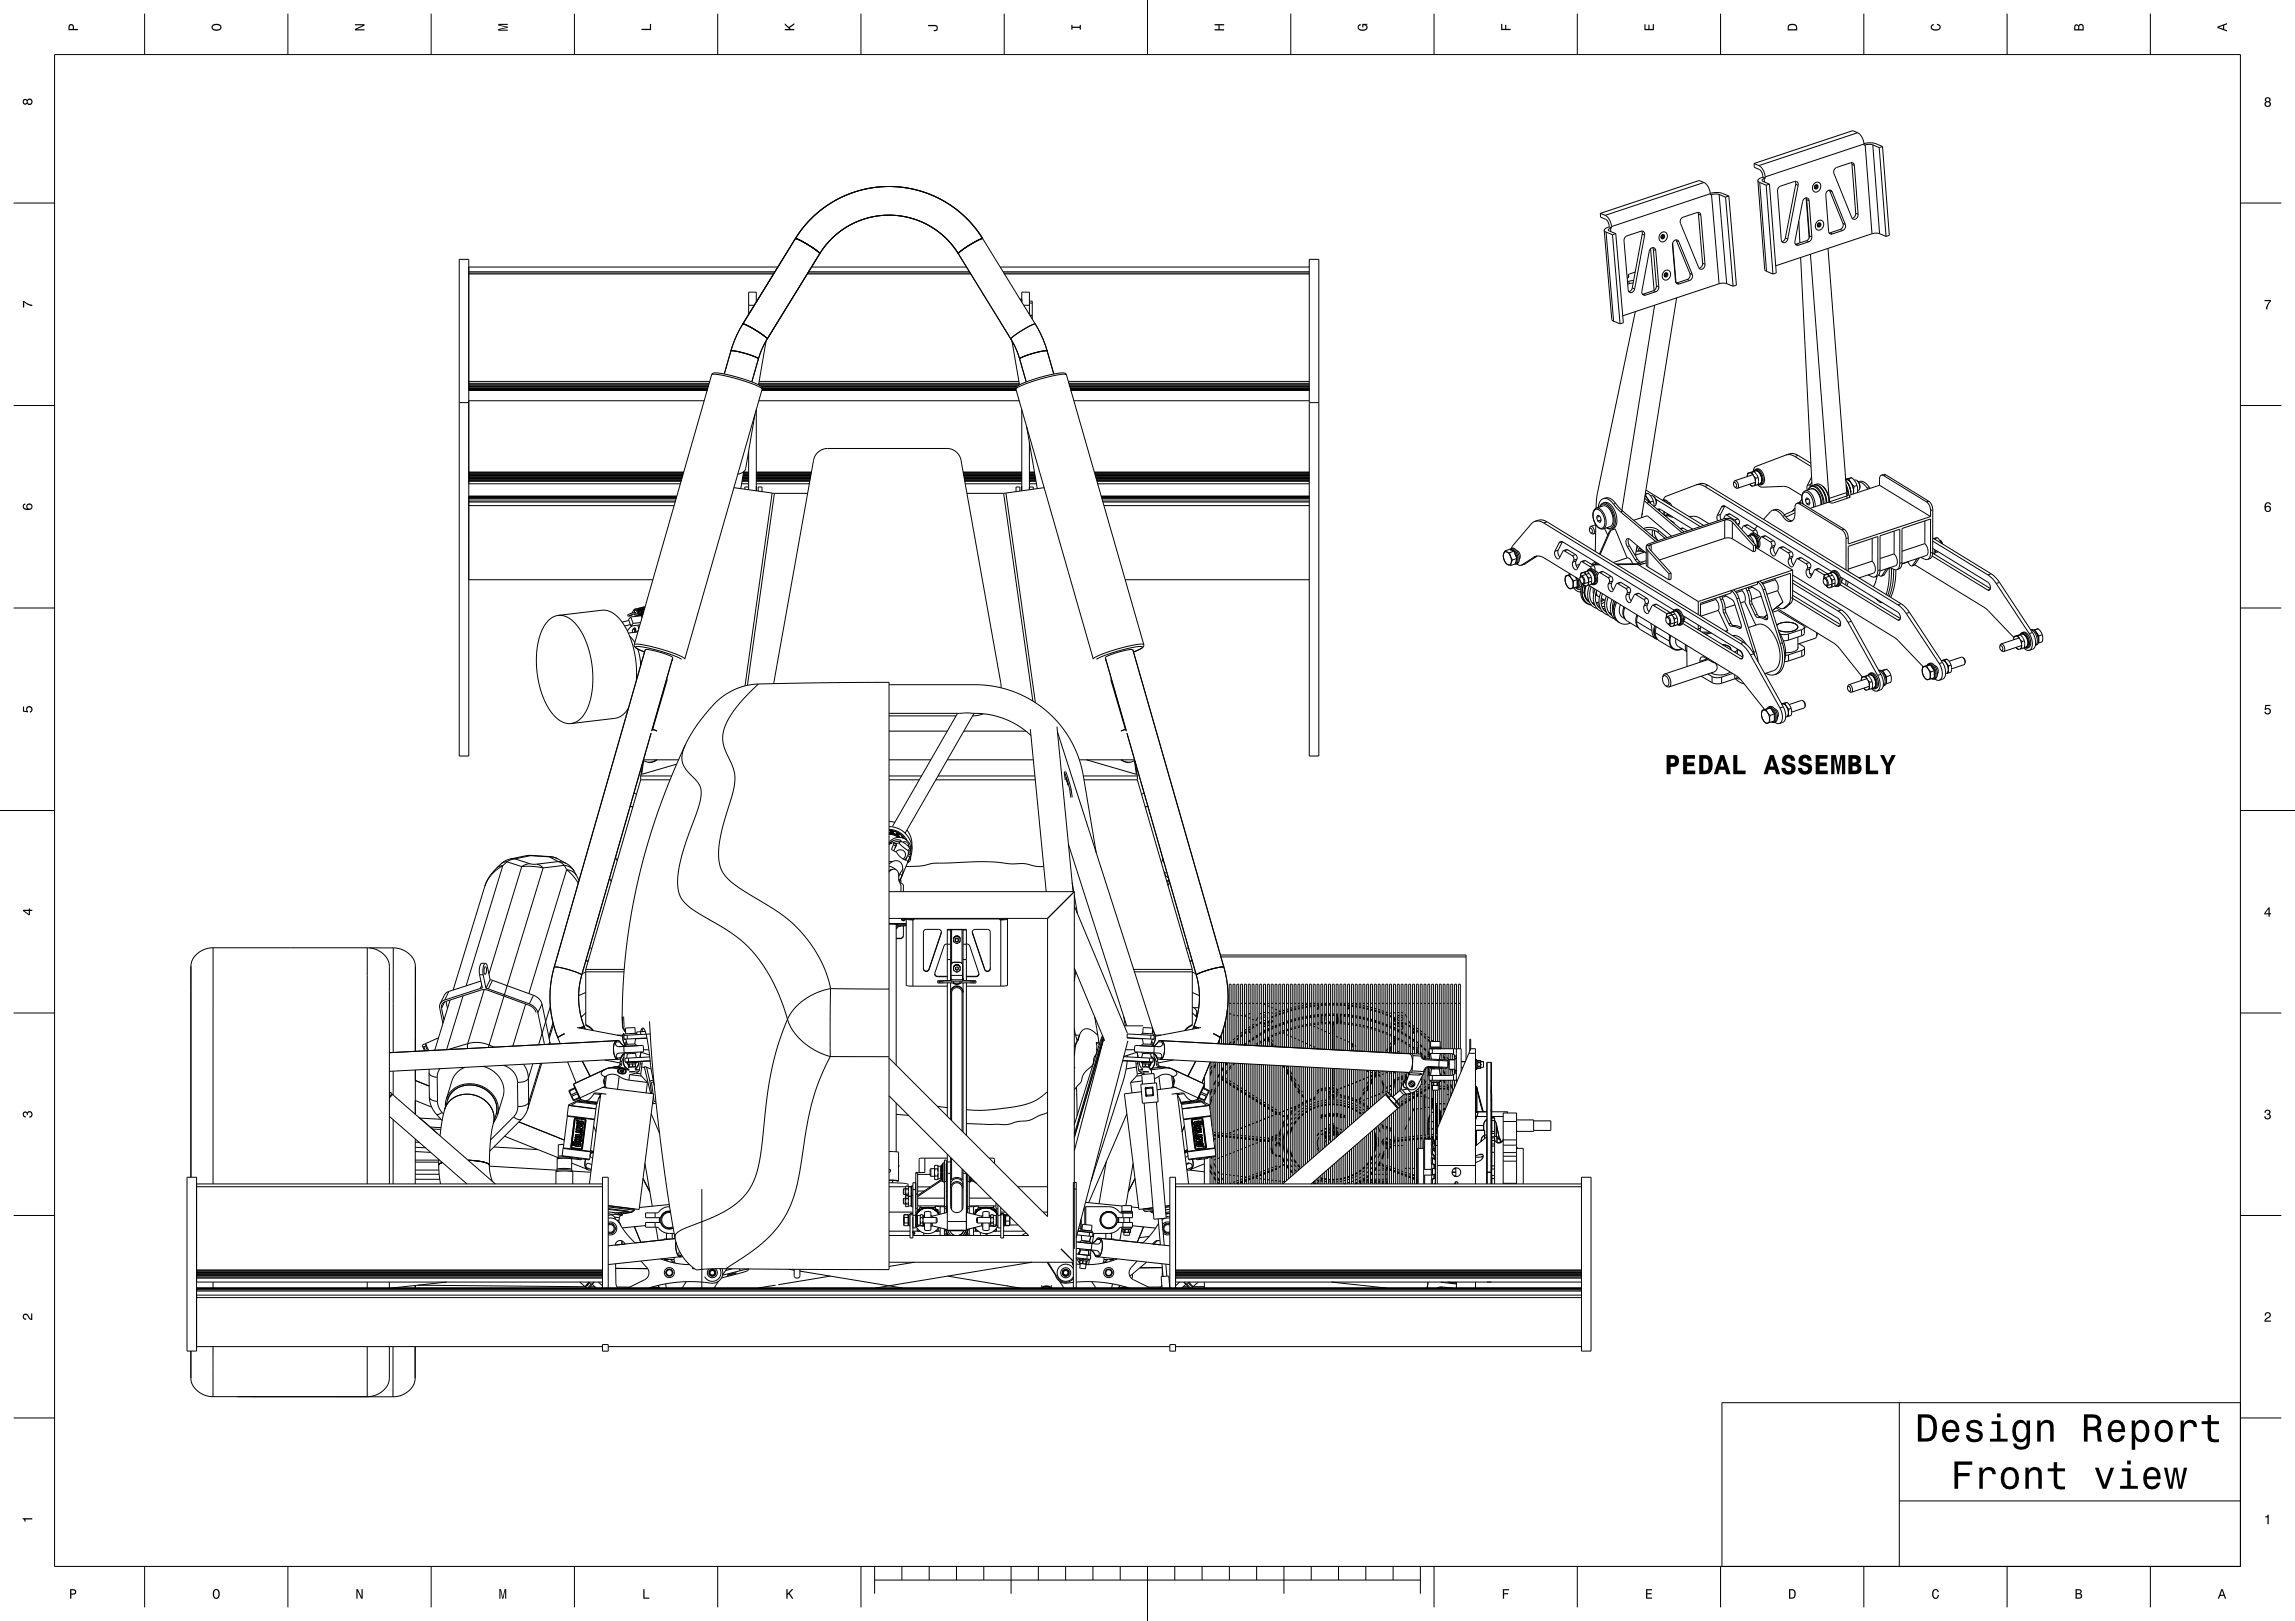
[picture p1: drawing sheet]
<svg xmlns="http://www.w3.org/2000/svg" width="841mm" height="594mm" viewBox="0 0 841 594" stroke-linecap="round" stroke-linejoin="round" font-family="sans-serif">
<g fill="none" stroke="#000" stroke-width=".37">
<path d="M20 20h801v554h-801zM53 5v15M105.5 5v15M158 5v15M210.5 5v15M263 5v15M315.5 5v15M368 5v15M420.5 0v20M473 5v15M525.5 5v15M578 5v15"/>
<path d="M630.5 5v15M683 5v15M735.5 5v15M788 5v15M642.8 59.9l.1 1.4 2.3 1.2 .6 1 .2 1.4M642.8 59.9l1.7 .8M678.4 59.6l.2 .7M680.7 48.6a5.2 5.2 0 0 1 2.4 4.2M680.7 48.6l-1.7-.7-36.2 12M680.7 48.6l-36.2 12.1M683 52.6l3.6-.2 3.2 1.3M683.1 52.8l-36.2 12"/>
<path d="M683.1 52.8v.4l.4-.1M683.5 53.1l2.5 32.6M686.3 53.1l-1.3-.2-1.5 .2M686.3 53.1l2.5 32.5M686.3 53.1l2.3 1M688.6 54.1l2.5 32.5M689.8 53.7l-1.2 .4M689.8 53.7l2.5 32.5-1.2 .4M5 74.4h15M586.4 78.2l.1 1.4 2.3 1.1 .6 1 .3 1.4M586.4 78.2l1.8 .7M588.2 78.9a5.1 5.1 0 0 1 2.3 4.1"/>
<path d="M622.1 77.8l.3 .7M622.4 78.5l1.5 18M622.4 78.5l.9 .4M623.3 78.9a1.01 1.01 0 0 0-1.4-1l-5.3 1.8-.7 .6-.2 1 6.8 16.8a1.32 1.32 0 0 0 1.7 .4 1.32 1.32 0 0 0 .6-1.7M623.3 78.9l1.5 17.9M624.4 66.9a5.1 5.1 0 0 1 2.3 4.1M624.4 66.9l-1.8-.7-36.2 12M624.4 66.9l-36.2 12M626.7 70.8l3.4-.2 3.4 1.2M626.7 71l-36.2 12M626.7 71l.1 .5 .4-.2M627.2 71.3l2.8 32.7"/>
<path d="M630 71.3l-1.3-.2-1.5 .2M630 71.3l2.7 32.6M630 71.3l2.3 .9M632.3 72.2l2.8 32.7M633.5 71.8l-1.2 .4M633.5 71.8l2.8 32.7-1.2 .4M644.2 66.2l2.5 32.5 .6 .7M644.2 66.2l.6 .7M644.5 60.7a5.2 5.2 0 0 1 2.4 4.1M644.8 66.9l2.4 1M644.8 66.9l2.5 32.5M646 64.9l-1.4 .6-.4 .7"/>
<path d="M646 64.9l.9 .4M646.5 65.4l-.7 .4-.1 .5 2.7 1.2M646.5 65.4l.1 1.3M646.9 64.8v.5M646.9 65.3l-.4 .1M647.2 67.9l2.5 32.5M648.4 67.5l2.5 32.5-1.2 .4M648.4 67.5l-1.2 .4M657.8 66.4l.2 1.2M658 67.6l-3.8 19.6M658 67.6l.9 .3M658.9 67.9l.1-.2a1.04 1.04 0 0 0-1.4-1.2l-5.3 1.8-.9 1.1 1.3 18.5a1.21 1.21 0 0 0 1.4 1 1.21 1.21 0 0 0 1-1.3"/>
<path d="M658.9 67.9l-3.8 19.7M661.8 72.5l.3 .7M661.8 72.5l1.2 14.6M662.1 73.2l1 13.2M662.1 73.2l.8 .3M662.9 73.5a1.2 1.2 0 0 0-1.3-1 1.2 1.2 0 0 0-1 1.4l-2.9 14.7a1.04 1.04 0 0 0 1.3 1.3M662.9 73.5l1.1 13.3M664.8 67.3a1.45 1.45 0 0 1 2.1-.2 1.45 1.45 0 0 1 .1 2.1 1.51 1.51 0 0 1-2.1 1.1 1.51 1.51 0 0 1-.5-2.3zM665.2 67.9a.74 .74 0 0 1 1.1 .7 .74 .74 0 0 1-1.1 .7l-.3-.5zM665.4 68.8l.4 .2M665.6 68.1l-.2-.2 .1 .5-.5 .5 .4-.1M665.6 68.1l.5 .2"/>
<path d="M665.6 68.1l-.2 .7M666.1 68.3a.63 .63 0 0 0-1-.2 .63 .63 0 0 0 .1 1.1l.6-.2M666.1 68.3l-.3 .7M670.4 69.7l.1 .2M670.5 69.9l4.8 12M670.5 69.9l.9 .4M671.4 70.3a1.33 1.33 0 0 0-1.7-.4 1.33 1.33 0 0 0-.6 1.6l1 13.3a.99 .99 0 0 0 1.3 .9M671.4 70.3l4.8 12M678.6 60.3l1.4 17.9M678.6 60.3l.9 .3M679.5 60.6a1 1 0 0 0-1.3-1l-5.3 1.8-.7 .7-.3 .9 6.7 16.8a1.33 1.33 0 0 0 1.7 .3 1.33 1.33 0 0 0 .6-1.6M679.5 60.6l1.4 17.9"/>
<path d="M680 78.2l-.4 1.2-.9 .6M680 78.2l.9 .3M821 74.4h15M168.3 95h3.5v182h-3.5zM171.8 99.6h112.2M171.8 97.9h113.2M291.4 87.5l1.6 .5 2.9 1.6 3.4 2.2 1.1 1.2M291.4 87.5a40.4 40.4 0 0 1 68.7 0M291.4 87.5l1.3 .3 3.5 2 3.1 2.1 1.1 1.1M291.4 87.5l-19.2 31.2M296.3 99.6h59M297.4 97.9h56.8"/>
<path d="M300.4 93l2.1-3 2.6-2.9 3.1-2.6 3.1-2 3.7-1.6 3.5-1.2 3.5-.6 3.7-.3 3.8 .3 3.9 .7 3.8 1.3 3.1 1.5 3.2 2 2.8 2.4 2.7 2.9 2.2 3.1M300.4 93l-19.3 31.2M351.2 93l19.2 31.2M360.1 87.5l-1.4 .4-3.1 1.7-3.1 2.1-1.3 1.3M360.1 87.5l19.3 31.2M366.5 97.9h113.3M367.6 99.6h112.2M479.8 95h3.5v182h-3.5zM587.9 84.4l2.7 32.7 .7 .6M587.9 84.4l.6 .7M588.5 85.1l2.8 32.6M588.5 85.1l2.4 .9"/>
<path d="M589.7 83.1l-1.4 .6-.4 .7M589.7 83.1l.9 .4M590.2 83.6l-.7 .4-.1 .5 2.7 1.1M590.2 83.6l.1 1.3M590.5 83l.1 .5M590.6 83.5l-.4 .1M590.9 86l2.8 32.7M592.1 85.6l2.8 32.7-1.2 .4M592.1 85.6l-1.2 .4M599.2 99.7l-2.5 1.1M601.6 84.7l.2 1.1M601.8 85.8l-3.7 19.7"/>
<path d="M601.8 85.8l.9 .4M602.7 86.2a1.09 1.09 0 0 0-.2-1.2 1.09 1.09 0 0 0-1.1-.3l-5.4 1.8-.8 1.1 1.4 18.6a1.21 1.21 0 0 0 1.4 1 1.21 1.21 0 0 0 1-1.3M602.7 86.2l-3.7 19.7M604.8 91.2l1.3 15.2M605.6 90.7l.3 .7M605.9 91.4l1.1 13.3M605.9 91.4l.8 .4M606.7 91.8a1.21 1.21 0 0 0-1.3-1 1.21 1.21 0 0 0-1 1.3l-2.7 14.6a1.09 1.09 0 0 0 .2 1.1 1.09 1.09 0 0 0 1.1 .4M606.7 91.8l1.2 13.3M608.7 85.4a1.46 1.46 0 0 1 2 0 1.46 1.46 0 0 1 .1 2 1.52 1.52 0 0 1-2.1 1.1 1.52 1.52 0 0 1-.6-2.3zM609 86.2a.74 .74 0 0 1 1 .6 .74 .74 0 0 1-1 .7l-.3-.7zM609.1 87l.5 .2"/>
<path d="M609.4 86.3l-.2-.2 .1 .6-.5 .4 .3-.1M609.4 86.3l.4 .2M609.4 86.3l-.3 .7M609.7 99.6a1.46 1.46 0 0 1 2.1-.3 1.46 1.46 0 0 1 .2 2.1 1.52 1.52 0 0 1-2.1 1.1 1.52 1.52 0 0 1-.6-2.3zM609.8 86.5l-.3-.5-.7 .4-.1 .5 .3 .5 .6-.2M609.8 86.5l-.2 .7M612.9 89.1l1.3 14.5M614.2 87.9l.1 .3M614.3 88.2l5 12M614.3 88.2l.9 .3M615.2 88.5a1.32 1.32 0 0 0-1.7-.4 1.32 1.32 0 0 0-.6 1.7l1.1 13.3a1.01 1.01 0 0 0 1.3 1M615.2 88.5l4.9 12.1"/>
<path d="M623.9 96.5l-.3 1.2-1 .6M623.9 96.5l.9 .3M647.3 99.4l2.4 1M654.2 87.2l-.5 1-.7 .4M654.2 87.2l.9 .4M658.1 89.5h-.2M658.1 89.5l.9 .4M659.2 81l.4 8M659.8 94.4l4.2 83.6M662 88.2l-3.9 1.3M662 88.2l.9 .4M662.9 88.6l-3.9 1.3"/>
<path d="M663.1 86.4l-.3 1.1-.8 .7M663.1 86.4l.9 .4M663.4 93.2l6.9 89.4M664 86.8l-.3 1-.8 .8M665.8 81.3a1.45 1.45 0 0 1 2.1-.3 1.45 1.45 0 0 1 .2 2.1 1.51 1.51 0 0 1-2.1 1.1 1.51 1.51 0 0 1-.6-2.3zM666.1 82.8h.1M666.3 81.9a.74 .74 0 0 1 1 .6 .74 .74 0 0 1-1 .7l-.3-.5zM666.4 82.7l-.3 .1M666.4 82.7l.5 .2M666.7 82l-.2-.2 .1 .6-.5 .4M666.7 82l.4 .2M666.7 82l-.3 .7"/>
<path d="M667.1 82.2a.63 .63 0 0 0-1-.1 .63 .63 0 0 0 .2 1l.6-.2M667.1 82.2l-.2 .7M669.9 91l6.8 89.5M670.5 85.4h-.2M670.5 85.4l.9 .3M674.3 84.1l-3.8 1.3M674.3 84.1l.9 .4M675.2 84.5l-3.8 1.2M675.3 81.9v1.2l-1 1M675.3 81.9l.9 .4M676.2 82.3v1.2l-1 1M686 85.7l-35.3 11.7"/>
<path d="M688.8 85.6l-1.3-.2-1.5 .3M688.8 85.6l2.3 1M171.8 100.1h111.9M171.8 100.4h111.7M272.2 118.7l1.4 .4 3.3 1.9 3.2 2.1 1 1.1M272.2 118.7l-2.5 4.7-1.9 5.2M272.2 118.7l1.4 .5 3.1 1.7 3.1 2 1.3 1.3M274.3 111.9h2.1M277.1 110.7v-3.6h-2.8v8.1M295.8 100.4h60M296 100.1h59.5M367.9 100.1h111.9"/>
<path d="M368.1 100.4h111.7M373.8 109.6h.6M374.4 110.7v-3.6h2.8v8.1M375.1 111.9h2.1M377.2 111.1h1.1M377.2 110.4h1.1v6.6M377.4 115.5h.9M377.5 115.8h.8M379.4 118.7l2.4 4.5 1.9 5.4M379.4 118.7l-1.6 .5-3.2 1.8-3.1 2.2-1.1 1M379.4 118.7l-1.3 .4-3.1 1.7-3.1 2-1.5 1.4M591.3 117.7l2.4 1"/>
<path d="M596.7 100.8v.1M596.7 100.8v.8M596.7 100.9l.1 .6-.5 .4M596.7 100.9l.1 .7M596.9 103.1l.1 .9M596.9 103.1l-.5 .1M597 104l-.5 .1M598.1 105.5l-.4 1-.8 .4M598.1 105.5l.9 .4M598.5 103.7l-1.5 .3M598.6 102.8l-1.7 .3M599.3 114.2l-13.9 66.5-.5 5.5"/>
<path d="M602.1 107.8l-.2 .1M602.1 107.8l.9 .4M605.9 106.5l-3.8 1.3M605.9 106.5l.9 .4M606.3 111.8l-12 75.2M606.8 106.9l-3.8 1.3M607 104.7l-.2 1.1-.9 .7M607 104.7l.9 .4M607.9 105.1l-.3 1-.8 .8M610.2 100.2a.74 .74 0 0 1 1 .6 .74 .74 0 0 1-1 .7l-.3-.5zM610.3 101l.5 .2M610.6 100.3l-.2-.2 .1 .6-.5 .4 .3-.1"/>
<path d="M610.6 100.3l.4 .2M610.6 100.3l-.3 .7M611 100.5l-.3-.5-.6 .2-.2 .5 .3 .7 .6-.2M611 100.5l-.2 .7M614.4 109.2l-12.9 80.5M614.4 103.7h-.1M614.4 103.7l.9 .4M618.3 102.4l-3.9 1.3M618.3 102.4l.9 .4M619.2 102.8l-3.9 1.3M619.3 100.2l-.1 1.2-.9 1M619.3 100.2l.8 .4"/>
<path d="M620.1 100.6v1.2l-.9 1M630 104l-35.3 11.7M632.7 103.9l-1.2-.2-1.5 .3M632.7 103.9l2.4 1M171.8 139.8h88.3M260.8 137.3l.9-.2 2.1 .3 6.7 1.5 6.5 2.3 1.7 .8 .6 .6M260.8 137.3a1.96 1.96 0 0 1 2.6-.6 44.1 44.1 0 0 1 15.6 5l.3 .9M260.8 137.3l-28.4 98.9M267.8 128.6l1.8 .1 3.5 .8 3.6 1.2 1.2 .8M267.8 128.6l1.7 .1 3.8 .9 3.2 1.1 1.4 .8M267.8 128.6l-2.4 8.4M277.9 131.5l-2.4 8.4"/>
<path d="M277.9 131.5h.1M278.2 139.8h95.2M280.7 124.9l-2.7 16.1M281.1 124.2l-1.9 3.8-1.3 3.5M281.1 124.2h.1M370.4 124.2h.1M370.4 124.2l2 3.8 1.2 3.5M370.8 124.9l2.8 16.1M373.6 131.5h.1M373.6 131.5l2.5 8.4M383.7 128.6l-1.6 .1-3.6 .8-3.4 1.2-1.5 .8M383.7 128.6l2.5 8.4"/>
<path d="M390.8 137.3l-.9-.2-2 .2-6.8 1.6-6.4 2.2-1.8 .9-.6 .6M390.8 137.3a1.71 1.71 0 0 0-2.2-.6 47.1 47.1 0 0 0-16.1 5l-.2 .9M390.8 137.3l28.3 98.9M391.5 139.8h88.3M5 148.6h15M168.3 147.5h3.5M171.8 146.9h86.2M171.8 140.4h88.1M171.8 140.8h88M171.8 141.2h87.9M171.8 141.5h87.8M171.8 141.7h87.7"/>
<path d="M171.8 141.9h87.7M171.8 142.3h87.6M171.8 142.4h87.5M171.8 142.6h87.5M171.8 142.7h87.4M171.8 142.8h87.4M171.8 143h87.4M259.2 142.9l-87.4 .1M276.7 151.8l-3.4 19.8a3.2 3.2 0 0 1-2.9 2.2M277.1 150.1v29.8M278 140.8h95.6M278.1 140.4h95.4"/>
<path d="M278.1 146.9h95.4M278.2 141.2h95.1M278.8 141.5h94M279 141.7h93.6M279.1 141.9h93.3M279.2 143h93.2M279.2 142.8h93.1M279.3 142.7h93M279.3 142.6l-28.4 98.9-.6-.6-1.8-.9-6.9-2.3-6.5-1.5-2-.2-.7 .2M279.3 142.6h93M279.3 142.3h93M279.3 142.4h93"/>
<path d="M372.3 142.6l28.3 98.9 .6-.6 1.9-.9 6.6-2.2 6.4-1.5 2.1-.3 .9 .2M374.4 150.1v29.8M376.2 156.4l3.9 22.7M391.7 140.4h88.1M391.8 140.8h88M391.9 141.2h87.9M392 141.5h87.8M392 141.7h87.8M392.1 141.9h87.7M392.2 142.3h87.6M392.3 142.4h87.5M392.3 142.6h87.5"/>
<path d="M392.3 142.7h87.5M392.3 142.8h87.5M392.4 142.9h87.4M392.4 143h87.4M393.5 146.9h86.3M479.8 147.5h3.5M821 148.6h15M171.8 176.4h77.8M171.8 176.1h77.9M171.8 175.9h77.9M171.8 175.6h78M171.8 175.4h78.1"/>
<path d="M171.8 175.2h78.1M171.8 175h78.2M171.8 174.8h78.2M171.8 174.5h78.3M171.8 174.3h78.4M171.8 174.2h78.4M171.8 174h78.5M171.8 173.8h78.5M171.8 173.6h78.6M171.8 173.2h78.7M171.8 173h78.8M171.8 177.3h77.5"/>
<path d="M268.9 178.7l14.9 2.1M271.8 177.3h2.5M271.9 176.4h2.4M272 176.1h2.3M272 175.9h2.3M272 175.6h2.3M272.1 175.4h2.2M272.1 175.2h2.2M272.1 175h2.2M272.2 174.8h2.1M272.2 174.5h2.1M272.3 174.3h2"/>
<path d="M272.3 174.2h2M272.3 174h2M272.4 173.8h1.9M272.4 173.6h1.9M272.5 173.2h1.8M272.5 173h1.8M272.5 172.8l-1 6.3M274.3 178.5h-1.4v.8M274.3 165.3v14.2M277.1 176.4h19.6M277.1 176.1h19.7M277.1 175.9h19.7"/>
<path d="M277.1 175.6h19.8M277.1 175.4h19.8M277.1 175.2h19.9M277.1 175h19.9M277.1 174.8h19.9M277.1 174.5h20M277.1 174.3h20M277.1 174.2h20M277.1 174h20.1M277.1 173.8h20.1M277.1 173.6h20.1M277.1 173.2h20.2"/>
<path d="M277.1 173h20.2M277.1 177.3h19.5M277.1 178.2l.1 1.7M277.8 180v-1.5h1.4v1.6M352.9 173h21.5M353 173.2h21.4M353 173.6h21.4M353.1 173.8h21.3M353.1 174h21.3M353.2 174.2h21.2M353.2 174.3h21.2M353.2 174.5h21.2"/>
<path d="M353.3 174.8h21.1M353.3 175h21.1M353.3 175.2h21.1M353.4 175.4h21M353.4 175.6h21M353.5 175.9h20.9M353.5 176.1h20.9M353.5 176.4h20.9M353.7 177.3h20.7M373.7 180v-1.5h-1.4v1.6M374.4 178.2h.1M377.2 176.4h2.5"/>
<path d="M377.2 176.1h2.4M377.2 175.9h2.4M377.2 175.6h2.3M377.2 175.4h2.3M377.2 175.2h2.3M377.2 175h2.2M377.2 174.8h2.2M377.2 174.5h2.1M377.2 174.3h2.1M377.2 174.2h2.1M377.2 174h2M377.2 173.8h2"/>
<path d="M377.2 173.6h2M377.2 173.2h1.9M377.2 173h1.9M377.2 177.3h2.6M377.2 162.2v17.3M377.2 178.5h1.4v.8M382.6 178.7l-14 2M401 173h78.8M401.1 173.2h78.7M401.2 173.6h78.6M401.2 173.8h78.6M401.3 174h78.5"/>
<path d="M401.4 174.2h78.4M401.4 174.3h78.4M401.4 174.5h78.4M401.5 174.8h78.3M401.6 175h78.2M401.6 175.2h78.2M401.7 175.4h78.1M401.8 175.6h78M401.8 175.9h78M401.9 176.1h77.9M402 176.4h77.8M402.2 177.3h77.6"/>
<path d="M603.1 179.6l21.2 13M621.5 177.7l2.4-.6 2 .8M621.5 177.7l1.6-.1 1.6 .7M621.5 177.7l-11.1 4.2-.8 1.3M624.7 178.3l70.8 43.3M625.9 177.9l70.8 43.3M625.9 177.9l-1.2 .4M635.3 177.1l.1 .9 .3 .5M635.3 177.1a.5 .5 0 0 1 .6-.3 .5 .5 0 0 1 .3 .5 .64 .64 0 0 1 .3 .8 .64 .64 0 0 1-.8 .4M635.7 178.5l1 .4M635.7 176.1a1.76 1.76 0 0 1 1 2.8M635.7 176.1l-.4 1"/>
<path d="M640.3 174.5v.1M640.4 173.4l-.1 1.1M640.8 173.3l-.5 1.2M640.8 173.3l-.4 .1M641.2 177.4h.1M641.2 177.4l1.1 .7M641.2 177.4l.7 .8 .4-.1M641.2 173.3l1.1 .6M641.2 173.3h-.4M641.9 173.1l-.7 .2M641.9 173.1l.4 .8M642.3 173.9l.4 .6"/>
<path d="M642.6 173.9l-6.9 2.2M642.7 178l-.4 .1M642.7 174.5l.5 1.8M642.7 174.5l.7 .8M642.8 172.8l-2.4 .6M642.8 172.8l1.4 2.2M642.8 172.8l-.9 .3M642.9 172.7a1.36 1.36 0 0 1 1.4-.3 1.36 1.36 0 0 1 .8 1.2 2.94 2.94 0 0 1-.1 3.9l-.6-.1M643.2 176.9l-.5 1.1M643.2 176.9l.2 .9M643.2 176.3v.6M643.3 172.5a3 3 0 0 1 1.6 4.8"/>
<path d="M643.3 172.5a3.1 3.1 0 0 1 2 4.4l-.4 .4M643.3 172.5l-1.1 .4M643.4 177.8l-.7 .2M643.4 172a2.59 2.59 0 0 1 3.1 2.6 2.16 2.16 0 0 1-1.2 3.1M643.4 172a3.6 3.6 0 0 1 2.7 4.2l-.2 .9-.6 .6M643.4 172l-.7 .7M643.4 175.3l-.2 1M643.5 176.6l-6.8 2.3M644.1 177.6l1.6 .9 8.9-.2 5.7 3.3M644.2 175v2.6M644.2 175l-.8 .3M644.3 177.5l1 .2"/>
<path d="M644.9 177.3l-1.5 .5M654.5 166.7l2.2-.5 2.2 .7M654.5 166.7l1.6-.1 1.6 .7M654.5 166.7l-11.1 4.2-.7 .8-.2 1.1M657.7 167.3l6 3.6M658.9 166.9l4.7 2.9M658.9 166.9l-1.2 .4M661.5 179.8a4.1 4.1 0 0 1 3.6 4.1v1.8M661.5 179.8a3.6 3.6 0 0 0-.8 4.9M662.3 177.9v1.7M663.5 177.5l-.2 .8M663.5 177.5l-1.2 .4"/>
<path d="M663.6 179.1a4.1 4.1 0 0 1 3.6 4.1v1.8M663.6 179.1a3.1 3.1 0 0 1 3.4 2.7l.4 1.7v1.4M663.6 179.1l-2.1 .7M663.8 174.8l-1.5 3.1M663.9 174.8h-.1M663.9 178l1.4-.3 1.3 .6M663.9 178a4.5 4.5 0 0 1 4.1 4l.4 2.6M663.9 178l-.7 .5-.5 1a1.84 1.84 0 0 1 1.7-1.3 1.84 1.84 0 0 1 1.7 1.1l1.4 2.4 .6 3M663.9 176.6l-.4 .9M664.9 177.7l.8-.3a4.5 4.5 0 0 1 4.1 4l.4 2.6M664.9 177.7a4.4 4.4 0 0 1 4.1 3.9l.4 2.6M664.9 177.7h-.1"/>
<path d="M666.6 178.3l1.1 1.1 .9 1.5 .5 1.6 .2 1.8M666.6 178.3l1 1 .9 1.7 .7 3.3M667.8 178.1l1 1 .9 1.4 .7 3.4M676.4 176l1.4 2.5 .5 2.8M676.5 177.7l.7 2 .3 1.9M676.6 175.7h-.2a4 4 0 0 1 2.8 4.6l-.1 .7M676.6 175.7l.8 .2 .7 .7M676.6 178.4l.6 2.4v.7l-.4 .1M677 176.9h.1a6.5 6.5 0 0 1 1.1 3.6M677.1 177.1l.8 1.5 .3 1.7M677.5 175.4l.6 1.2M677.5 175.4l-.9 .3"/>
<path d="M678.1 176.6l.4 .6M678.5 177.2l.7 2.4M678.5 177.2l1 1M678.6 175l1.4 1.7 .5 1.2M678.6 175l-2.3 .6M678.6 175l-1.1 .4M679.2 179.6v.8M679.5 178.2l-.3 1.4M679.5 176l1 .1M680.5 176.1l.9 1.4 .1 1.6M680.5 176.1l.9 1.3 .1 1.7M680.5 177.9l.2 2.6"/>
<path d="M680.5 177.9l-1 .3M681 176.5a3.5 3.5 0 0 1 4.1 2.1M681 176.6l1.7 .6 1.6 1.7M681.5 179.1l-.8 .7M684.3 178.9l.2 .3M685.1 178.6l.2 .4M685.1 178.6l-.8 .3M688.7 177.8l-9.6 3.2M688.7 177.8l18.8 11.5M689.4 174.1l.8 .2M689.4 174.1l-.6 .9-.1 2.8M690.2 174.3l15.8 9.6"/>
<path d="M691 174l-.5-.2-1.1 .3M691 174l-.8 .3M691 174l15.8 9.7M171.8 184h75.6M171.8 183.6h75.7M171.8 182.8h75.9M171.8 182.6h76M171.8 182.5h76M171.8 182.2h76.1M171.8 185.3h75.2M247.9 182.1h-76.1M248 181.9l-76.2 .1"/>
<path d="M248 181.9h-76.2M282.9 180.7l-9.9 70.6M283.8 180.8h12.2M283.8 180.8l-9.9 70.3M354.3 180.8h13.5M367.8 180.8l10.7 76.1M368.6 180.7l-.8 .1M368.6 180.7l10.8 76.8M403.6 181.9h76.2M403.6 182.1h76.2M403.6 182.2h76.2M403.7 182.5h76.1"/>
<path d="M403.8 182.6h76M403.8 182.8h76M404.1 183.6h75.7M404.2 184h75.6M404.5 185.3h75.3M562.5 191l2.2-.5 2.2 .7M562.5 191h1.6l1.6 .6M562.5 191l-1.3 1-6.8 7.9-.5 1M565.7 191.6l72.1 44.2M566.9 191.2l72.1 44.2M566.9 191.2l-1.2 .4M571.4 198.9l.5-.5 .7 .2 40.8 25"/>
<path d="M571.4 198.9l-1.6 3.1M572.5 198.5l-1.1 .4M572.6 198.5l-1.6 3.1M582.4 193.8l.1 .9 .4 .5M582.4 193.8a.5 .5 0 0 1 .6-.3 .5 .5 0 0 1 .4 .6 .64 .64 0 0 1 .3 .8 .64 .64 0 0 1-.8 .3M582.9 195.2l1 .5M582.9 192.9a1.76 1.76 0 0 1 1 2.8M582.9 192.9l-.5 .9M582.9 192.9l1.9-.6-.2 9.8M584.3 186.9a2.03 2.03 0 0 1 3 1.5 3.9 3.9 0 0 1-.2 5.2 4.1 4.1 0 0 1-3.3-4.4v-1.2zM584.7 195.4l-.8 .3M585 186.2a4.1 4.1 0 0 1 3.5 4.1 2.98 2.98 0 0 1-1 3.5"/>
<path d="M585 186.2l2.5-.8a4.1 4.1 0 0 1 3.5 4.1 2.99 2.99 0 0 1-1 3.5l-2.5 .8M585 186.2a3.1 3.1 0 0 0-1.1 4 4 4 0 0 0 3.4 3.7l.2-.1M585.1 189.6l.4-.9 .9 .6 .4 1.3-.4 .9-.9-.5M585.1 189.6l.4 1.4M586.3 189.2l-1.2 .4M586.3 185.8a1.8 1.8 0 0 1 1.7-1.1 1.8 1.8 0 0 1 1.6 1.1l1.2 2 .7 2.6a2.32 2.32 0 0 1-2.1 3.2l-.6-.2M586.8 190.5l-1.3 .5M587.4 184.4l.6-.2a4.5 4.5 0 0 1 4.1 4l.4 2.1a3.1 3.1 0 0 1-1.4 3.4l-.5 .1M587.4 184.4a4.5 4.5 0 0 1 4.1 4l.4 2.1a3.1 3.1 0 0 1-1.3 3.3M587.4 184.4l-.7 .4-.5 1M587.5 182.7l.9-.3a3.8 3.8 0 0 1 3.7 2.1M587.5 182.7h.9l1 .3 1.9 1.7"/>
<path d="M587.5 182.7a3.4 3.4 0 0 0-1.8 3.3M588 193.6l1.2 2.5M588.7 193.4l.9 .4h1M590.3 194.3l-3.9 8.9M590.3 194.3l-.5 .3-3.7 8.4M590.3 194.3l1.6-.5 4.4 10.6M591.3 184.7l2.6 2.9M592.1 184.5l2.6 2.8M592.1 184.5l-.8 .2M593.9 187.6l12.8 10.8M594.7 187.3l12.9 10.8-.8-1.3M594.7 187.3l-.8 .3"/>
<path d="M596.8 197.4l-.2 1.1 .5 1.5M598.6 190.7l5.1-1.7 8.8 7.5M599.9 199.9l-.6 3.5M601.8 188v.1M601.8 188.1l-.1 .6M601.8 188.1h.1M602.3 193.7a5.5 5.5 0 0 1 5.4 .6M602.5 183.4l1 1M602.7 182.5l1.6 1.6M602.9 181.1l.6 1.2M602.9 181.1h.1M602.9 194.3a5.7 5.7 0 0 1 4.7 .8"/>
<path d="M603 180.6l.4 .3M603.5 182.3l-.7-.6 .8 .9 .8 1.5-.5-1.2M603.5 182.3l.4 .6M603.5 184.4l12.9 10.8M603.9 182.9l.9 1.1M604 180.8l1.4 1.6 .5 1.2M604 180.8l-1.1 .2M604 180.8l-1.1 .3M604.3 184.1l12.8 10.8M604.3 184.1l-.8 .3M604.8 184l-.1 .4M604.9 181.7l1 .1"/>
<path d="M605.8 194.3l-.3 .9 .3 1.4M605.9 181.8l.8 1.4 .1 1.6M605.9 181.8l.9 1.3v1.7M605.9 183.6l.2 2M605.9 183.6l-1.1 .4M606.1 185.6h.1M606.4 194.4l-.1 1.1 .5 1.3M606.8 196.8l-.6 .2M606.8 183l16.3 10M606.8 184.8l-.7 .7M607.4 186.7l.5-.2 .5 .2 11.9 7.2M607.6 186.8l.7-.2-.3 .6"/>
<path d="M607.6 195.1l2.6 2.2M607.7 194.3l3.2 2.7M607.7 194.3l-.1 .8M609.8 187.5l-.2 1.1M609.8 187.5l.2 1.4M610.1 188.9l1 .1M611.1 184.5l-.9-.9-.9-.3a2.06 2.06 0 0 1 2.6 1.7M611.3 188.5l-1 .3M611.3 188.4v.1M611.3 188.5l-1.3 .4M611.4 184.2l.6 .2 .6 1M611.4 188.9l.8 .5 .9 .1"/>
<path d="M611.6 184.2h-.1M611.6 188.6l-.5 .4M611.8 188.7l-.7 .3M612.2 190.7l1 .6M613.2 191.3l.4 .6M613.2 191.3l-.2 .1M616.8 193.5l-1.1 .2M616.8 193.5l-.9 .3M616.8 193.5l1.6 1M618.9 189.3l2-.1 1.2 .3 4.2 2.4M629.3 188.9l-.2 .8 .4 1.1M630.5 188.5l-.1 .8 .3 1.1"/>
<path d="M630.5 188.5l-1.2 .4M630.8 185.8l.6-.5 .7 .2 39.1 23.9M630.8 185.8l1.2-.4-1.5 3.1M630.8 185.8l-1.5 3.1M632 197.2l1.6-.1 1.2 .3M632 197.2l-23.9 8M632.4 188.7l-.8 1.5M632.4 188.7l.3 .1M632.7 188.8l3 1.7M633.8 190l-2.3 .2-27 9-.8 .4-.4 .5M633.8 190l1.7 .9 7.8 8.8M633.8 190l-30.5 10.1"/>
<path d="M633.9 188.3l-1.5 .4M633.9 188.3l3 1.8M633.9 188.3l-1.2 .5M634.8 197.4l7.7 4.8M634.8 191.3l-1.2-.7h-1.6v6.6M634.8 191.3l7.7 8.6M634.8 191.3v6.1M635.7 190.5l.6 1.3M636.9 190.1l.5 .9v.8M636.9 190.1l-1.2 .4M637 192.5h-.1M637.4 191.8l-.9 .3"/>
<path d="M637.4 191.8l-.4 .7M638.9 192.7l-.7 1.3M638.9 192.7l.4 .1M639.3 192.8l2.9 1.8M640.5 192.4l-1.6 .3M640.5 192.4l-1.2 .4M640.5 192.4l2.9 1.8M641.1 196.3l-.7 .1M641.1 196.3l1.5 2.2M641.1 196.3l-.6 .2M641.2 196.2a1.36 1.36 0 0 1 1.4-.3 1.36 1.36 0 0 1 .9 1.2 3.5 3.5 0 0 1 .2 3.7M641.7 196a2.92 2.92 0 0 1 2.2 3.7l-.4 1a3.2 3.2 0 0 0-1.8-4.7z"/>
<path d="M641.7 196l-1.2 .4M641.8 195.5a2.59 2.59 0 0 1 3 2.6 2.3 2.3 0 0 1-.7 2.9 4.2 4.2 0 0 0-2.1-5.6zM641.8 195.5l-.7 .7M642.2 194.6l.5 .7M642.5 199.9v2.3M642.6 198.5l.1 .5M642.6 198.5l-.3 .1M643.3 199.7v2.2l-.8 .3M643.3 199.7l-.8 .2M643.4 194.2l.5 .8v.8M643.4 194.2l-1.2 .4M643.9 196.1l.6 .2 .6 .9"/>
<path d="M643.9 195.8l-.2 .1M643.9 195.8l-.1 .2M644 192.8l-1 1.1M644.4 196.2l-.4 .1M645.5 196.7l-.7 1.2M645.5 196.7l.3 .1M645.8 196.8l2.9 1.8M647 196.4l-1.5 .3M647 196.4l-1.2 .4M647 196.4l2.9 1.8M648.7 198.6l.6 .8-.1 .8M649.6 187l.8-.3a3.6 3.6 0 0 1 3.7 2.2"/>
<path d="M649.6 187a3.6 3.6 0 0 1 3.7 2.2M649.6 187l-.7 .4-2.7 2.9M649.9 198.2l.6 .8-.1 .8M649.9 198.2l-1.2 .4M650.4 199.8l-1.2 .4M650.4 199.8l-.3 .7M654.1 188.9a3.6 3.6 0 0 0 2.7 1.9M654.1 188.9l-.8 .3M657.8 187.9l-3.3 1.5M657.8 186.1l-1 1.2M657.8 186.9l-3.9 1.7M658.5 184.4l.8 .2"/>
<path d="M658.5 184.4l-.7 1v2.8a2.23 2.23 0 0 1-2.4 2.8l-1.2-.7-.9-1.1M659.3 184.6l15.7 9.6M660.1 184.3l-.6-.2-1 .3M660.1 184.3l15.7 9.7M660.1 184.3l-.8 .3M660.3 183l-.9 1.1M660.8 184.8v-.1a3.2 3.2 0 0 1 .6-4.4 4.4 4.4 0 0 1 3.2 5l-.1 .6M661.6 183.2l.4-.8 .9 .5 .4 1.4-.4 .8-.9-.5M661.6 183.2l.4 1.4M662.8 182.8l-1.2 .4M663.3 184.2l-1.3 .4M670.2 184l-6.9 2.3"/>
<path d="M670.3 182.6l.1 1.3M675 194.2l1 1.3 .5 1.9M675.8 194l1.1 1.3 .4 1.8M675.8 194l-.8 .2M676.5 197.4v11.4M676.7 180.5l.1 1.3M676.7 180.5l-6.4 2.1M676.7 180.9l.1 .5M676.8 181.8l-6.4 2.1M676.8 181.8v.8M677.3 197.1l-.8 .3M677.5 181.6l.3 .1"/>
<path d="M677.8 181.7l.2 .4-.4 .3-5.7 1.9h-1l-.7-.3M677.8 181.7v.6M678.3 181.3l-.8 .3M679.1 181l-.8 .3M679.2 180.4l-.1 .6M679.2 180.4l.1 .6M686.1 197.3v8.3M694.1 194.6v8.4M705.4 199.2a3.1 3.1 0 0 1 .4 4.4l-8.8 2.9M705.4 199.2l-8.4 2.8M705.4 190.9v8.3M706 183.9a4 4 0 0 1 1.5 3.2"/>
<path d="M706.8 183.7a4 4 0 0 1 1.5 3.1M706.8 183.7l-.8 .2M707.5 189.3l-30.2 10v-2.2M707.5 187.1v2.2M708.2 198.3l20.2 12.4M708.2 197.1l21.5 13.2M708.3 186.8l-.8 .3M708.3 186.8l-.1 15.6M709.1 197.3l.2 .5M709.1 197.3l-.4 .1M710 197l1.4 2.1M710 197l-1.4 .4"/>
<path d="M710 197l-.9 .3M710.7 197.9l.3 .1M711 198l.8 1.3M711 198l.7 1.3M171.8 212.4h67.4M412.3 212.4h67.5M551.3 202.4a1.75 1.75 0 0 1 2.3 1.7 1.84 1.84 0 0 1-.8 2.9 3.5 3.5 0 0 1-1.5-4.6zM551.5 201.9l1.7 .6M551.5 201.9a3.7 3.7 0 0 0 1.1 5M551.5 201.9l1.6-.6 1.7 .7M552.6 206.9l1 .3M553.2 202.5l.4 1.5 .7 1.2"/>
<path d="M553.4 201.4a2.72 2.72 0 0 1 2.5 3.1l-.1 1.3-.5 .7M553.6 201a2.6 2.6 0 0 1 3 2.7 2.16 2.16 0 0 1-1.1 3M553.6 201a3.6 3.6 0 0 1 2.7 4.2l-.3 1.1-.5 .4M553.6 201l-.5 .4M554.3 205.2l-.7 2M554.8 202l1 2.7M554.8 202l-1.6 .5M555.1 202.8l.4 1.1M555.5 206.7h-.5M555.8 206.6l.9 .5h.8M555.8 204.7l-.6 2-1.6 .5M555.8 204.7l-1.5 .5"/>
<path d="M555.9 201.8h-.1a1.99 1.99 0 0 1 1 3l.1-.1M557.7 207l-.2 .1M558.9 206.6l-1.2 .4M558.9 206.6l-1.4 .5M562 204.2l1.6-.5 1.7 .4 13.7 8.4M562 204.2l-4.3 2.8M563.3 203.8l-4.4 2.8M563.3 203.8l-1.3 .4M563.3 203.8h.1M571 201.6l-.1 1.3 .7 1.2M571 201.6l-1.2 .4M572.9 201.8l-1.5 2.8a1.67 1.67 0 0 1-1.7-2.4l.1-.2"/>
<path d="M572.9 201.8h.3M573.2 201.8l3 1.8M573.7 211.1a4.4 4.4 0 0 0 .6 3.7M574 211.1a2.1 2.1 0 0 1 2.4 2.3 1.48 1.48 0 0 1-1.1 2.3 3.5 3.5 0 0 1-1.3-4.6zM574.3 214.8l.9 1 1.5-.4M574.4 201.4l-1.5 .4M574.4 201.4l-1.2 .4M574.4 201.4l3 1.8M575.1 210.1v.5M575.2 210.7l.5 1.1 1 1M575.2 210.7l-1.5 .4M575.6 210.4l-.1 .1"/>
<path d="M575.7 210.5l-2 .6M575.7 210.5l-.5 .2M576.2 203.6l.5 .8v.9M576.7 215.4l1 1 1.1 .5M576.7 212.8v2.6M576.7 205.3l-.4 .7M577.2 215.3h.6M577.3 211.5l.7 .9M577.4 215.3l.5 .4M577.4 203.2l.5 .8v.9M577.4 203.2l-1.2 .4M577.4 211.5l.2 .4"/>
<path d="M577.5 205.6v1.3l.7 1.2M577.5 205.6l-1.2 .4M577.6 211.6l.3 .7M577.9 204.9l-1.2 .4M577.9 204.9l-.4 .7M577.9 215.7l.7 .3 .7-.2M578 212.4v2.6l-1.3 .4M578 212.4l-1.3 .4M578 212.5v2M578 213v1M578.2 212a2.66 2.66 0 0 1-.4 3.3M578.8 206.9l-1.2 .3"/>
<path d="M578.8 216.9h.4M578.9 212.4a2.22 2.22 0 0 1-.6 2.7l-.5 .2M579 211.8a.59 .59 0 0 1 .6-.4 .59 .59 0 0 1 .5 .6l.2 .4a.71 .71 0 0 1 .2 1 .71 .71 0 0 1-.9 .2M579 211.8v1l.6 .8M579.1 211v.3M579.2 216.9h-.4M579.3 210l-.2 1M579.4 211.1a1.81 1.81 0 0 1 .9 2.8M579.4 211.1l-.4 .7M579.5 205.8l-1.6 2.8a1.63 1.63 0 0 1-1.7-2.2l.1-.4M579.5 205.8h.3M579.6 213.6l.7 .3"/>
<path d="M579.7 213.7a1.22 1.22 0 0 1-1.6 1.5M579.7 209.9l-.6 1.1M579.7 209.9l-.4 .1M579.8 205.8l2.9 1.8M579.8 217.2a4.6 4.6 0 0 0 3.4 4.5M579.9 213.9l-.6 2.3 .1 2a4.2 4.2 0 0 0 2.3 3M580 213.9l.1 .1M580.1 214l1.1 .7M580.1 214l.7 .8 .4-.1M580.1 209.8l1.1 .7M580.1 209.8l-.4 .1M580.3 214.3l-.6 2.1 .1 1.9a4.2 4.2 0 0 0 1.9 2.9"/>
<path d="M580.3 214.3l-.5 2.9M580.5 217.1l-.7 .1M580.5 217.1l.5 2 1.4 1.5M580.8 209.6l-.7 .2M580.8 209.6l.4 .9M580.9 214.8l-.4 2.3M581 214.7l-.1 .3a4.6 4.6 0 0 0 1.4 5.4M581 205.4l-1.5 .4M581 205.4l-1.2 .4M581 205.4l2.9 1.8M581.2 210.5l.4 .6M581.3 214.7l-.4 1.4a4.3 4.3 0 0 0 1.4 4.3"/>
<path d="M581.6 214.6l-.4 .1M581.6 211.1l.5 1.8M581.6 211.1l.7 .7M581.6 209.4l-2.3 .6M581.6 209.4l1.5 2.2M581.6 209.4l-.8 .2M581.7 209.3a1.36 1.36 0 0 1 2.3 .8 2.95 2.95 0 0 1-.1 3.9h-.6M582.1 213.5l.2 .9M582.1 213.5l-.5 1.1M582.1 212.9v.6M582.2 214.4l54.3 33.4 1.6 1.5 8.5 10.7M582.2 209.1a3 3 0 0 1 1.6 4.8"/>
<path d="M582.2 209.1a3.1 3.1 0 0 1 2 4.4l-.4 .4M582.2 209.1l-1.2 .4M582.3 208.6a2.59 2.59 0 0 1 3 2.6 2.16 2.16 0 0 1-1.1 3.1M582.3 208.6a3.6 3.6 0 0 1 2.7 4.1l-.2 1-.6 .6M582.3 208.6l-.7 .7M582.3 214.4l-.7 .2M582.3 211.8l-.2 1.1M582.3 210.1l-2.9 1M582.5 214.6a5.8 5.8 0 0 0 2.7 8.4M582.7 207.6l.5 .8M583.1 215l-.1 .3a5.7 5.7 0 0 0 1.5 6.6M583.1 211.6v2.5"/>
<path d="M583.1 211.6l-.8 .2M583.2 214.1l1 .2M583.3 213l-3 .9M583.8 213.9l-1.5 .5M583.8 215.5v1.8M583.8 217.3l.2 .2zM583.9 207.2l.5 .8v.9M583.9 207.2l-1.2 .4M584.4 209.2l.6 .2 .7 .8M584.4 208.9l-.2 .1M584.4 208.9l-.1 .2M584.5 205.8v.1"/>
<path d="M584.5 215.9a5.8 5.8 0 0 0 2.8 8.3M584.6 205.9l-1.4 .9M584.7 218l1.4 .8M584.8 206.7l-1.2 .4 .4-.1M584.8 206.7l-.8 .3M584.8 206l-.3 .8M584.9 209.3l-.4 .1M585 216.8l.3 1.4-.6-.3M585.1 206.2l-.3 .5M585.2 216.3l-.1 .2a5.7 5.7 0 0 0 1.4 6.6M585.9 206.7h-1.1M586 209.8l-.7 1.2"/>
<path d="M586 209.8h.3M586.3 209.8l2.9 1.8M586.4 207h-2.4M586.6 217.2a5.7 5.7 0 0 0 2.8 8.2M586.8 219.2l1.4 .8M587.2 217.6a5.4 5.4 0 0 0 1.4 6.7M587.4 219.6l-.7 .5M587.5 209.4l-1.5 .4M587.5 209.4l-1.2 .4M587.5 209.4l2.9 1.8M587.8 219.8l-1.1 .7M588.7 218.4l-.5 1.7-.2 1.9"/>
<path d="M589.2 211.6l.6 .9-.1 .8M589.3 218.8l-.1 .3a5.7 5.7 0 0 0 1.5 6.4M589.7 213.3l-.3 .7M590.4 211.2l.6 .9v.8M590.4 211.2l-1.2 .4M590.6 213.6l-.1 1.3 .7 1.3M590.6 213.6l-1.2 .4M590.7 219.7a7.1 7.1 0 0 0-.1 5.7l.8 1.2M591 212.9l-1.3 .4M591 212.9l-.4 .7M592.5 213.8l-1.5 2.8a1.64 1.64 0 0 1-1.7-2.2l.1-.4M592.5 213.8l.3 .1"/>
<path d="M592.8 213.9l3 1.7M594 213.5l-1.5 .3M594 213.5l-1.2 .4M594 213.5l3 1.7M595.8 215.6l.5 .9v.8M596.3 204.4a2.45 2.45 0 0 1 2 2.2M596.3 204.4l-5.1 1.7M596.3 217.3l-.4 .7M596.3 200.3a1.88 1.88 0 0 1 .3-3l6.7 5.4M596.3 200.3l2.9 4.8M597 215.2l.5 .9v.8M597 215.2l-1.2 .4"/>
<path d="M597.1 200l2.9 4.8M597.1 200l-.8 .3M597.1 217.6v1.3l.7 1.3M597.1 217.6l-1.2 .4M597.5 216.9l-1.2 .4M597.5 216.9l-.4 .7M599.1 217.8l-1.6 2.9a1.45 1.45 0 0 1-1.7-1.9l.1-.8M599.1 217.8l.3 .1M599.2 205.1l1 1M599.4 217.9l2.9 1.8M599.7 206.8l1 .3M599.7 206.8l-7.2 .1"/>
<path d="M600 204.8l1 1M600 204.8l-.8 .3M600.2 206.1l1.4 .7M600.3 200.2l-.7 1.8h2l.7 .4M600.3 202l.7-1.2-.7 1.2M600.5 206.6l1 .3M600.5 206.6l-.8 .2M600.5 206.6l-8.4 .1M600.6 217.5l-1.5 .3M600.6 217.5l2.9 1.8M600.6 217.5l-1.2 .4M600.7 207.1l21.6 13.3"/>
<path d="M601 205.8l1.4 .7M601 205.8l-.8 .3M601 202l.6-.1 .8 .5M601.6 201.3l-.8 .7M602.3 219.7l.5 .8v.8M602.7 202.3l-3.5 1.2M603.3 206.3l-2.6 .8M603.3 205.4l-1.9 .7M603.3 200.3v6.6l.5 .8M603.3 200.3l.5 1.4M603.3 200.1v.2M603.5 219.3l.5 .8v.8"/>
<path d="M603.5 219.3l-1.2 .4M603.8 207.7l7.8 4.8M603.8 201.7v6M603.8 201.7l7.8 8.6M605.1 201.8v-2.3l-.8 .7 .2 1 7.9 8.8M611.6 210.3v2.2M612.4 210v2.2l-.8 .3M612.4 210l-.8 .3M628.7 219.7a3.9 3.9 0 0 1 1 4M628.7 219.2v.5M628.7 219.7l-5.6 1.8M630.2 218.7l.3 1"/>
<path d="M630.5 219.7l.7 2 .2 1.9M631 218.4l.3 1.1M631.3 219.5l.7 2 .2 1.8M631.3 219.5l-.8 .2M632 218.1l2.8 1.7 .6 .8 2.7 8.4-.2 1.2h-.7M632.6 218.4l-1.5 .5M635.2 216.1l.1 .1a5.7 5.7 0 0 1 1.9 2.9M636.4 219.4a5.6 5.6 0 0 0-2-3v.9l-11.3 3.7v4.7M636.4 219.4l6.3 19.6M637.2 219.1l-.8 .3M637.2 219.1l6.3 19.7M638.4 216.5a3.9 3.9 0 0 1 .9 4"/>
<path d="M638.4 216.5l-2.1 .7M638.4 216v.5M639.9 215.5l.3 1M640.2 216.5l.6 1.8 .3 2.1M640.7 215.2l.3 1M641 216.2l.6 1.8 .3 2.1M641 216.2l-.8 .3M641.7 214.9l2.7 1.6 .7 .9 2.6 8.4-.1 1.1-.7 .1M642.2 215.2l-1.4 .5M643.3 200.6l13.6 8.3M644.9 212.9v.1a5.6 5.6 0 0 1 2 2.9M645.4 218.4l-3.5 1.2"/>
<path d="M645.6 213.6l10.5-3.5v9.1M646.1 216.2a5.5 5.5 0 0 0-2.1-3v.9l-8.1 2.7M646.1 216.2l6.2 19.6M646.9 215.9l-.8 .3M646.9 215.9l6.2 19.6M649.2 200.2l-.3 .7M650.1 200.5l-.1 1.3 .7 1.3M650.1 200.5l-1.2 .4M650.5 212.4a3.9 3.9 0 0 1 .9 4M650.5 211.9v.5M650.5 212.4l-4.6 1.6M651.4 216.4l2 4.2"/>
<path d="M651.4 216.4l-3.9 1.3M652 200.7l-1.6 2.9a1.67 1.67 0 0 1-1.6-2.5l.1-.2M652 200.7l.3 .1M652.3 200.8l3 1.8M653.5 200.4l-1.5 .3M653.5 200.4l3 1.8M653.5 200.4l-1.2 .4M655.3 202.6l.5 .8v.8M655.8 204.2l-.4 .7M656.1 219.2l-.2 1.3-.5 .8M656.5 202.2l.5 .8v.8M656.5 202.2l-1.2 .4"/>
<path d="M656.6 204.5v1.3l.6 1.3M656.6 204.5l-1.2 .4M656.9 219.3l16.6 10.2M656.9 219l-.2 1.3-.5 .8M656.9 219l-.8 .2M656.9 216.4l16.7 10.2a1.97 1.97 0 0 1 .4 3l-.5-.1M656.9 218.1l17.6 10.8M656.9 213.7l16.7 10.2M656.9 210.7l37.4 23 10.4 10.6M656.9 212.6l17.9 10.9M656.9 208.9l-34.6 11.5M656.9 208.9v10.1"/>
<path d="M657 203.8l-1.2 .4M657 203.8l-.4 .7M658.5 204.7l-1.5 2.9a1.67 1.67 0 0 1-1.7-2.5l.1-.2M658.5 204.7l.4 .1M658.9 204.8l2.9 1.8M660.1 204.4l-1.6 .3M660.1 204.4l-1.2 .4M660.1 204.4l2.9 1.8M661.8 206.6l.5 .8v.8M662.3 208.2l-.4 .8M663 206.2l.5 .8v.8M663 206.2l-1.2 .4"/>
<path d="M663.1 208.5v1.3l.7 1.3M663.1 208.5l-1.2 .5M663.2 210.1l.9 .4M663.5 207.8l-1.2 .4M663.5 207.8l-.4 .7M665.1 208.7l-1.6 2.9a1.45 1.45 0 0 1-1.7-1.9l.1-.7M665.1 208.7l.3 .1M665.4 208.8l3.1 1.9M666.6 208.4l-1.5 .3M666.6 208.4l-1.2 .4M666.6 208.4l3.1 1.9M668.2 212.5a.59 .59 0 0 1 .6-.4 .59 .59 0 0 1 .5 .6l.2 .4a.71 .71 0 0 1 .1 .9 .71 .71 0 0 1-.8 .3"/>
<path d="M668.2 212.5v1l.6 .8M668.3 211.7v.3M668.5 210.7l-.2 1M668.6 211.8a1.8 1.8 0 0 1 .9 2.8M668.6 211.8l-.4 .7M668.8 214.3l.7 .3M668.9 210.6l-.6 1.1M668.9 210.6l-.4 .1M669.2 214.6l.1 .1M669.3 214.7l1.1 .7M669.3 214.7l.7 .8 .4-.1M669.3 210.5l1.1 .7"/>
<path d="M669.3 210.5l-.4 .1M670 210.3l-.7 .2M670 210.3l.4 .9M670.2 210.2l-1.7 .5M670.4 211.2l.4 .5M670.7 215.3l-.3 .1M670.8 211.7l.5 1.8M670.8 211.7l.7 .8M670.8 210l-.6 .2M670.8 210l.8 .8M670.8 210l-.8 .3M670.9 209.9a1.36 1.36 0 0 1 2.3 .9 2.95 2.95 0 0 1-.1 3.9h-.6"/>
<path d="M671.3 214.2l.2 .9M671.3 214.2l-.6 1.1M671.3 213.5v.7M671.4 209.8a3 3 0 0 1 1.5 4.7M671.4 209.8a3.1 3.1 0 0 1 2 4.4l-.5 .3M671.4 209.8l-1.2 .4M671.5 215.1l-.8 .2M671.5 209.2a2.59 2.59 0 0 1 3 2.7 2.16 2.16 0 0 1-1.1 3M671.5 209.2a3.6 3.6 0 0 1 2.7 4.2l-.2 .9-.6 .6M671.5 209.2l-.7 .8M671.5 212.5l-.2 1M671.5 210.8l-2.9 1"/>
<path d="M671.6 210.8l.7 1.4M672.3 212.2v2.6l-.8 .3M672.3 212.2l-.8 .3M672.5 213.6l-3 1M672.9 214.5l-.5 .2 1 .2M674.4 214.3l21 12.9M674.4 211.4l21.1 12.9a1.97 1.97 0 0 1 .4 3l-.5-.1M674.6 213.3l21.8 13.3M675 212.8l-.3 .1M675.1 211.8l-.1 .9-.3 .5M676.5 213l-.2 1.3M676.5 212.7v.3"/>
<path d="M676.8 212.9l-.3 .1M677.2 213.1l-.4 1.5M684.6 210.7l1.7 .7h.7M686.1 205.6a3.1 3.1 0 0 1 .4 4.4l-5.3 1.8M686.1 205.6l-8.8 3M687.4 219.4l1.4 1.3 .8 .1M687.8 211.2l-.8 .2M687.8 211.2l-1.3 3.8M688.1 209.1a2.35 2.35 0 0 1-1.1 2.3M688.1 209.1v-12.5l-10.8 3.6v9.1M688.5 210.6l.9 .5M688.9 208.8a2.35 2.35 0 0 1-1.1 2.4"/>
<path d="M688.9 208.8l-.8 .3M689.6 210.9l-.2 .2M690.4 210.6l-1 .5M690.4 210.6l-.8 .3M691.3 208.4l-1.7 2.5M692.1 208.2l-1.7 2.4M692.3 208.2l-.2 5.3-.9 4.4M692.6 208l1.7 .8h.8M692.7 208.1l-.7 .2M693.1 208.2l-.2 5.4-1.1 4.6M693.9 208.6l-.4 5.7-1.2 4.3M694.1 203a3.1 3.1 0 0 1 .5 4.3l-5.7 1.9"/>
<path d="M694.1 203l-5.2 1.7M694.7 208.8l-.5 5.8-1.3 4.3M696.2 206.4a2.34 2.34 0 0 1-1.1 2.4M696.2 206.4v-12.5l-7.3 2.4v12.5M697 206.1a2.34 2.34 0 0 1-1.1 2.4l-.8 .3M697 206.1l-.8 .3M699.2 205.9l.7 1.2 .7 .3M699.2 205.9l-2.3 .8M699.3 205.8l-.1 .1M700.9 207.2l-.3 .2M701.7 207l25.8 15.8 10.4 10.8M701.7 206.9l-1.1 .5"/>
<path d="M701.7 206.9l-.8 .3M702.5 204.7l-1.6 2.5M703.3 204.4l-1.6 2.5M703.9 204.2l1.7 .8h.7M707.4 202.7a2.35 2.35 0 0 1-1.1 2.3M707.4 202.7v-12.5l-10.4 3.5v12.4M708 203.7l20.4 12.5M708.2 202.7l21.2 13M708.2 202.4a2.35 2.35 0 0 1-1.1 2.3l-.8 .3M708.2 201l20.2 12.3a1.97 1.97 0 0 1 .5 3l-.5-.1M708.2 202.4l-.8 .3M708.8 201.3l-.2 1.6"/>
<path d="M709.3 201.6l-.5 1.5M709.3 201.6h.1M709.8 202.3l-.6 .2M709.9 202.3l.2-.2-.3 .2M709.9 202.3h-.2M710.2 202.2l-.3 .1M728.4 210.7l1.8 1.4 1.3 1.7M729.3 215.9l-.9 .3M729.7 210.3l1.7 1.4 1.3 1.7M729.7 210.3l-1.3 .4M731.5 213.8l12.1 18.4M732.7 213.4l12.1 18.4"/>
<path d="M732.7 213.4l-1.2 .4M5 222.8h15M204.5 225.5l1.9 .1 2.1 .9 1.8 1.4 2 2.4 1.6 2.9 1.4 3.4 1 3.7 .7 3.9 .3 3.7-.2 3.9-.5 3.6-.9 3.2-1.2 2.5-1.6 2.1-1.7 1.3-1.9 .6M204.5 225.5l-1.8 .6-1.7 1.2-1.6 2.1-1.2 2.6-1 3.2-.5 3.4-.1 3.6 .2 4.2 .6 3.5 1 4 1.3 3.2 1.7 3.1 2 2.4 1.8 1.5 2.1 .9 2 .1M204.5 225.5l16.7-1.9 2.2 .4 2.2 1.4 1.8 1.8 1.5 2.3 1.6 3 1.1 3.1 1.4 7 .2 6.9M230.4 227.3l-2.4 .7M230.8 233.2l1.8 2.3M231 228.9l-2.1 .5M231 225.4v.3M231.1 226.1l-.8 .9 .9 2.4M231.1 226.1l.9 2.3M231.7 229.3l-1.8 1.9"/>
<path d="M231.9 225.1l-.9 .6M231.9 230.6v1.2M232 228.4l-.8 1M232.4 230.1a.82 .82 0 0 1 .7 .7 .82 .82 0 0 1-.5 .9v-1.2M232.4 230.1l-.5 .5M232.4 236.2a1.79 1.79 0 0 0 1.6 1.8l2.2 .9-2.6-1.1-.7-.8 2.5 .1 5.3 1.2 5.7 1.8 3.4 1.5M232.4 224.2v.2M232.5 225l.4 .9M232.5 225l.5-.1v-.4l-1.1 .1-1.9 .8 .2 .4 .8-.1M232.6 223.2l-.1 .3 .3 .2M232.6 223.2l.3 .2M232.6 223.2l-1 1.5"/>
<path d="M232.6 230.5l-.7 .1M232.7 230.1h-.3M232.7 223.2a1.9 1.9 0 0 1 1.5 2.5M232.7 223.2h-.1M232.8 224.9l-2.3 .7M232.8 223.7l-.5 .8M232.9 223.7h.1M232.9 223.7a1.54 1.54 0 0 1 .7 2M232.9 230.3l-.3 .2M232.9 230.4v1M233 223.1a1.76 1.76 0 0 1 1.6 2.6M233 224.9l.6 .8"/>
<path d="M233.1 223.7l.1-.1a1.18 1.18 0 0 1 .7 2l-.2-.2M233.2 231.6l-2.9 .4M233.3 231.6h-.1M233.4 223.1a1.77 1.77 0 0 1 1.6 2.5M233.5 231.2l-.1 .4M233.5 231.2l-.2 .4M233.6 223.5a1.32 1.32 0 0 1 .8 2l-.2-.1M233.7 237.8l.7 2.8 .4 3.3M233.7 231.6h-.5M233.8 229.1l.3 1.3M233.8 223.7a.99 .99 0 0 1 1-1 .99 .99 0 0 1 .9 1l.2 .4M233.8 222.9a1.76 1.76 0 0 1 1.6 2.7"/>
<path d="M233.8 223.9l.4 1.4M233.9 231.2h-.4M234 223.5l-.2 .3M234.1 223.4a1.31 1.31 0 0 1 .7 2l-.1-.1M234.2 225.6l.1 .1M234.5 229l-3.3 .4M234.6 223.3a1.53 1.53 0 0 1 .7 2M234.7 222.7h.7l.7 .7M234.7 228.1l-2.7 .3M234.8 223.3l-.1 .3M235 225.6l-3.9 .5M235 225.6l.2 .8"/>
<path d="M235 223.2l.4 .2 .4 .9M235.1 225.2l.2 .1M235.1 223.6l.3 1.4M235.1 222.6l.5-.1 .6 .4M235.2 223.2l-.1 .3M235.3 223.1l.8 .5M235.5 225.6l-.5 .1M235.5 222.5l.8 .1M235.5 225.1l.1 .1M236.4 222.3l-.6 .3-.3 .7M419.1 236.2a1.79 1.79 0 0 1-1.5 1.8l-2.2 .9 2.6-1.2 .6-.7-2.9 .1-5.3 1.3-5.4 1.7-3.2 1.5M581.7 221.2l1.1 .5"/>
<path d="M582.3 220.4h.1M583.4 220.9l.7 .1M583.4 220.9h.2M583.6 221.1h.6M585.6 222.3l.7 .1M585.9 220.6l-1 .3M586 220.8l-1 .3M586.1 221.6l-.8 .2M587.7 223.5l.6 .1M588 222a4.8 4.8 0 0 0 3.5 4.7M588 222.1l-1 .2M588.1 220.5l-1.3 .8"/>
<path d="M588.1 222.8l-.7 .2M589.5 224.4l1 .6M589.8 224.8h.4M591.4 220.1l-.5 2.4 .3 2.3M591.4 226.6l1.1 .9M591.9 220.4l-.7 3M592 220.5l-.8 2.3v2.3a4.1 4.1 0 0 0 1.9 2.9l.5 .2M592.4 220.7l-.7 2.4v2.2a4.2 4.2 0 0 0 1.9 2.9M593.6 228.2a4.3 4.3 0 0 0 3.9 .1M593.8 221.6a3.8 3.8 0 0 0 .9 4.7l.8 .5M595.1 222.4a4.3 4.3 0 0 0 .1 3.9l.3 .5M595.4 222.6a4.7 4.7 0 0 0 .1 4.2"/>
<path d="M595.5 226.8l.8 .8 4.1 2.5M599.7 227.8a3.3 3.3 0 0 0 1.5 2.9l5.6 3.4M599.7 227.8l5.7 3.3M599.9 225.3a4.4 4.4 0 0 0 .4 4.5M600.1 225.4l-.4 2.4M602.8 221.3l-.3 .7M603.7 221.6l-.1 1.3 .7 1.3M603.7 221.6l-1.2 .4M604 220.9l-1.2 .4M604 220.9l-.3 .7M605 228.4l.4 2.7M605.4 231.1a3.3 3.3 0 0 0 1.4 3"/>
<path d="M605.6 221.8l-1.6 2.9a1.64 1.64 0 0 1-1.7-2.3l.2-.4M605.6 221.8l.3 .1M605.9 221.9l4.9 3M606.4 229.3a4 4 0 0 0 .8 4.8M606.5 231.8a3.4 3.4 0 0 0 1.5 3l5.2 3.1M606.5 231.8l5.3 3.1M606.7 229.5a4.3 4.3 0 0 0 .4 4.4M606.8 234.1l.7 .3M606.9 229.6l-.4 2.2M607.1 221.5l-1.5 .3M607.1 221.5l-1.2 .4M607.1 221.5l4.9 3"/>
<path d="M610.4 226.6a.59 .59 0 0 1 .7-.4 .59 .59 0 0 1 .5 .6l.3 .7a.63 .63 0 0 1 0 .9 .63 .63 0 0 1-.8 .1M610.4 226.6l.1 1.1 .6 .8M610.6 225.9v.2M610.8 224.9l-.2 1M610.9 225.9a1.81 1.81 0 0 1 .9 2.9M610.9 225.9l-.5 .7M611.1 228.5l.7 .3M611.2 224.8l-.6 1.1M611.2 224.8l-.4 .1M611.5 228.8l.1 .1M611.6 228.9l1.1 .6M611.6 228.9l.7 .7 .4-.1"/>
<path d="M611.6 224.7l1.1 .7M611.6 224.7l-.4 .1M611.7 232.6l.1 2.3M611.8 234.9a3.3 3.3 0 0 0 1.4 3M612.3 224.5l-.7 .2M612.3 224.5l.4 .9M612.3 232.9a3.4 3.4 0 0 0 2.5 5.1l1.5-.3M612.5 224.3l-1.7 .6M612.7 225.4l.3 .5M613 229.5h-.3M613 225.9l.6 1.8M613 225.9l.8 .8"/>
<path d="M613.1 224.2l-.6 .1M613.1 224.2l.7 .8M613.1 224.2l-.8 .3M613.2 224.1a1.36 1.36 0 0 1 1.4-.3 1.36 1.36 0 0 1 .9 1.2 2.94 2.94 0 0 1-.1 3.9h-.6M613.6 228.3l-.6 1.2M613.6 228.3l.2 1M613.6 227.7v.6M613.7 224a3 3 0 0 1 1.5 4.7M613.7 224a3.1 3.1 0 0 1 2 4.3l-.5 .4M613.7 224l-1.2 .3M613.8 229.3l-.8 .2M613.8 223.4a2.59 2.59 0 0 1 3 2.6 2.16 2.16 0 0 1-1.1 3.1"/>
<path d="M613.8 223.4a3.6 3.6 0 0 1 2.7 4.2l-.3 1-.5 .5M613.8 223.4l-.7 .8M613.8 226.7l-.2 1M613.8 225l-2.9 .9M613.8 225l.8 1.4M614.2 234.1a2.46 2.46 0 0 0 .8 2.8l3.1 1.9M614.6 229l-.8 .3M614.6 226.4v2.6M614.6 226.4l-.8 .3M614.7 228.9l1 .2M614.8 227.8l-3 1M615.2 228.7l-.6 .2"/>
<path d="M616.5 237.8a3.3 3.3 0 0 1-3.3 .1M616.7 228.5l21 12.9M616.7 225.6l21.1 12.9a1.97 1.97 0 0 1 .4 3l-.5-.1M616.9 227.5l21.8 13.3M617.3 227l-.3 .1M617.4 226l-.1 .9-.4 .4M617.7 236.2l-.1 1.4 .5 1.1M618.1 236.5l.1 7.8M622.3 230.5v.3M622.3 229v1.5M622.3 220.4v4.8M623.1 230.2l-.1 1"/>
<path d="M623.1 230.2l-.8 .3M623.1 229.5v.7M623.7 231.6h2.9M624.3 232l3 .1M626.6 232l-1.5 .5M629.7 223.7l3.4 7.3M629.7 223.7l-6.4 2.1M631.4 223.6l.3 1.1M631.7 224.7l1.8 3.9M632.2 223.3l.3 1.2M632.2 223.3l-.8 .3M632.5 224.5l1.8 3.8"/>
<path d="M632.5 224.5l-.8 .2M633.1 231l-.6 .5M633.1 231l-.8 .3M633.5 228.6l1 .9M634.3 237.9a3.1 3.1 0 0 0-3.2-1.7h.2a2.59 2.59 0 0 1 3 1.9M634.3 237.9l-.1 .2M634.3 237.9v.2M634.3 228.3l1 .9M634.3 228.3l-.8 .3M634.5 229.5l1.3 .1 1.4 .6M634.9 232.9h1.3l1.3 .6 2.4 2.6M635.3 229.2l1.4 .2 1.3 .6-.8 .2"/>
<path d="M635.3 229.2l-.8 .3M635.6 238.9v.1M635.8 221.6l-3.6 1.2M636.6 237.8l.1 .2M636.7 238.1a2.49 2.49 0 0 1 2 2.3M636.7 238l-.3 .5-.8 .4M636.7 238v1.6M637.8 235.8l1.8 1.6 1.8 2.6M639 235.4l1.8 1.6 1.8 2.6M639 235.4l-1.2 .4M639.3 220.5l4.1 8.6M639.3 220.5l-1.5 .5"/>
<path d="M640.7 230l3.9-1.3 2 .4 1.3 .9 1.3 1.4 2.2 4 .9 4.5-.1 2.2-.4 1.6-.7 1.1-.8 .8-3.6 1.2M641.1 220.4l.2 1.1M641.3 221.5l1.9 3.9M641.4 240l10.9 19.4M641.9 220.1l.2 1.1M641.9 220.1l-.8 .3M642.1 221.2l1.9 3.9M642.1 221.2l-.8 .3M642.6 239.6l10.9 19.4M642.6 239.6l-1.2 .4M642.7 239l.3 1.3M643.2 225.4l1 .9"/>
<path d="M643.5 238.8l.8 3.7M643.5 238.8l-.8 .2M644 225.1l1 .9M644 225.1l-.8 .3M644.2 226.3l1.4 .1 1.3 .6M645 226l1.4 .2 1.3 .6-.8 .2M645 226l-.8 .3M646.4 226.2l1.2-.9-1.1 .9M649.4 223.8l4-3.2zM649.6 224.4l1.9-.7 9.3 5.5 .4 .6M650.8 222.7l21.8 13.4 1.4 1.5 8.4 10.5M651.1 229.1l1.8-.9 2.9-.2a2.97 2.97 0 0 1 3 1.7 4.4 4.4 0 0 0-5-1.6l-1.5 .3z"/>
<path d="M651.3 222.3l1.3 .7h.8M651.9 231.6l1.2 2.2 .9 2.8 .3 2.9-.3 2.3M652.3 235.8l.8 4-.1 3.5-1 2.6-1.7 1.3M653.1 235.5l.9 4.2-.3 3.9-1.3 2.5-.8 .6-1.3 .5M653.1 235.5l-.8 .3M653.8 222.8l-.4 .2M654.6 222.5l-1.2 .5M654.6 222.5l-.8 .3M655.4 232.3l-1.4 .3-1.7-.3M655.4 232.3v2.3M655.4 234.6l-1.9 .2M655.4 221.3l-1.6 1.5"/>
<path d="M655.4 240l-1.1 .2M655.4 240v2.2M656.2 221.1l-1.6 1.4M656.2 221.1l-.8 .2M658.8 229.7v.2M658.8 229.7a4.1 4.1 0 0 1-4.6 1.8l-2.5-.6M658.8 233.4l.1 4.2M658.9 237.2a2.29 2.29 0 0 1-2.6 1.8l-2 .2M659.2 235.9l1.7 1 .4 .6M660.2 230.7v2.3M660.2 230.7l-4.8 1.6M660.2 233l-4.8 1.6"/>
<path d="M660.2 238.4l-4.8 1.6M660.2 238.4l.1 2.2M661.2 229.8l-.2 .5-.8 .4M661.2 229.8v2.4l-1 .8M661.3 237.5l-.1 2.3-.9 .8M661.3 237.5l-.3 .4-.8 .5M662.1 229.6l-.9 .4M665.7 233.1l-.6 .8-6.3 2.1M665.7 231.8v1.3M665.9 231.9l-.2 1.2M673.6 223.9l1.9 1.7 1.7 2.5M674.4 229.2l-.9 .3"/>
<path d="M674.8 223.5l1.9 1.7 1.7 2.5M674.8 223.5l-1.2 .4M677.2 228.1l10.9 19.4M678.4 227.7l-1.2 .4M678.4 227.7l10.9 19.4M689.7 220.8h-.1M695.5 221.6l1.7 1.5 1.3 1.7M696.3 226.9l-.9 .3M696.7 221.2l1.7 1.5 1.3 1.7M696.7 221.2l-1.2 .4M698.5 224.8l12.1 18.4M699.7 224.4l12.1 18.4"/>
<path d="M699.7 224.4l-1.2 .4M732.8 236.9l.1 .9 .4 .5M732.8 236.9a.5 .5 0 0 1 .6-.3 .5 .5 0 0 1 .4 .5 .64 .64 0 0 1 .2 .8 .64 .64 0 0 1-.7 .4M733.3 238.3l.9 .4M733.3 236a1.76 1.76 0 0 1 .9 2.7M733.3 236l-.5 .9M737.8 234.3v.2M738 233.3l-.2 1M738.4 233.2l-.6 1.1M738.4 233.2l-.4 .1M738.7 237.2l.1 .1M738.8 237.3l1.1 .6"/>
<path d="M738.8 237.3l.7 .7 .4-.1M738.8 233.1l1.1 .7M738.8 233.1l-.4 .1M739.5 232.9l-.7 .2M739.5 232.9l.4 .9M739.9 233.8l.3 .5M740.1 233.7l-6.8 2.3M740.2 237.9h-.3M740.2 234.3l.6 1.8M740.2 234.3l.8 .8M740.3 232.6l-2.3 .7M740.3 232.6l1.5 2.2"/>
<path d="M740.3 232.6l-.8 .3M740.4 232.5a1.36 1.36 0 0 1 1.4-.3 1.36 1.36 0 0 1 .9 1.2 2.94 2.94 0 0 1-.1 3.9h-.6M740.8 236.7l-.6 1.2M740.8 236.7l.2 1M740.8 236.1v.6M740.9 232.4a3 3 0 0 1 1.5 4.7M740.9 232.4a3.1 3.1 0 0 1 2 4.3l-.5 .4M740.9 232.4l-1.2 .3M741 237.7l-.8 .2M741 231.8a2.59 2.59 0 0 1 3 2.6 2.16 2.16 0 0 1-1.1 3.1M741 231.8a3.6 3.6 0 0 1 2.7 4.2l-.2 .9-.6 .6M741 231.8l-.7 .8"/>
<path d="M741 235.1l-.2 1M741.1 236.5l-6.9 2.2M741.6 237.4l1.1 .8 .9 .1M741.8 234.8v2.6l-.8 .3M741.8 234.8l-.8 .3M741.9 237.3l1 .2M742.4 237.1l-.6 .2M743.6 232.2l.7 1.4a3.7 3.7 0 0 1-.7 4.7M744.8 231.8l.6 1.2a3.9 3.9 0 0 1-.6 4.9l-1.2 .4M744.8 231.8l-1.2 .4M745.6 230.8l-.3 .1M745.6 230.8l1.5 2.2"/>
<path d="M745.9 231.5l-.8-.7h-.9a3.9 3.9 0 0 1 1.7 5.7M745.9 231.5l.9 1.6 .2 1.7M745.9 231.5a4.7 4.7 0 0 1 1.1 3.3M746.9 230.4l-1.7 .5M746.9 230.4l1.5 2.2M746.9 230.4l-1.3 .4M747 234.8l-.3 1.1-.8 .6M747.1 233v2.6M747.1 235.6l-.2 .1M748.4 232.6v2.6l-1.3 .4M748.4 232.6l-1.3 .4M821 222.8h15"/>
<path d="M230.3 259.6l-2 2.3-2.4 1.2-16.6 2M242 256.7l.2 .3M242.8 254l.2 .2M242.9 254.6l-.1 .3M242.9 253.6l.2 .1M242.9 253.6l.3 .1M244.3 248.9l.2 .1-5.3 18.1M246.3 241.8l.3 .1-.3-.1M277.9 250.6a44.8 44.8 0 0 0-12.4 15.9 13.1 13.1 0 0 0 1.8 11.7 15.3 15.3 0 0 1 .8 13.8 78.3 78.3 0 0 0-4.7 19.3 12.7 12.7 0 0 0 6.2 13.1l5.3 3.5a72.5 72.5 0 0 1 17 11.8 44.4 44.4 0 0 1 12.5 22.6M277.9 250.6a23.9 23.9 0 0 0-18.1 9.5 55.8 55.8 0 0 0-8.7 13M277.9 250.6l47.9-.6v215.2l-59.8-.3M283.5 250.5l14.6-81.8a5.3 5.3 0 0 1 5.2-4.4h43.7a5.3 5.3 0 0 1 5.2 4.4l14.5 81.3 .2 2"/>
<path d="M325.8 250.9h27.3a40.8 40.8 0 0 1 44.4 36.6l4.2 25M405.3 241.8l-.4 .1 .4-.1M407.3 248.9l-.3 .1 5.4 18.1M408.6 253.6l-.2 .1M408.7 253.6l-.3 .1M609.3 248.2l.2-.4a1.52 1.52 0 0 1 2 1.6l.1 .9-.3 .9-.5 .2-.5-.2M609.3 248.2l.1 1.6 .9 1.4M610 247a3 3 0 0 1 1.6 4.7M610 247l-.4 .3-.3 .9M610.3 251.2l.6 .5h.7M622.9 242.4a1.17 1.17 0 0 1 .3-1.4 1.17 1.17 0 0 1 1.3-.1l2.8 1.6M622.9 242.4v.3"/>
<path d="M623.4 247.8l4 2.4M625.6 241.5l-2.7 .9M625.8 247l1.6 .9M625.9 241.7l-15.9 5.3M627.3 242.1v.4M627.3 242.5l1.3 .4M627.4 247.9a4.8 4.8 0 0 0 3.5 .2M627.4 247.9v2.3M627.4 250.2a4.9 4.9 0 0 0 3.5 .2M628.5 242.9a1.91 1.91 0 0 1-.5 3.3l-16.4 5.5M630.9 248.1v2.3M634 246.2l-1.4 .8-1.9 .3-2-.1-1.7-.6"/>
<path d="M634.9 246.8l-4 1.3M635.7 247.3v1.5M635.7 248.8l-4.8 1.6M635.9 248.7l1.6 1.2 1.6 .6M636.2 248.6l1.4 .2M636.7 248l-1 .8M638.6 241.1l-.9 .3M647.1 246.7l1.6 .6 1.6-.1M647.2 260l1.4 2.2M647.2 260l-1.5 .3M647.7 259.7a1.5 1.5 0 0 1 2.3 1.1 3.6 3.6 0 0 1 .2 3.4M648.2 259a2.6 2.6 0 0 1 3 2.7 2.16 2.16 0 0 1-1.1 3"/>
<path d="M648.2 259a3.6 3.6 0 0 1 2.7 4.2l-.3 1.1-.5 .4M648.2 259l-.7 .7M648.7 259.4l-3 .9M648.7 259.4l-1.5 .6M648.7 259.4l1.5 2.2M650.4 259.8a1.98 1.98 0 0 1 1 3l.1-.1M650.5 259.8l-.1 .1M652.3 259.4l.3 .8a3.9 3.9 0 0 1-.5 4.9M652.9 258a2.63 2.63 0 0 1 2.5 3.2M653 258h-.1M653.3 257.9l1.1 .7M653.3 257.9l-.3 .1"/>
<path d="M653.5 259l.3 .8a3.9 3.9 0 0 1-.5 4.9l-1.2 .4M653.5 259l-1.2 .4M654.1 257.7l.3 .9M654.1 257.7l-.8 .2M654.4 258.6l.4 .5M654.8 259.1l.6 1.8M654.8 259.1l.7 .8M654.9 257.4l.7 .8M654.9 257.4l-2 .5M654.9 257.4l-.8 .3M655.4 242.2l-1.5 .2M655.5 259.9l-.1 1"/>
<path d="M655.6 258.2l.8 1.4M656.4 259.6v2.6l-.9 .2M656.4 259.6l-.9 .3M660.3 240.6l-4.9 1.6M660.7 256.8l-.6-.1-4.5 1.5M660.7 256.8l.7 1.1v1.1M660.7 256.8a1.68 1.68 0 0 1 .7 2.2M661.4 259l-.3 .5-4.6 1.5M677 251.8l.1 .9 .4 .5M677 251.8a.5 .5 0 0 1 .6-.3 .5 .5 0 0 1 .4 .6 .64 .64 0 0 1 .3 .8 .64 .64 0 0 1-.8 .3M677.5 253.2l.9 .5M677.5 250.9a1.76 1.76 0 0 1 .9 2.8"/>
<path d="M677.5 250.9l-.5 .9M682 249.2v.2M682.2 248.2l-.2 1M682.2 248.2l1.1-.4a1.5 1.5 0 0 1 2.3 1l.4 .9M682.6 248.1l-.6 1.1M682.6 248.1l-.4 .1M683 252.2h.1M683 252.2l1.1 .7M683 252.2l.7 .8 .4-.1M683 248l1.1 .7M683 248l-.4 .1M683.7 247.8l-.7 .2"/>
<path d="M683.7 247.8l.4 .9M684.1 248.7l.4 .5M684.4 248.6l-6.9 2.3M684.5 252.8l-.4 .1M684.5 249.2l.5 1.8M684.5 249.2l.7 .8M684.6 247.4a1.37 1.37 0 0 1 2.3 .9 2.94 2.94 0 0 1-.1 3.9h-.6M685 251.7l-.5 1.1M685 251.7l.2 .9M685 251v.7M685.1 247.3a3 3 0 0 1 1.6 4.7M685.1 247.3a3.1 3.1 0 0 1 2 4.4l-.4 .3"/>
<path d="M685.1 247.3l-1.4 .5M685.2 252.6l-.7 .2M685.2 246.7a2.59 2.59 0 0 1 3 2.7 2.16 2.16 0 0 1-1.1 3M685.2 246.7a3.6 3.6 0 0 1 2.7 4.2l-.2 .9-.6 .6M685.2 246.7l-.7 .8M685.2 250l-.2 1M685.3 251.4l-6.9 2.3M685.8 252.4l1.1 .7 1 .1M686 249.7v2.6l-.8 .3M686 249.7l-.8 .3M686.1 252.2l1 .2M686.7 252l-.7 .2"/>
<path d="M688.1 247.5l.3 .8a3.9 3.9 0 0 1-.5 4.9M688.4 245.6l.9 .1 .8 .7M688.5 245.7a4 4 0 0 1 1.6 5.7l.8-.5 .3-1.2M689.3 247.1l.4 1a3.7 3.7 0 0 1-.6 4.7l-1.2 .4M689.3 247.1l-1.2 .4M689.8 245.8h-.3M689.8 245.8l1.5 2.2M690.1 246.4l.9 1.7 .2 1.6M690.1 246.4a4.7 4.7 0 0 1 1.1 3.3M691.3 250.5l-.2 .1M691.3 248v2.5M691.4 245.2l-2 .6"/>
<path d="M691.4 245.2l1 1.1 .5 1.1M691.4 245.2l-1.6 .6M692.9 247.4v2.6l-1.6 .5M692.9 247.4l-1.6 .6M704.6 244.4a4.4 4.4 0 0 0 .6 3.8M704.8 244.4a2.13 2.13 0 0 1 2.5 2.4 1.45 1.45 0 0 1-1.1 2.2 3.5 3.5 0 0 1-1.4-4.6zM705.2 248.2l.9 1 1.4-.4M706.1 244l1.4 2.2M706.1 244l-1.5 .4M706.3 243.9a1.49 1.49 0 0 1 2.3 1.1 3.6 3.6 0 0 1 .2 3.3M706.8 243.2a2.59 2.59 0 0 1 3 2.6 2.15 2.15 0 0 1-1.1 3.1M706.8 243.2a3.6 3.6 0 0 1 2.7 4.2l-.2 .9-.6 .6"/>
<path d="M706.8 243.2l-.7 .7M707.3 243.6l-2.7 .8M707.3 243.6l-1.2 .4M707.3 243.6l1.5 2.2M707.5 246.2v2.6M707.7 248.7l1 .2M707.9 244.4l.6 .8M708.8 248.4l-.9 .3M708.8 248.3l-1.3 .5M708.8 246.4v.9M708.8 245.8l-1.3 .4M708.8 245.8v2.5"/>
<path d="M709 244a1.99 1.99 0 0 1 1 2.9l.1-.1M709 248.8l.9 .5h.8M709.1 244h-.1M710.6 243.2l.7 1.4a3.7 3.7 0 0 1-.6 4.7M711.6 242.1h-.1M711.7 242.1a3.2 3.2 0 0 1 2.1 4.1l-.5 .6M711.7 242.1l-.3 .1M711.8 242.1h-.2M711.8 242.8l.7 1.4a3.7 3.7 0 0 1-.6 4.7l-1.2 .4M711.8 242.8l-1.2 .4M711.9 242l1.2 .7M711.9 242l-.1 .1"/>
<path d="M712.7 241.8l.4 .9M712.7 241.8l-.8 .2M713.1 242.7l.3 .5M713.3 246.8l-.3 .1M713.4 246.8h-.1M713.4 243.2l.6 1.8M713.4 243.2l.7 .8M713.5 241.5l.7 .8M713.5 241.5l-1.9 .6M713.5 241.5l-.8 .3M714 245.7l-.6 1.1M714 245.7l.1 .9"/>
<path d="M714 245v.7M714.1 246.6l-.7 .2M714.1 244l-.1 1M714.2 242.3l.8 1.4M715 243.7v2.6l-.9 .3M715 243.7l-.9 .3M719.3 241l-.6-.2-4.5 1.5M719.3 241l.7 1v1.1M719.3 241a1.67 1.67 0 0 1 .7 2.1M720 243.1l-.3 .5-4.6 1.5M235.5 279.7l-.5 3.8M235.5 279.7l.2 .1"/>
<path d="M235.7 279.8l-.5 3.7M235.7 278.9l-.2 .8M235.7 278.9h.2M235.8 278.4h12.8M235.9 278.9l-.2 .9M236.1 278.8l-.4 .1M236.1 278.8l-.2 .1M238.6 268.6l-25.4 88.7M238.8 267.9l7.7-26.9-1-.7-2.9-1.1-5.8-1.2-.4 .1-33.3 116.3M239.2 267.1l.1 .3M239.2 267.1l.3 .3M239.3 267.4l1.4 .5"/>
<path d="M239.3 267.4h.2M239.5 267.4l1.3 .5M240.5 278.4a4.3 4.3 0 0 1-3 .9M240.8 278.4a4.1 4.1 0 0 1-4.7 .4M251.1 273.1a8.3 8.3 0 0 0 2.3 11.1 7.8 7.8 0 0 1 3.6 6.3 32.3 32.3 0 0 1-3.3 11.6 62.8 62.8 0 0 0-5.4 21.1 10.7 10.7 0 0 0 5.8 10.3l4 2.5a59.3 59.3 0 0 1 18.4 13.5 64.2 64.2 0 0 1 12.1 24M251.1 273.1a235.4 235.4 0 0 0-23.1 99.4M325.8 261.4h26.2a36.3 36.3 0 0 1 17.5 2.6l4.4 2.4 3.9 3.1M325.8 267.9h21.3M325.8 278.4h15.3M325.8 262.3h24.5M347.1 278.4h31.6M350.9 261.4l-23.9 41.4"/>
<path d="M353.2 267.9h22.7M356.9 261.4l-25.3 44M360.3 261.6l-1.9 .5-2 .2M377.6 267.2l5.8 59.5M387.3 266.3l5.9 60.4M387.5 268.2l34.8 108.5M395.5 278.4h20.3M398.1 278.4l18.2 5.3M410.8 278.4a4.1 4.1 0 0 0 4.7 .4M411 278.4a4.3 4.3 0 0 0 3.1 .9M412.1 267.4l-1.4 .5M412.3 267.4l-1.4 .5"/>
<path d="M412.3 267.4h-.2M412.4 267.1l-.3 .3M412.4 267.1l-.1 .3M412.8 267.9l-7.8-26.9 1.3-.8 2.9-1 5.6-1.2 .3 .1 33.4 116.3M413 268.6l25.4 88.7M415.5 278.8l.1 .1M415.5 278.8l.3 .1M415.6 278.9l.3 .9M415.8 278.9h-.2M415.8 278.9l.3 .8M415.9 279.8l.5 3.7M416.1 279.7l.5 3.8"/>
<path d="M416.1 279.7l-.2 .1M645.7 260.3l-.2 2 .8 1.8M645.9 260.4a1.67 1.67 0 0 1 2.3 1.6 1.91 1.91 0 0 1-.8 3 3.5 3.5 0 0 1-1.5-4.6zM646.3 264.1l.9 1 1.4-.4M648.6 262.2v2.5M649.1 264.6l1 .1M649.4 260.4l.4 .6M650.2 264.2l-.9 .3M650.2 262.4v.6M650.2 264.2l-1.6 .5M650.2 261.6l-1.6 .6M650.2 261.6v2.6"/>
<path d="M650.4 264.6l.9 .5h.8M654.7 262.7l-.3 .1M654.8 262.6l-.2 .1M655.4 261.5l-.6 1.1M655.4 261.5l.1 .9M655.4 261.2l-.2 1-.5 .5M655.4 261.2v.3M655.4 260.9v.3M655.5 262.4l-.7 .2M0 297h20M230.9 295.4l1 .3M232.3 290.7l1 .3"/>
<path d="M234.8 284.3h11.3M234.8 285.8h10.7M234.8 285.8l-20.2 69.4M235 283.5l.1 .2M235 283.5h.2M235.1 283.7l-.3 .1v2M235.1 283.7h.2M235.2 283.5l.1 .2M247.9 280l-12.6 3.7M325.8 284.3h11.9M325.8 285.8h11.1M342.9 285.8h36.5"/>
<path d="M343.7 284.3h35.5M390 283l.5-.2 .2 .3 1.8 6.3M390 283l2 6.5M390 283l.4 2.9M390.6 284.9l.8 2.8zM392 289.5l.4 2.8M392.5 289.4l-.5 .1M392.5 289.4l.4 2.8M397 284.3h19.8M397.2 285.8h19.6M416.4 283.5l-.1 .2M416.5 283.7h-.2"/>
<path d="M416.5 283.7l.3 .1v2M416.6 283.5l-.1 .2M416.6 283.5h-.2M416.8 285.8l20.1 69.4M419.3 290.7l-1 .3M420.6 295.4l-.9 .3M821 297h20M182.1 318a16.3 16.3 0 0 0-4.4 6.7M183.6 316.5l-1.5 1.5M184.2 317.2l-2.2 1.5-1.9 1.9-1.5 2-.9 2.1M184.2 317.2l-1.1 .2-1 .6M184.2 317.2l-13.4 44.1"/>
<path d="M185.8 315.8l-1.2 .2-1 .5M185.8 315.8l5.4 1.8M185.8 315.8l-1.6 1.4M187 314.8l-1.9 .6-1.5 1.1M188.7 314.7l-1.7 .1M188.7 314.7l-1.5 .3-1.4 .8M188.7 314.7l5.4 1.8M191.2 317.6l3.6-.1 4.2 .5M191.2 317.6l-12 39.3M192.7 313.6l-5.7 1.2M194.1 316.5l2.7 .2M194.1 316.5l-1.5 .3-1.4 .8"/>
<path d="M194.4 313.5l-1.7 .1M194.4 313.5l6.9 .5M194.4 313.5l-5.7 1.2M194.6 313.5h-.2M194.6 313.5l-1.9 .1M194.6 313.5l6.9 .4M196.8 316.7l1.2 .5 1 .8M199 318l-19.8 64.9M201.3 314l1.6 .1 1.5 .6M201.3 314l3.2 1.7M201.5 313.9l-.2 .1M201.5 313.9l2.9 .8"/>
<path d="M204.4 314.7l3.2 1.8M204.5 315.7l1.6 .2 1.5 .6M204.5 315.7l1.2 .5 1.1 .9M204.5 315.7l-7.7 1M206.8 317.1l2.2 .7 1.4 1.4M206.8 317.1l.9 1.6M206.8 317.1l-7.8 .9M207.6 316.5a7 7 0 0 1 2.8 2.7M207.7 318.7l2.2 2.1 2 2.9M207.7 318.7l1.3 .3a4.1 4.1 0 0 1 2.3 1.8M207.7 318.7l-13.9 45.4M210.4 319.2l.9 1.6"/>
<path d="M225.6 314.1l.6 1.3M325.8 308.8a4.4 4.4 0 0 1 5-1.7 4.4 4.4 0 0 1 3 4.3v.8M325.8 317.4l1.2 .4 1.4 .9M325.8 305.5a5.7 5.7 0 0 1 3.7 1.3M325.8 305.7l1.8 .3 1.6 .9M325.8 303.9l1.9 .3 1.8 .7 1.7 1.4 1.2 1.7M325.8 301.1l2.1 .2M325.8 302.9l3.1 .6 2.7 1.7 2 2.9 .6 3.1M325.8 305.2a5.8 5.8 0 0 1 4.1 1.7M325.8 305.3a5.8 5.8 0 0 1 4 1.6M325.8 305.3a5.8 5.8 0 0 1 3.9 1.6M325.8 304.2a6.9 6.9 0 0 1 5.8 3.2"/>
<path d="M325.8 304.4a6.7 6.7 0 0 1 5.5 2.9M326.3 305.1l1.1 .2M326.3 305l1.1 .2M326.4 304.5l1.1 .3M326.4 304.9l1 .2M326.4 304.6l1.1 .3M327 309.1l-1.2 .3M327.2 315.7a2.52 2.52 0 0 1 2.7 .2 2.52 2.52 0 0 1 .9 2.5M327.2 315.7l-1.4 .9M327.2 315.7l-1.4 .1M327.2 308.5l-.6 .1-.6 .7M327.2 308.5l.1 .1"/>
<path d="M327.3 308.6l.1 .9M327.3 308.6l1 .8-.1 .8M327.3 318.5h.1a1.91 1.91 0 0 1 1.9 2.2M327.3 318.5l-.9 .4-.6 .7M327.3 318.5l-1.5 .6M327.4 309.5l-.8 1.8 1.8 .9a6.1 6.1 0 0 0 4 3.1l.3 .6 .7-1.8M327.4 309.5l.8 .7M327.6 304.7l-1.3-.3-.1 .8M327.6 304.6l-.1 .8M328.2 310.2l-.6 1.6M328.3 312.2a1.89 1.89 0 0 1 2.9-.3 1.89 1.89 0 0 1-.2 2.9M328.3 305.7l1.1 .6"/>
<path d="M328.4 305.6l1 .6M328.4 305.6l.3 .2M328.6 305.4l.8 .7M328.6 305.3l.9 .7M328.6 305.2l.9 .7M328.6 305l-.4 .7M329.5 308.9l1.4 1.4 1.7 1.3h.2l.6-.7M329.5 309l-1.4 .2 .4 .3-.5 1.2M329.5 308.6a1.81 1.81 0 0 0-2 .2M329.5 308.6v.3M329.8 305.7l-.4 .7M330.1 308.2a7.5 7.5 0 0 1 3.3 2.7"/>
<path d="M330.1 308.2l-.6 .7M330.1 306.9h.1M330.1 307.9a3.8 3.8 0 0 0-4.3 1.5M330.1 307.9v.3M330.1 307.9l-.6 .7M330.2 306.9h.1M330.3 306.8l.1 .1M330.6 306.5l.3 .6M330.6 306.5l.4 .6M330.6 306.4l-.5 .5M330.6 306.4l.4 .7M330.8 306.6v.1"/>
<path d="M330.8 318.4l-1.1 1.7M330.8 318.4l-.2 2.4M331 308.5a1.4 1.4 0 0 1 1.5 .2 1.4 1.4 0 0 1 .4 1.4M332 307.3l.3 .6M332 317.5h1a21.6 21.6 0 0 0 7.5-.9l1.9-.3h4.3a105.7 105.7 0 0 1 24.8 .3l1.1-.1a17 17 0 0 1 7.1 1l2.8 .1M332 314.9l-.1 .3M332 314.9l-.4 .2M332.3 304.2l.9 1.4 .7 1.8 .3 3.8M332.3 314.1l-.3 .8M332.6 313.5l.8 .6M332.8 311.6a3.4 3.4 0 0 1-1.3 3.5M332.8 312.8l.9 .7-.1 .2"/>
<path d="M332.9 310l.4 .5M333 311.4l.2 .3-.2 1.3M333.4 310.9v-.3l.4 1.6M333.6 313.7v.2a1.8 1.8 0 0 1-1 2.2M333.6 313.7l-.2 .4M333.6 313.7l-4 9.4M333.8 312.2l-.3 1.1M334.2 311.2l-.5 2.9M391.5 309.4l21.4 66.5M426.2 314.7l-.6 1.5M426.6 319.5l.3 .1M426.9 320v.1"/>
<path d="M426.9 319.6l.2 1.2 1.1 .8M426.9 320h.1M426.9 319.6v.4M177.7 324.7l-11.7 38.1M211.3 320.8l.9 1.9M223.4 321.8l.6 1.2M325.8 338.6l3.5 .3M325.8 338.4h6.3M325.8 336.5h58.1M325.8 326.7h67.9M328.4 338.7v51.6M328.4 339.3h1.8"/>
<path d="M329 339.7l-.6 .7M329.1 338.8l-.7 .1M329.3 338.9l-.9 .2M329.3 338.9h2.8M329.3 320.7v2l.8 1.9 .1 2.1M329.3 322.2l.5 .4M329.6 320.5l-.3 .2M329.6 320.5l-.3 .7M329.6 323.1v.1M329.7 320.1l-.1 .4M329.7 320.1l.9 .7M329.8 322.6l-.2 .5"/>
<path d="M330 322.2l.1 .9-.2 .7M330 323.6l1 .7v2.4M330.2 339.3l-1.1 .3-.5 .6M330.3 336.5a.73 .73 0 0 0 .7 .9 .73 .73 0 0 0 .8-.9M330.5 337.1a.57 .57 0 0 1 .5-.5 .57 .57 0 0 1 .6 .5M330.6 320.8l-.8 1.8M330.7 336.5l-.4 .4M331 337l.5 .2M331 337l-.4 .2M331 339.3h-.8M331 337v.4M331 339.3v4l-.7 .7"/>
<path d="M331.4 336.5l.3 .4M332.1 336.8l2.4 .3M332.1 336.5v24.5l2.4 .4M332.1 339.2l-1.1 .1M333.1 336.5l.2 .4 1.6 .1M334.5 337.1v24.3M334.9 336.7h31.5M334.9 336.5v.6h-.4M366.4 336.5v.6h.3M366.7 337.1v24.3M368.1 336.5l-.1 .4-1.6 .1M369.2 336.5v24.5l-2.5 .4"/>
<path d="M369.2 336.8l-2.5 .3M383.9 336.5v109.3l-58.1-58.1M392.9 323.4l.6 3.3M393.7 328.1l1.1 6.5M393.7 326.7l-9.8 9.8M393.7 326.7v130.9M393.7 332l19.4 46.6M394.8 334.6v.1M428.4 322.5l-.9 .4M428.5 322.8l-.9 .4M428.6 323.1l-.6 1.4M78.1 347.3a7.8 7.8 0 0 0-8.1 6.8v77.3"/>
<path d="M78.1 347.3v86.5M78.1 347.3h56.5M134.6 347.3a7.8 7.8 0 0 1 8.1 6.8v79.7M134.6 347.3v86.5M135.4 347.3h8.7M144.1 347.3a7.8 7.8 0 0 1 8.1 6.8v31.2M144.1 347.3v38.4M175.7 357.2l1.1 4.9-.8 .1M175.7 357.2h1.4M176.2 359.5l-11.7 3.8M177.1 357.2l1 4.9M177.7 354.3a.65 .65 0 0 1 .6 .4 .65 .65 0 0 1 0 .7l-.1 .9a.46 .46 0 0 1-.1 .5 .46 .46 0 0 1-.5 .2l-.2-1.4z"/>
<path d="M177.9 353a4.4 4.4 0 0 0-.8 4.2M177.9 353l.6 .9 1.1 5.1M177.9 353h-1.3a4.4 4.4 0 0 0-.9 4.2M179.6 359l.9 .2M179.6 359l-1.5 3.1M180.5 359.2l-1.5 3.2M180.5 359.2l15 5.5M203.1 354.4l-1.3 6.2-.2 6.8 .9 6.7 1.9 6.2M203.1 354.4h1.4l3.6 .8 3.7 1.3 1.4 .8M203.1 354.4l1.7 .1 3.5 .8 3.6 1.2 1.3 .8M213.2 357.3l-1 4.7-.1 4.9 .6 4.9 1.5 4.6M214.6 355.2l.1 20.6"/>
<path d="M214.6 355.2h14.1M214.6 356.1h14.1M214.6 356.2l-1.3 .6M214.7 352l.8 .3M216 347.3l.9 .3M328.6 340.2h.1M328.4 344h1.9M328.4 343.8h1.9M330.3 343.8v.2M331 343.1l-.7 .7M338.4 354.8a1.05 1.05 0 0 0 .9 1 1.05 1.05 0 0 0 1.1-.7v.2M342.5 356.9l.3 .6 .8 .4"/>
<path d="M342.5 356.8l.3 .6 .8 .4M343.6 357.9h3.3M343.6 357.8h3.3M343.6 357.8v.1M343.6 359.5h.7M343.6 359.4v.8h.7M344.3 359.5h.5M344.3 359.5v.7M344.8 359.5v.7M344.9 341.8v.1a1.04 1.04 0 0 0-1-1.3h-4.7l-.7 .6-.1 13.8a1.05 1.05 0 0 0 .9 1 1.05 1.05 0 0 0 1.1-.7M344.9 341.8l-4.5 13.5M345 341.5l-.1 .3"/>
<path d="M345.5 359.5h-.7M345.5 359.5h3.3M345.5 359.5v.7M346.9 357.8v.1M347.1 346l-.7 .1-.5 .5-3.4 10.3M347.1 359.4v-18.8h7v18.8M347.1 340.8h1.3M347.1 346h1.3M347.1 351.6h1.3M347.1 357.9h-.2M347.1 357.7l-.2 .1M348.4 358.4l.1 .9"/>
<path d="M348.4 358.3l.1 .9M348.5 359.3l-4.9 .1M348.5 358.3h-.1M348.5 359h4.2M348.5 353.6v5.7M348.5 357.4h4.2M348.7 340.7v12.3l.9-.4M348.7 340.7l-.3 .1v18.5M348.7 340.7h3.9M348.8 359.5h.7M348.8 359.5v.7M349.4 355.1l.4 .8"/>
<path d="M349.4 344.6l.4 .8M349.5 359.5h2.3M349.5 359.5v.7M349.6 352.7l-.7 .2-.4 .8M349.6 352.6v.1M349.6 352.7h2.1M349.6 352.6h2.1M349.8 354l-.4 .7M349.8 354l-.4 .2M349.8 343.5l-.4 .7M349.8 343.4l-.4 .2v1.5l.4 .3M349.8 343.5l-.4 .2"/>
<path d="M349.8 355.9l.4 .2M349.8 345.4l.4 .2M350.2 356.1h.9M350.2 353.8h.9M350.2 356.1l.4 .2 .5-.2M350.2 345.6h.9M350.2 345.6l.4 .2 .5-.2M350.2 353.8l-.4 .2M350.2 354.5a.55 .55 0 0 0 0 .8 .55 .55 0 0 0 .8 0 .55 .55 0 0 0 0-.8M350.6 353.5l-1 .5M350.6 343l-1 .5M350.6 353.4l1.3 .7v1.5l-.5 .3"/>
<path d="M350.6 353.4l-1.2 .7v1.5l.4 .3M350.6 353.5l-.4 .3M350.6 353.5l.5 .3M350.6 343l-.4 .3h.9M350.6 342.9l1.3 .7v1.5l-.5 .3M350.6 342.9l-.8 .6M350.6 343l.5 .3M350.6 342.9v.1M350.6 353.4v.1M350.7 353.5l.9 .5M350.7 343l.9 .5M351.1 353.8l.3 .2"/>
<path d="M351.1 343.3l.3 .2M351.4 354l.5 .7M351.4 354l.5 .2M351.4 343.5l.5 .7M351.4 343.5l.5 .2M351.4 355.9l-.3 .2M351.4 345.4l-.3 .2M351.7 352.7l.8 .3 .2 .7M351.7 352.6v.1M351.8 359.5v.7M351.9 355.1l-.5 .8M351.9 344.6l-.5 .8"/>
<path d="M352.5 359.5h-.7M352.5 359.5h3.3M352.5 359.5v.7M352.6 340.7v12.3l-.9-.4M352.6 340.7l.3 .1v18.5M352.7 359.3l4.9 .1M352.7 358.3h.2M352.7 353.6v5.7M352.9 358.4l-.2 .9M352.9 358.3l-.2 .9M352.9 340.8h1.2M352.9 346h1.2"/>
<path d="M352.9 351.6h1.2M354.1 346l.8 .1 .4 .5 3.4 10.3M354.1 357.9h.3M354.1 357.7l.3 .1M354.4 357.8v.1M354.4 357.9h3.3M354.4 357.8h3.3M355.8 359.5h.7M355.8 359.5v.7M356.3 341.5v.3M356.3 341.8v.1a1.04 1.04 0 0 1 1-1.3h4.7l.8 .5 .1 13.9a1.05 1.05 0 0 1-.9 1 1.05 1.05 0 0 1-1.2-.7M356.3 341.8l4.5 13.5"/>
<path d="M356.5 359.5h.4M356.5 359.5v.7M356.9 359.5v.7M357.6 359.5h-.7M357.6 359.4v.8h-.7M357.7 357.8v.1M358.7 356.8l-.3 .7-.7 .3M358.7 356.9l-.3 .7-.7 .3M362.9 354.8a1.05 1.05 0 0 1-.9 1 1.05 1.05 0 0 1-1.2-.7v.2M393.7 354.7l11.1 26.7M394.2 356.1h.1M394.2 356l-.5 3.6"/>
<path d="M415.4 355.2h21.5M415.7 356.1h21.2M435.5 347.3l-.8 .3M436.9 352l-.8 .3M436.9 355.2l-.1 20.6M436.9 356.2l1.3 .6M438.4 357.3l1 4.9 .1 4.7-.6 4.7-1.5 4.8M447.2 350h90v38.4M447.4 350.7h89.8M448.5 354.4h-1.5l-3.7 .9-3.6 1.2-1.3 .8M448.5 354.4l1.3 6.5 .2 6.6-.9 6.6-2 6.2M5 371.2h15"/>
<path d="M161.3 367.8l-.2 1.5 1.2 5.8M161.8 369.5a2.08 2.08 0 0 1 1.5-2.5l13-4.2 1.3-.2 16.2 5.8a4 4 0 0 1 2.6 2.7M161.8 369.5l.9 4.3M162.9 367.1l-1.1 2.4M163 366.4l-1.1 .6-.6 .8M163.4 366.9l.6 2.6M164.5 363.3l-1.5 1-1.7 3.5M164.5 363.3l-1.5 3.1M164.9 366.5l-5.6 18.4M169.7 364.9l-6 19.7M176 362.2l-13 4.2M176.5 361l-.5 1.2"/>
<path d="M177.4 362.6l-6 19.8M178.1 362.1l.9 .3M179 362.4l15 5.5M192.6 367.9l-4.7 15.5M194 367.9a4.8 4.8 0 0 1 3.1 3.2M195.5 364.7a4.8 4.8 0 0 1 3.1 3.2M195.5 364.7l-1.5 3.2M197.1 371.1l2.4 11.6M198.6 367.9l-1.5 3.2M198.6 367.9l2.9 13.9M201.7 368.7l-4.3 14.2M202.6 374.7l-1.5 5.1"/>
<path d="M202.8 375.5l-1.5 5.1M211.4 376.5l16.8 3.2M214.2 376.4l-1.9 .3M214.2 376.4l.3 .7M214.6 375.4l.1 .1M214.6 363.7l-2.6 1.1M214.6 371.1l-1.6 1.7M214.7 375.5l1.6 .9 1.2 1.3M214.7 375.8l1.4 .8 1.2 1M214.7 375.5v.3M226.1 379.3h2.2M228 372.5l.1 3.7 1.1 1.3"/>
<path d="M228 372.5l.2 4.1M228.2 376.6l.7 1.2M228.3 376.6h-.1M228.5 372.5l.2 4.1M228.5 372.5h.1M228.5 378.6a4.3 4.3 0 0 0 .6 4.3M229 377.3l-.2 .8M229.8 379.3l-1.2 .1 .1 1.4M229.8 379.3l.1 1.4M232.8 378.7l-.1-2.1h-2l-1.5 .1 .1 2.1M233.2 379.2l-.1-.5-3.4 .1h-.8l.1 .6M234.7 378.1a1.01 1.01 0 0 1 1.1-1.3l.2 .2a44.3 44.3 0 0 1 2.5 14l1.3 6.8"/>
<path d="M234.8 378.1l-1.5 .1 .1 1M234.8 378.1v1M235.8 376.8l-.6 1.2M236.5 378l-1.7 .1M238 374.3a684.8 684.8 0 0 0 9.4 79.4M238.5 378.9l-8.7 .4M288.6 373.5a113.9 113.9 0 0 0-8.5 37.7 80.8 80.8 0 0 1-3.5 20.7 24.3 24.3 0 0 1-13.7 13.4l-6 2.5a34 34 0 0 0-8.4 3.6 2.22 2.22 0 0 0-1.2 2.2M288.6 373.5l.8 2.1 1.4 2.4 3.4 3.7 4.8 3.4 5.2 2.1M304.4 362.3l-5.3 1.6-4.3 2.4-3.8 3.4-2.4 3.8M304.4 362.3l-.2 24.9M304.4 362.3l21.4 .1M334.5 361.4h12.6"/>
<path d="M344.3 360.2h.5M345.5 360.2h-.7M345.5 360.2h3.3M347.1 360.1v49M348.4 360.2v50.1M348.7 363.8l-.3-.1a2.28 2.28 0 0 1 2.2-2.2 2.28 2.28 0 0 1 2.3 2.2l-.3 .1M348.7 363.8a1.92 1.92 0 0 1 1.9-1.9 1.92 1.92 0 0 1 2 1.9M348.7 363.8v46.8M348.8 360.2h.7M349.2 360.2l1.4 .5 1.4-.5M349.4 360.2l1.2 .4 1.3-.4M349.5 360.2h2.3"/>
<path d="M352.5 360.2h-.7M352.5 360.2h3.3M352.6 363.8v50.7M352.9 363.5a2.28 2.28 0 0 0-2.3-2.2 2.28 2.28 0 0 0-2.2 2.2M352.9 360.2v54.6M354.1 360.1v56M354.1 361.4h12.6M355.8 360.2h.7M356.5 360.2h.4M393.7 377l1 4.3M394.1 379.3h1.5M395.4 379.7l-1.6 3.9"/>
<path d="M395.7 379.1l-.6 1.9M395.7 379.1a2.9 2.9 0 0 1 2.2-2.2 2.9 2.9 0 0 1 2.9 1.2l1.5 1.3M401.2 372.7l1.5 10.3M402.2 379.3h.1M404 379.5l-10.3 32.6M404.1 379.6l-.8 3.2M411.8 372.5l.6 3.4M412 375.9h6.9M418.4 379.2v-.5l3.1 .1h1.1v.6M421.7 379.3l1.3 .1-.1 1.4M421.7 379.3l-8.7-.4v1.4M421.7 379.3v1.4"/>
<path d="M422.3 377.5a4.3 4.3 0 0 1 .2 5.4M422.4 376.8l.4 1.3M422.4 376.7v.2M422.4 376.7l-3.5-.1-.1 2.1M422.4 376.7l-.1 2.1M423.3 379.3h2.1M436.8 375.5l-1.6 1-1.1 1.2M436.8 375.8l-1.3 .7-1.2 1.1M436.8 375.5v.3M436.9 375.4l-.1 .1M436.9 363.7l2.6 1.1M436.9 371.1l1.7 1.7"/>
<path d="M436.9 369h.1M436.9 369l1.2 .8 .4 1.2M437.4 376.4l1.9 .3M437.4 376.4l-.3 .7M437.5 369.3h1.8M438.5 371l-.4 1.3M438.5 371l-.2 1.5M440.1 376.5l-16.8 3.2M444.6 378.7l2.5 1.6zM447.6 379v3.5M448.3 376.9v5.7M449 374.2v8.4"/>
<path d="M449.7 370.2v12.4M450.4 371.3l.7 .4M450.4 367.7h.7M451.8 371.9l.7 .2M451.8 367.7h.7M453.2 372.2h.7M453.2 367.7h.7M453.9 379.3l-.7 .6M454.6 367.7h.7M455.3 372.2h-.7M455.3 378.2l-.7 .5M455.3 379l-.7 .6"/>
<path d="M455.3 379.4l-.7 .6M456 372.2l.7 .3M456 367.7h.7M456.7 371.9l-.7 .2M456.7 377.1l-.7 .5M456.7 378l-.7 .5M456.7 378.3l-.7 .6M457.4 372.8l.7 .4M457.4 367.7h.7M457.7 377.6v.1M457.7 377.7l-.3 .1M457.7 377.7l.4 .8"/>
<path d="M458.1 371.3l-.7 .4M458.1 376.2l-.7 .4M458.1 377l-.7 .4M458.1 377.1l-.4 .5M458.1 378.1l-.2 .1M458.1 378.2l-.2 .1M458.1 378.4h-.1M458.8 373.5l.7 .3M458.8 367.7h.7M459.5 375.3l-.7 .4M459.5 376.1l-.7 .4M459.5 376.4l-.7 .5"/>
<path d="M460.2 367.7h.7M460.9 375.2l-.7 .4M460.9 375.6l-.7 .4M460.9 379.5l-.7 .5M460.9 379.2l-.7 .5M460.9 379.9l-.7 .4M460.9 372.8l-.7 1.3M461.6 367.7h.7M462.2 374.5l-.6 .3M462.2 374.5l.1 .3M462.2 374.5l.1 .1M462.3 374.8l-.7 .4"/>
<path d="M462.3 374.8h.1M462.3 371.2l-.7 .5M462.3 372.4l-.2 .6 .2 .6M462.3 373.2l-.1 .2M462.3 378.7l-.7 .4M462.3 378.4l-.7 .4M462.3 379l-.7 .4M463 371h.7M463 372h.7M463 372.7l.7 .1M463 367.9l.7 .3M463 367.7h.7"/>
<path d="M463 377.4l.2 .1M463.2 377.5l.4 .2-.6 .3M463.6 377.5h-.4M463.7 374h-.7M463.7 374.8h-.7M463.7 375h-.7M463.7 377.9l-.7 .4M463.7 375.3h-.7M463.7 378.2l-.7 .4M463.7 376.1h-.7M463.7 376h-.7M464.4 372.5v.9"/>
<path d="M464.4 368.5l.7 .3M464.4 367.7h.7M464.4 371.1h.7M464.4 373.4h.1M465.1 373.9l-.7 .6M465.1 374.3l-.7 .5M465.1 377l-.7 .4M465.1 377.2l-.7 .3M465.1 374.6l-.7 .5M465.1 377.5l-.7 .4M465.1 375.6l-.7 .3M465.1 376.8l-.7 .3"/>
<path d="M465.1 375.5l-.7 .4M465.8 373.9l.4 .1M465.8 369.1l.7 .3M465.8 367.7h.7M465.8 371.2h.7M466.2 374l-.4 .8M466.2 374l.1 .1M466.3 374.1l.2 .2M466.3 374.1l-.5 .9M466.3 379.3l-.5 .3M466.3 379.3l.1 .5M466.4 379.8l-.6 .3"/>
<path d="M466.5 372.4l-.7 .3M466.5 372.7l-.7 .3M466.5 376.5l-.7 .4M466.5 376v.2M466.5 376.9l-.7 .3M466.5 375.9l-.7 .5M466.5 379.2l-.2 .1M466.5 379.7l-.1 .1M467.2 369.7l.7 .4M467.2 367.7h.7M467.9 371.1l-.7 .2M467.9 371.8l-.7 .3"/>
<path d="M467.9 372.2l-.7 .2M467.9 375.9l-.7 .3M467.9 375.6l-.7 .3M467.9 376.3l-.7 .3M467.9 378.6l-.7 .3M467.9 379.1l-.7 .3M468.6 370.4l.6 .2M468.6 367.7h.7M469.3 370.6l-.7 .3M469.3 371.3l-.7 .2M469.3 371.6l-.7 .3M469.3 375.4l-.7 .3"/>
<path d="M469.3 375l-.7 .3M469.3 375.7l-.7 .3M469.3 378l-.7 .3M469.3 378.6l-.7 .2M470 378.5l.7 .3M470 367.7h.7M470.7 370.1l-.7 .2M470.7 370.8l-.7 .2M470.7 371.1l-.7 .3M470.7 374.9l-.7 .2M470.7 374.5l-.7 .3M470.7 375.2l-.7 .2"/>
<path d="M470.7 377.5l-.7 .3M470.7 378l-.7 .3M471.4 379.1l.7 .3M471.4 367.7h.7M472.1 369.7l-.7 .2M472.1 370.3l-.7 .3M472.1 370.7l-.7 .2M472.1 374.4l-.7 .2M472.1 374.1l-.7 .2M472.1 374.7l-.7 .3M472.1 377.1l-.7 .2M472.1 377.6l-.7 .2"/>
<path d="M472.8 379.7l.7 .3M472.8 367.7h.7M473.5 369.9l-.7 .2M473.5 370.3l-.7 .2M473.5 374l-.7 .2M473.5 376.6l-.7 .3M473.5 369.3l-.7 .2M473.5 373.6l-.7 .2M473.5 374.3l-.7 .2M473.5 377.1l-.7 .2M474.2 367.7h.7M474.9 368.9l-.7 .2"/>
<path d="M474.9 369.6l-.7 .2M474.9 369.9l-.7 .2M474.9 373.6l-.7 .2M474.9 373.2l-.7 .2M474.9 373.9l-.7 .2M474.9 376.3l-.7 .1M474.9 376.7l-.7 .2M475.6 367.7h.7M476.3 368.6l-.7 .2M476.3 369.3l-.7 .1M476.3 369.6l-.7 .1M476.3 373.3l-.7 .1"/>
<path d="M476.3 372.9l-.7 .2M476.3 373.6l-.7 .2M476.3 375.9l-.7 .2M476.3 376.4l-.7 .2M477 367.7h.7M477.7 368.3l-.7 .2M477.7 369l-.7 .1M477.7 369.3l-.7 .1M477.7 373l-.7 .1M477.7 372.6l-.7 .1M477.7 373.3l-.7 .1M477.7 375.6l-.7 .2"/>
<path d="M477.7 376.1l-.7 .2M478.4 367.7h.7M479.1 368.1l-.7 .1M479.1 368.7l-.7 .1M479.1 369.1l-.7 .1M479.1 372.7l-.7 .1M479.1 372.3l-.7 .2M479.1 373l-.7 .2M479.1 375.4l-.7 .1M479.1 375.8l-.7 .2M479.8 367.7h.7M480.4 375.6l.1 .1"/>
<path d="M480.5 367.9l-.7 .1M480.5 368.5l-.7 .1M480.5 368.8l-.7 .1M480.5 372.5l-.7 .1M480.5 372.1l-.7 .1M480.5 372.8l-.7 .1M480.5 375.1l-.7 .1M480.5 375.6l-.7 .1M481.2 376l.7 .3M481.2 367.7h.7M481.8 372h-.6M481.9 367.7l-.7 .1"/>
<path d="M481.9 368.3l-.7 .1M481.9 368.7h-.7M481.9 372.3l-.7 .1M481.9 372.6l-.7 .1M481.9 375h-.7M481.9 375.4l-.7 .1M482.6 369.3l.6 .2M482.6 369.4l.5 .2M482.6 369.6l.4 .1M482.6 369.8h.3M482.6 376.6l.7 .3M482.6 367.7h.7"/>
<path d="M483.1 368.5l.1 .9-.6 .4M483.3 368.2l-.7 .1 .5 .2M483.3 372.2h-.7M483.3 371.8l-.7 .1M483.3 372.5h-.7M483.3 374.8l-.7 .1M483.3 375.3l-.7 .1M483.3 368.5h-.2M484 377.2l.7 .4M484 367.7h.7M484.2 372.4h-.2M484.2 372.4v2.3"/>
<path d="M484.2 374.7h.2M484.4 374.7l-.4 .1M484.4 374.7l.3 .1M484.6 372.1h-.6M484.6 372.1l-.4 .3M484.7 368.1h-.7M484.7 368.4l-.7 .1M484.7 371.7h-.7M484.7 374.4l-.5 .3M484.7 375.2h-.7M484.7 372l-.1 .1M485.4 377.9l.7 .3"/>
<path d="M485.4 367.7h.7M485.4 372.4h.1M485.4 373.7h.1M485.5 373.7l-.1 .3M485.6 372.2h.5M485.6 372.2l-.1 .2M485.6 371.8h.5M485.6 371.8v.4M485.6 371.6v.2M485.6 371.8h-.2M486.1 368l-.7 .1M486.1 368.3l-.7 .1"/>
<path d="M486.1 371.6h-.7M486.1 374.8h-.7M486.1 375.1h-.7M486.8 372.1h.7M486.8 374.7h.7zM486.8 375.1l.7 .1M486.8 378.5l.7 .3M486.8 367.7h.7M486.8 374.5h.7M487 372v.1M487.2 371.9v.2M487.5 368h-.7"/>
<path d="M487.5 368.3h-.7M487.5 371.6h-.7M487.5 371.9l-.7 .1M487.5 374.7h.1M488.2 368h.7M488.2 368.3h.7M488.2 371.6h.7M488.2 371.9h.7M488.2 379.1h.1M488.2 367.7h.7M488.2 374.7h.1M488.3 374.7h.6"/>
<path d="M488.3 374.7h.3M488.3 374.7v10M488.3 375.5h.1M488.4 375.5v9.2M488.6 374.7l.1 .7M488.6 374.7l-.2 .8M488.7 375.4l-.3 .1M488.7 375.4h.1M488.7 375.5l.2 9.2M488.7 375.4v.1M488.9 379.4h.1M488.9 374.7h-.3"/>
<path d="M488.9 374.7h.1M488.9 375.2l-.2 .2M488.9 374.5h-.7M488.9 372.1h-.7M489.6 368h.7M489.6 368.3h.7M489.6 371.6h.7M489.6 372h.3M489.6 379.8l.7 .3M489.6 367.7h.7M489.6 375.1h.2M489.6 374.5h.4"/>
<path d="M489.8 375.1h.5M489.8 374.7l.5 .1M489.8 374.7v.4M489.9 372.2h.4M489.9 371.8h.4M489.9 373h.1M489.9 372.7h.4l-.3 .3M489.9 371.6l.1 2.9M489.9 372.1h-.3M490 374.5l.3 .2h-.7h.2M491 374l.5 .8M491 374.8h.5"/>
<path d="M491 375.1l.7 .1M491 368.1h.7M491 371.8l.3 .5-.3 .1M491 368.4h.7M491 371.6l.7 .1M491 367.7h.7M491.3 373.6l.4 .8M491.3 373.6l-.3 .1M491.3 371.6v2M491.6 371.7l.1 .3M491.7 374.8h-.2M492.4 374.8h.7"/>
<path d="M492.4 372.4l.7 .1M492.4 372.1l.7 .1M492.4 371.7l.7 .1h-.5M492.4 375.2l.7 .1M492.4 368.1l.7 .1M492.4 368.5h.7M492.4 367.7h.7M492.5 371.7l.1 .1M492.6 371.7v.1M493.8 374.9l.7 .1M493.8 372.5l.7 .1M493.8 372.2l.7 .1"/>
<path d="M493.8 371.9h.7M493.8 375.4h.7M493.8 369.3l.4 .2M493.8 367.7h.7M493.8 369.4l.3 .2M493.8 369.8h.1M493.8 369.6l.2 .1M494.2 367.7h.3M494.2 368.6l.3 .1M494.2 368.6v.7l-.4 .5M494.5 368.3h-.7l.4 .3M495.2 375l.7 .1"/>
<path d="M495.2 372.7l.7 .1M495.2 372.4l.7 .1M495.2 375.5l.7 .1M495.2 367.8l.7 .1M495.2 368.4l.7 .1M495.2 368.7l.7 .1M495.2 372l.7 .1M495.2 367.7h.7M496.6 375.2l.7 .2M496.6 372.9l.7 .1M496.6 372.6l.7 .1M496.6 375.7l.7 .1"/>
<path d="M496.6 368l.7 .1M496.6 368.6l.7 .1M496.6 368.9l.7 .2M496.6 372.2l.7 .1M496.6 367.7h.7M498 375.5l.7 .1M498 373.2l.7 .1M498 372.8l.7 .2M498 376l.7 .1M498 368.2l.7 .1M498 368.8l.7 .2M498 369.2l.7 .1"/>
<path d="M498 372.5l.7 .1M498 367.7h.7M499.4 375.8l.7 .1M499.4 373.4l.7 .2M499.4 373.1l.7 .2M499.4 376.3l.7 .1M499.4 368.5l.7 .1M499.4 369.1l.7 .2M499.4 369.4l.7 .2M499.4 372.7l.7 .2M499.4 367.7h.7M500.8 373.8l.7 .1"/>
<path d="M500.8 376.1l.7 .2M500.8 373.4l.7 .2M500.8 376.6l.7 .2M500.8 368.8l.7 .1M500.8 369.4l.7 .2M500.8 369.7l.7 .2M500.8 373.1l.7 .1M500.8 367.7h.7M502.2 374.1l.7 .2M502.2 376.4l.7 .2M502.2 373.8l.7 .2M502.2 376.9l.7 .2"/>
<path d="M502.2 369.1l.7 .2M502.2 369.8l.7 .1M502.2 370.1l.7 .2M502.2 373.4l.7 .2M502.2 367.7h.7M503.6 374.5l.7 .2M503.6 376.9l.7 .2M503.6 374.2l.7 .2M503.6 377.3l.7 .3M503.6 369.5l.7 .2M503.6 370.1l.7 .2M503.6 370.5l.7 .2"/>
<path d="M503.6 373.8l.7 .3M503.6 367.7h.7M505 375l.7 .2M505 377.3l.7 .2M505 374.6l.7 .3M505 377.8l.7 .2M505 369.9l.7 .2M505 370.6l.7 .2M505 370.9l.7 .2M505 374.3l.7 .2M505 367.7h.7M506.4 375.4l.7 .3"/>
<path d="M506.4 377.8l.7 .2M506.4 375.1l.7 .3M506.4 378.3l.7 .3M506.4 371l.7 .3M506.4 371.4l.7 .2M506.4 374.8l.7 .2M506.4 367.7h.7M506.4 370.3l.7 .3M507.8 376l.7 .3M507.8 378.3l.7 .3M507.8 375.7l.7 .2M507.8 378.8l.7 .3"/>
<path d="M507.8 370.9l.7 .2M507.8 371.5l.7 .3M507.8 371.9l.7 .3M507.8 375.3l.7 .3M507.8 367.7h.7M509.2 376.6l.7 .3M509.2 378.9l.7 .3M509.2 376.2l.7 .3M509.2 379.4l.7 .3M509.2 372.1l.7 .3M509.2 372.4l.7 .3M509.2 375.9l.7 .3"/>
<path d="M509.2 367.7h.7M509.9 375.8v.2M509.9 375.8v.1M509.9 374.3v1.5M509.9 371.2l-.7 .1M510.6 377.2l.7 .3M510.6 379.6l.7 .4M510.6 376.9l.7 .3M510.6 372.7l.4 .2M510.6 375l.7 .6M510.6 376.4l.7 .4M510.6 374.8l.7 .7"/>
<path d="M510.6 367.7h.7M510.6 373l.3 .1M510.8 376.5l.5 .5M510.9 373.2v.7M510.9 373.1l.4 1.2M510.9 373.9h-.3M510.9 373.9l.4 .7M511 372.9l.3 1M511 372.9l-.1 .2M511.3 380l-.4 .6M511.3 380l-.1 .8M511.3 380h.1"/>
<path d="M511.3 371.1l-.7 .1M512 377.9l.7 .3M512 377.5l.7 .4M512 377.1l.7 .4-.7-.1M512 374.5l.7 .3M512 374.8l.7 .2M512 375.1l.7 .2M512 375.9l.7 .2M512 375.9l.7 .1M512 367.7h.7M512.7 372l-.7 .5M512.7 372.8a.61 .61 0 0 0-.6 .6 .61 .61 0 0 0 .6 .6"/>
<path d="M512.7 371l-.7 .1M513.4 378.6l.7 .4M513.4 378.3l.7 .4M513.4 371l.7 .2M513.4 372l.7 .4M513.4 372.7l.7 .5M513.4 375l.7-.2-.4 .5M513.4 378l.7 .4M513.4 367.7h.7M513.7 375.3l.4 .6M513.7 375.3h-.3M514.1 375.9l-.7 .1"/>
<path d="M514.1 375.9v.1M514.1 376l-.1 .8-.6 .6M514.1 376l-.7 .1M514.1 373.6l-.7 .4M514.1 374.6l-.7 .2M514.8 379.4l.7 .5M514.8 379.1l.7 .4M514.8 371.7l.7 1.1M514.8 374.8l.7 .4M514.8 375.2l.7 .4M514.8 378.8l.7 .4M514.8 367.7h.7"/>
<path d="M516.2 380l.7 .4M516.2 375.6l.7 .5M516.2 379.7l.7 .4M516.2 367.7h.7M516.2 374.1l.7 1.2M516.2 376l.7 .4M517.6 375.7l.7 .5M517.6 376.5l.7 .5M517.6 376.9l.5 .3M517.6 367.7h.7M518.1 377.2l-.3 .4a.6 .6 0 0 0 .4 1l.1-.1M518.2 378.6h-.1"/>
<path d="M518.3 377.1l-.2 .1M518.3 378.1l-.5 .2M518.3 378.2l-.5 .2M518.3 378.4l-.4 .1M519 376.6l.7 .5M519 377.4l.7 .6M519 377.8l.7 .5M519 367.7h.7M520.4 377.6l.7 .6M520.4 378.5l.7 .5M520.4 378.9l.7 .5M520.4 367.7h.7"/>
<path d="M521.8 378.7l.7 .6M521.8 379.6l.7 .6M521.8 380l.7 .6M521.8 367.7h.7M523.2 379.9l.7 .6M523.2 367.7h.7M524.6 367.7h.7M526 367.7h.7M527.4 367.7h.7M528.8 367.7h.7M530.2 367.7h.7M531.6 367.7h.7"/>
<path d="M533 367.7h.7M534.4 367.7h.7M821 371.2h15M144.1 392.5v8.8M152.2 395.9l5.1 2.1M152.2 392.1v16.2M154.8 383.4l.5 .2M154.8 383.4l.8 1.7M154.8 383.1v.3M155.3 383.6l.7 1.4M155.9 382.6l.2 .3-.1 .4M155.9 382.6l-1.1 .5"/>
<path d="M155.9 382.6l.1 .1M156 383.3l-.7 .3M156 383.3l.7 1.7M157.2 393.1a2.8 2.8 0 0 0 3 1.7M157.2 393.1l.1 8.9M157.3 391.8l-.1 1.3M160.2 394.8l.1 8.8M160.7 380.3l-4.8 2.1 1.2 2.6M161.2 391.6l-.8 1.6-.2 1.6M170.3 391.1l-2.3 1.4-1.7 2.1-2.8 8.3M171.4 382.4v1.8M171.4 382.4l4-.4 3.8 .9"/>
<path d="M171.4 382.4l-7.3 2.2M177.1 390.8l2.4 .9 2.2 1.6 1.6 1.8 1 2.3 .3 1.7-.1 1.9-2.2 7.6M179.2 382.9l-.3 .9M179.2 382.9l1.9 .8M184.6 390.4l.7 .3M185.3 390.7l1.7 1 1.5 1.5 .8 1.7 .3 1.7M185.4 390.3l-.1 .4M189.6 396.6l.1 8.8M191.9 390l1.3 2.5 .4 2.6M193.6 395.1a4 4 0 0 1-4 1.5M193.6 395.1l.1 8.9M195.2 389.8l-1.6 5.3"/>
<path d="M198.1 389.7l-4.4 14.3M198.5 389.6l-5.1 16.8M201.5 381.8l.1 .8M201.5 381.8l-.4 .9M204.4 380.3l.9 2.1M204.5 380.2l2.4-1.4-2.5 1.5zM208 389.1l3.1 7.7M208.7 399.5l-.3 .3 1.7 3.5h.4M208.7 399.5l.1 .3M208.8 399.8l.7 1.3M208.8 399.8l1.9-.9 .7 1.4-1.9 .8M210.2 397.2l2.2 5.1"/>
<path d="M210.2 397.2l2.4 5.1M210.6 398.4l-1.9 1.1M213.3 388.9l2.9 5.5M213.4 388.8l2.9 5.6M220.5 398.4l19 2.4-5.3 42.4-11.3-1.4M221.4 397.2l.3 .8M221.5 388.4l5.7 1.1M221.7 394.6a2.07 2.07 0 0 0-.3 2.6M221.7 398h.1M221.8 394.5l-.1 .1M221.8 394.5l-.4 2.7M221.8 398l.6 .7"/>
<path d="M221.8 398l-9.2 4.3M222 391.7l-1.2 .8-.5 .8 .3 .7 1.1 .6M222 391.7l-11.8 5.5M222.2 394.2a4.2 4.2 0 0 1 4.7 .2M222.2 394.2l-.4 .3M222.2 394.2l-.5 3.8M222.7 391.4l-.7 .3M223.6 391.3l-.9 .1M223.8 391.3l3.1 .4M223.8 391.3l-1.1 .1M225 391l-1.4 .3M225.7 381.8l-.1 .2a1.1 1.1 0 0 0 1.1 1.5l8.9-.4 .2 1.1-.1 1.2-8.8 .5a1.12 1.12 0 0 0-.9 1.8"/>
<path d="M225.9 391l3.5 .4M225.9 391l-2.1 .3M225.9 381.4a4.4 4.4 0 0 0-.9 4.8 2.12 2.12 0 0 0 1.3 2M225.9 381.4h.1M225.9 381.4l-83.2 4.4M226 387.7l.7 .5M226.3 390.8l-2.7 .5M226.3 390.8l.5 .1M226.3 381.3l-.5 .1a5.7 5.7 0 0 0-.3 6.2l1.2 .6M226.3 381.3l-.6 .5M226.3 388.2h.1M226.3 388.2l-83.6 4.4"/>
<path d="M226.3 381.3l.9 .5M226.7 392a1.5 1.5 0 0 1 2.5 .9 1.45 1.45 0 0 1-1.6 .5 1.45 1.45 0 0 1-1-1.3zM226.8 390.9l-.9 .1M226.8 391.8a.79 .79 0 0 0-.4 .8 .79 .79 0 0 0 .6 .7M226.8 391.8a1.39 1.39 0 0 1 1.7-.2 1.39 1.39 0 0 1 .6 1.6l-.2 .1M226.9 394.4l1.7 .9 1.9 .5M226.9 394.4l-.6 4.8M226.9 391.7l1.1-.2 1.1 .4M226.9 391.7a.83 .83 0 0 0-.6 .8 .83 .83 0 0 0 .6 .8M226.9 391.7a1.68 1.68 0 0 1 2.2 .2M227.2 389.9l-.3 .6-.6 .3M227.2 389.9l.6 .1"/>
<path d="M227.2 381.8l.9 1.1 1.1 .5 .4-.7 1.1-.1h2.1l.5 .6M227.2 381.8l1 1.1 .9 .5 .1-1.4 .3-.1 .2 .4M227.2 381.8h-1.5M227.2 392.5l.2 .2M227.3 392.3a.64 .64 0 0 1 .8-.2 .64 .64 0 0 1 .3 .8 .7 .7 0 0 1-.7 .1 .7 .7 0 0 1-.4-.7zM227.3 388.9l.7 .1M227.3 388.9l-.1 1M227.4 392.7l-.1 .1M227.4 392.7v.1M227.5 387.6l1.3-1.6-.3 2.8a2.8 2.8 0 0 0 2.1 3M227.5 387.6l-.8 .6M227.5 387.6l-.1 .1"/>
<path d="M227.5 387.6l-1.5 .1M227.5 392.5h.1M227.6 392.2l-.2 .5M227.6 392.2l-.3 .4M227.6 392.2l-.4 .3M227.6 392.2l-.1 .3M227.6 392.9l.3 .1M227.7 392.5h.1M227.7 392.5h-.2M227.8 392.1l.5 .2M227.8 392.1l-.1 .4M227.8 392.1l.1 .1"/>
<path d="M227.8 392.5l.3 .1M227.8 390l-.3 .6-.7 .3M227.9 392.2h.3M227.9 392.2l-.1 .3M228 389l-.2 1M228.2 392.2l-.1 .4M228.2 392.2l.1 .1M228.2 392.9h.1M228.2 392.6l.1 .1M228.2 392.6h-.1M228.3 392.8l-.1 .1M228.3 392.3l-.1 .3"/>
<path d="M228.4 392.5l.1 .1M228.4 392.5l-.1 .3M228.4 392.3l.2 .3M228.4 392.3v.1M228.4 392.4v.1M228.4 392.8h-.1M228.4 392.8h.1M228.5 389.3a2.8 2.8 0 0 0 2.1 2.8l-1.5-.2M228.5 392.6l.1 .1M228.5 392.6v.2M228.6 393.5l.3-.2zM228.6 383.4l.2 2.4"/>
<path d="M228.6 387.3l-.6 1.7M228.7 380.8h.6l.5 1.9M228.8 386.3l-1 1.1-.5 1.5M229.1 391.9v.1a.98 .98 0 0 1 .1 1.2 .98 .98 0 0 1-1.2 .4l-1.1-.3M229.7 389.2h-.6M229.7 389.2v.3M229.7 389.5l.8 .3M229.7 389.2l3.6-.2 .1 .3M229.7 389.2h.1M229.9 380.7l-1.2 .1M229.9 386.1l-.2 1.7M229.9 389.7l.3 .4"/>
<path d="M230.1 389.8v.2M230.2 389.9l.1 1.1M230.3 387.7l-1.3 .1 .1 1.4M230.3 387.7l.1 1.4M230.3 391h.1M230.4 389.1l-1.3 .1M230.4 391h.1M230.5 389.8v1.1M230.5 395.8l6.7 .9M230.5 390.9l-.1 .1M230.5 389.8h.1M230.6 389.8h-.1"/>
<path d="M230.6 389.8v1.1M230.6 392.8l2.1-.1zM230.6 390.9l.6 .1M230.6 390.9h-.1M230.7 393.8l4.4 .5M230.7 393.8l-.2 2M231.2 391h-.8M231.2 391h.1M231.7 389.8h-1.1M231.7 389.8l.1 1M231.8 390.8l-.6 .2M231.9 389.8h-.2"/>
<path d="M231.9 389.8v1M231.9 390.8l.5 .1M231.9 390.8h-.1M232.4 390.9l-1.2 .1M232.4 390.9h.1M232.4 390.9h.4M232.8 390.9h.1M232.7 392.4l1.4 .2M232.8 389.7l-.9 .1M232.8 389.7l.1 1.1M232.8 389.7v1.1M232.8 386l.4 1.6"/>
<path d="M232.8 390.8l-.4 .1M232.8 390.8h.1M232.9 393.2l-2.2 .6M232.9 393.2l1.9 .3M232.9 390.8l-.1 .1M233.2 385.6l-.3 .4-3.1 .1a.95 .95 0 0 0-1.6 .4l-.7 1.1M233.4 389.3l-3.7 .2M233.4 389.3l-.5 .5M234.1 392.6l-1.2 .6M234.1 389.4l-.4 1.4-1 1 1.6 .3M234.2 389l-.5 1.5-1 1M234.3 392.1l-.2 .5"/>
<path d="M234.6 389.8l.7 .1M234.6 389.8l-.3 2.3M234.6 389v.8M234.8 393.5l.3 .8M234.8 387.5l-.2-.4 .3-1.6-.4 2M234.9 385.6l3.1 1M235.1 394.3l2.1 2.4M235.1 391l1.1 .2M235.3 389.9l-.5 3.6M235.3 389v.9M235.8 384.7h2M236.9 391l1.7 .7"/>
<path d="M236.9 391l-.8-.2 2.3 9.9M236.9 391l1.2 5.1M237.1 380.4l-7.2 .3M237.1 380.5l-4.2 .1-.3 2M237.2 396.7l-.4 3.8M238.1 387.3l-7.8 .4M238.1 396.1l.7 4.6M238.3 388.7l-7.9 .4M238.3 388.8l-5 .3M238.6 391.7h.1M239.4 395.8l-1.3 .3M239.5 396.5l-.8 .1 .6 4.2"/>
<path d="M304.2 387.2a85.7 85.7 0 0 0-9.4 30.7l-1.1 7.8a49.1 49.1 0 0 1-7.6 22.4 55 55 0 0 1-17.1 14.9l-3 1.9M304.2 387.2h21.6M393.7 391.3l.3-.1-.3 .1M393.8 383.5h.1M393.8 383.4l-.1 .1M394.5 398.3l.2 10.6M395.1 381v.1M395.2 380.9a9.2 9.2 0 0 0-1.5 5.9M401.9 384.6h.4M401.9 384.8h.3M401.9 385.6l-.2 .7a4.5 4.5 0 0 0-1.1 3.4l-.6 1.1a7.4 7.4 0 0 0-3.8 5.5l-2.5 3M401.9 385.6h.1"/>
<path d="M402.2 382.1h.1M402.2 382.1l-.3 .1-.1 .4M402.6 381.7l-.9 .4 .2 3.5M402.8 385.8l-.1 .5M403.3 382.8l.3 .1M403.3 382.8l-9.6 32.8M403.6 382.9l-9.9 33.9M404.3 380.1l-.7 2.8M404.4 380.5l-10.7 36.2M404.5 380.6l-10.8 41.1M411.4 388.7l6.8 .4M411.4 388.6l9.8 .5"/>
<path d="M411.8 387.2l9.5 .5M412.5 384.7h3.2M413 380.3h.3M413 380.3l8.7 .4M413.1 388.8a49.6 49.6 0 0 1-3.2 12.7l-10.1 31.3M413.2 386.7v.6M413.3 381.4l-18.9 72.1M413.3 380.3h.1M413.4 380.3l5.3 .3 .3 2M414.3 396.7l.5 3.8M416.3 389v.9M416.3 389.9l.4 3.6"/>
<path d="M416.4 391l-3.7 .7M416.5 394.3l-2.2 2.4M416.7 385.6l-4.9 1.5M416.7 387.5l.3-.4-.4-1.6 .5 2M416.7 393.5l-.2 .8M417 389v.8M417 389.8l-.7 .1M417 389.8l.2 2.3M417.2 392.1l.3 .5M417.4 389l.1 .4M417.5 392.6l1.2 .6M417.5 389l.3 1.7 1.1 1.1-1.7 .3"/>
<path d="M418.1 397.3l5.7-.5 .6 7-5.8 .5zM418.2 389.3l3.7 .2M418.2 389.3l.5 .5M418.3 385.6l.3 .4 3.2 .1 .3-.3 .3 .1 .9 .6 .8 1.1M418.4 394.1l-1.9 .2M418.4 387.3l-.2 .3M418.6 396.1l-4.3 .6M418.7 390.8l.1 .1M418.7 393.2l.5 .2M418.7 390.8h.1M418.7 393.2l-2 .3M418.7 390.8l.5 .1"/>
<path d="M418.7 386l-.3 1.6M418.8 389.7l.9 .1M418.8 389.7l-.1 1.1M418.8 390.9h.4M418.8 390.9h.1M418.8 392.7l2.1 .1zM418.9 392.4l-1.4 .2M419.2 390.9h.1M419.2 392.7v1M419.2 390.9l1.1 .1M419.6 390.8l-.4 .1M419.6 390.8h.2"/>
<path d="M419.6 398.6l.3 .6M419.6 398.6l.6 .3M419.6 398.6l.3 3.1M419.7 389.8h.1M419.7 389.8l-.1 1M419.8 390.8l.5 .2M419.8 389.8h1.2M419.8 389.8v1M419.9 399.2v.1M419.9 399.3l.1 1.7M420.2 398.9l-.3 .3M420.2 398.9h.1"/>
<path d="M420.2 398.9l-.3 .4M420.3 391h.1M420.4 391h.8M420.9 390.9l-.5 .1M420.9 390.9h.2M421 389.8h.1M421 389.8l-.1 1.1M421.1 390.9l.1 .1M421.1 389.8v1.1M421.2 391h.1M421.2 389.1l1.3 .1M421.3 387.7l1.3 .1-.1 1.4"/>
<path d="M421.3 387.7l-.1 1.4M421.3 389.9l-.1 1.1M421.5 391.4l-.5 .4M421.5 391.4h-.5M421.5 391.4l.1 .7M421.6 389.7l-.3 .5M421.7 386.1l.2 1.7M421.7 380.7l1.2 .1M421.8 387a2.97 2.97 0 0 1-.2 5v.1M421.9 389.5l-.6 1.1M421.9 389.2l-3.7-.2v.3M421.9 389.2h.1"/>
<path d="M421.9 389.5l-.8 .3M421.9 389.5h.1M421.9 389.2h.6M421.9 391.9l-.3 .2M421.9 389.2v.3M421.9 391.9l.1 1.6M421.9 398.7l.4 .4M421.9 398.7l-1.7 .2M422 398.7h-.1M422 398.7l.3 .3M422 391.6l-.1 .3M422.3 399v.1"/>
<path d="M422.3 399.1l.2 1.7M422.4 398.3h.1M422.4 398.3l-.4 .4M422.4 398.3l-.1 .7M422.4 398.3l.3 3.2M422.4 398.3l-2.8 .3M422.8 386.3l1 1.2 .5 1.4M422.9 380.8h-.7l-.4 1.9M422.9 387.3l.7 1.7M422.9 383.4l-.1 2.4M423.2 396.9l-.3-3.5-4.5 .4 .3 3.4M423.6 389l.1 1"/>
<path d="M423.7 390l.4 .6 .7 .3M424.1 387.6l-1.3-1.6 .3 3.7-.5 1.2-.6 .7M424.1 387.6v.1M424.1 387.6l.8 .6M424.1 387.6l1.4 .1M424.3 388.9l.1 1M424.3 388.9l-.7 .1M424.4 381.8l-1 1.1-.9 .5-.3-1.6-.4 .5M424.4 381.8l-1.1 1.2a.91 .91 0 0 1-1.5-.3l-3-.1-.5 .6M424.4 381.8h1.4M424.4 389.9l.3 .7 .6 .2M424.4 389.9l-.7 .1"/>
<path d="M424.7 394.4l-1.7 .9M424.7 394.4l.6 4.8M424.8 390.9l.9 .1M425.3 388.2h.1M425.3 381.3l-.9 .5M425.3 381.3l.4 .1a5.7 5.7 0 0 1 .2 6.3l-1 .5M425.3 381.3l.5 .5M425.3 390.8l-.5 .1M425.3 390.8l1.2 .2M425.5 387.7l-.6 .5M425.6 381.4h-.1M425.6 381.4a4.3 4.3 0 0 1 1 4.8 2.12 2.12 0 0 1-1.3 2"/>
<path d="M425.6 381.4l90.9 4.8a4.4 4.4 0 0 1 .9 4.7 2.15 2.15 0 0 1-1.3 2.1l-90.8-4.8M425.7 391l2.1 .3M425.7 391l-3.5 .4M425.8 381.8l.1 .2a1.1 1.1 0 0 1-1.1 1.5l-8.8-.4-.3 1.2 .1 1.1 8.9 .5a1.12 1.12 0 0 1 .8 1.8M426.5 391l.9 .2M426.5 391l1.5 .3M427.8 391.3l-5.9 .7M427.8 391.3l1 .1M428 391.3l.8 .1M428.8 391.4l.8 .3M429.3 394.2a4.3 4.3 0 0 0-4.6 .2M429.3 394.2l.5 .3"/>
<path d="M429.3 394.2l.5 3.8M429.6 391.7l1.1 .8 .6 .8-.4 .7-1.1 .6M429.6 391.7l11.7 5.5M429.8 398l-.6 .7M429.8 398l9.4 4.3M429.8 394.5l.3 2.7M429.8 394.5v.1M429.8 398h.1M429.8 394.6l.7 1.5-.4 1.1M430 388.4l-5.6 1.1M430.1 397.2l-.3 .8M431.1 398.4l-7.1 .9"/>
<path d="M438.1 388.8l-2.8 5.6M438.2 388.9l-2.9 5.5M441 398.4l1.9 1.1M441.3 394.6v2.6M441.3 397.6v1.2M441.3 397.2l-2.3 5.5M441.3 397.2l-2.5 5.5M442.8 399.8l-.7 1.3M442.8 399.8l-2-.9-.6 1.4 1.9 .8M442.9 399.5l.2 .3-1.8 3.6M442.9 399.5l-.1 .3M443.4 389.4v17.2"/>
<path d="M443.6 389.1l-3.1 7.7M444.1 390.6l-.7 1.3M444.1 392.1l-.7 1.3M444.1 392.7l-.7 1.4M444.1 399l-.7 2M444.1 399.2l-.7 1.9M444.1 389.2v23.5M444.8 389.2v29.1M445 389.2l-.2 .3M445.5 390.3l-.7 1.2M445.5 396.2l-.7 1.4M445.5 399.6l-.7 1.5"/>
<path d="M445.5 389.2v34.1M445.5 389.7l-.7 1.1M445.5 395.9l-.7 1.5M445.5 398.6l-.7 1.5M446.2 389.3v44.5M446.9 393.3l-.7 1.2M446.9 393.7l-.7 1.2M446.9 396.1l-.7 1.2M446.9 397l-.7 1.2M446.9 380.8v1.7M446.9 389.3v44.5M447.1 380.3l-.8 2.1"/>
<path d="M447.6 395.4l.4 .4M447.6 395.3l.6 .3M447.6 389.4v44.4M448 395.8l-.4 .1M448 395.8h.1M448 394.7l-.4 .5M448 394.7l.3 .7M448 394.7l.3 .3M448 395.8l.3 .2M448.2 395.6l-.2 .2M448.2 395.6l.1 .1M448.3 395.4l-.1 .2"/>
<path d="M448.3 395.4h.1M448.3 391.1l-.7 1.1M448.3 391.6l-.7 1M448.3 394l-.3 .7M448.3 389.4v44.4M449 395.2l.7 .3M449 389.4v44.4M449 395.9l.7 .4M449 396.1l.7 .5M449 396.4l.7 .5M449 396.5l.7 .4M449.6 389.5l-.6 .7"/>
<path d="M449.7 389.7l-.7 .9M449.7 392.1l-.7 .9M449.7 392.8l-.7 1M449.7 389.5v44.3M450.4 382.7v-22h.7v22M450.4 389.5v44.3M450.4 396.7l.7 .5M450.4 397l.7 .4M450.4 397.3l.7 .4M450.4 395.9l.7 .5M451.1 381.8l-.7 .7M451.1 390.5l-.7 .8"/>
<path d="M451.1 391.1l-.7 .9M451.1 389.5v44.3M451.8 390.3l.7-.7v44.2M451.8 382.7v-22h.7v22.1M451.8 389.6v44.2M451.8 397.6l.7 .4M451.8 397.9l.7 .4M451.8 398.2l.7 .5M451.8 398.2l.7 .4M451.8 396.8l.7 .4M451.9 389.6l-.1 .1M452.5 380.5l-.7 .6"/>
<path d="M452.5 381.4l-.7 .7M452.5 381.8l-.7 .7M453.2 382.8v-22.1h.7v22.1M453.2 389.6v44.2M453.2 398.5l.7 .4M453.2 398.7l.7 .5M453.2 397.7l.7 .4M453.9 380.2l-.7 .6M453.9 380.6l-.7 .6M453.9 389.7v44.1M453.9 399.5l-.7-.5 .7 .5M454.6 382.9v-22.2h.7v22.2"/>
<path d="M454.6 389.7v44.1M454.6 399.4l.7 .4M454.6 399.6l.7 .4M454.6 399.9l.7 .4M454.6 398.5l.7 .5M454.6 400l.7 .4M455.3 389.8v44M456 383v-22.3h.7v22.3M456 389.8v44M456 399.4l.7 .4M456.2 382.6l.1 .2M456.3 382.8l-.2 .2"/>
<path d="M456.3 382.8v.1M456.3 382.9l-.1 .1M456.3 382.9v.1M456.7 382.2l-.7 .6M456.7 389.8v44M457.4 383v-22.3h.7v22.4M457.4 389.9v43.9M457.7 381.7h.4M458.1 381.4l-.4 .3M458.1 381.1l-.6 .5 .2 .1M458.1 389.9v43.9M458.8 383.1v-22.4h.7v22.4"/>
<path d="M458.8 389.9v43.9M459.5 380.4l-.7 .5M459.5 380.1l-.7 .5M459.5 380.8l-.7 .4M459.5 390v43.8M459.5 383.1h.1M460.2 390v43.8M460.9 382.2l-.7 .5M460.9 382.8l-.6 .4-.1-22.5h.7v22.5M460.9 390.1v43.7M461.6 383.3v-22.6h.7v22.6M461.6 390.1v43.7"/>
<path d="M462.3 381.4l-.7 .4M462.3 381.9l-.7 .4M462.3 390.1v43.7M463 383.3v-22.6h.7v22.7M463 390.2v43.6M463.5 380.7l-.5 .3M463.5 380.7l.2 .5M463.7 381.2l-.7 .3M463.7 380.6l-.2 .1M463.7 390.2v43.6M463.7 381.1v.1M464.4 380.9l.3 .1"/>
<path d="M464.4 383.4v-22.7h.7v22.7M464.4 390.2v43.6M464.5 380.3l.2 .7M464.5 380.3h-.1M464.6 380.3l.4 .6M464.7 381h.1M464.7 381l.4 .8-.1-.2M465 380.9l-.3 .1M465 380.9l.1 .2M465.1 380l-.6 .3M465.1 390.3v43.5M465.1 380.9h-.1"/>
<path d="M465.8 380.9l.7 .8M465.8 382.3l.7 1.2v-22.8h-.7v22.8M465.8 390.3v43.5M465.8 381.8l.7 1.2M465.8 383l.3 .5M466.5 390.3v43.5M467.2 383.6v-22.9h.7v22.9M467.2 390.4v43.4M467.2 382.9l.4 .7M467.9 390.4v43.4M468.6 383.6v-22.9h.7v23M468.6 390.5v43.3"/>
<path d="M469.3 390.5v43.3M470 390.5l.1 43.3 37.6-32.7 2.1 2.3M470 383.7v-23h.7v23M470.7 390.7v42.5M470.7 391.4l-.5-.9 .5 .9M471.4 383.8v-23.1h.7v23.1M471.4 390.6v42M471.4 391.4l.7 1.2M471.4 391.9l.7 1.2M471.4 392.6l.7 1.2-.7-1.2M471.7 390.6l.4 .7M472.1 390.6v41.4"/>
<path d="M472.8 383.8v-23.1h.7v23.2M472.8 390.7v40.7M472.8 393.8l.7 1.2M472.8 394.3l.7 1.1M472.8 395l.7 1.2M472.8 392.5l.7 1.2M473.5 390.7v40.1M474.2 380.3l.7 .4M474.2 383.9v-23.2h.7v23.3M474.2 390.8v39.4M474.2 396.2l.7 1.2M474.2 396.6l.7 1.2"/>
<path d="M474.2 397.4l.7 1.2M474.2 394.9l.7 1.2M474.9 390.8v38.8M475.6 381l.7 .3M475.6 384v-23.3h.7v23.3M475.6 390.8v38.2M475.6 398.6l.7 1.2M475.6 399l.7 1.2M475.6 399.8l.5 .8M475.6 397.3l.7 1.2M476.3 390.9v37.5M477 399.7v.6"/>
<path d="M477 381.6l.7 .3M477 384.1v-23.4h.7v23.4M477 390.9v36.9M477.7 390.9v36.3M478.4 382.2l.7 .3M478.4 384.1v-23.4h.7v23.5M478.4 391v35.5M479.1 391v34.9M479.8 382.8l.7 .4M479.8 384.2v-23.5h.7v23.6M479.8 391.1v34.2M480.5 391.1v33.6"/>
<path d="M481.2 383.5l.7 .3M481.2 384.3v-23.6h.7v23.6M481.2 391.1v33M481.9 391.2v32.3M482.6 384.1l.7 .3v-23.7h-.7v23.7M482.6 391.2v31.7M483.3 399.5l-.7 .6M483.3 399.2l-.7 .6M483.3 391.2v31.1M484 384.4v-23.7h.7v23.8M484 391.3v30.4M484.3 399.2l.1 .5"/>
<path d="M484.3 399.2l-.3 .1M484.3 398.9h-.3M484.3 398.9v.3M484.4 399.7l-.4 .1M484.7 399.6l-.3 .1M484.7 399.1l-.4 .1M484.7 398.8l-.4 .1M484.7 391.3v29.8M485.4 384.5v-23.8h.7v23.8M485.4 391.3v29.2M486.1 399.5h-.7M486.1 399l-.7 .1"/>
<path d="M486.1 398.6l-.7 .1M486.1 391.4v28.4M486.8 384.6v-23.9h.7v23.9M486.8 391.4v27.8M487.5 399.4h-.7M487.5 398.9h-.7M487.5 398.6h-.7M487.5 391.5v27.1M488.2 399.4l.7 .1M488.2 398.9l.7 .1M488.2 399.8l.7 .1M488.2 384.7v-24h.7v24"/>
<path d="M488.2 391.5v26.5M488.2 398.6h.1M488.3 391.5v7.4l.1-1M488.3 397.9h.1M488.3 398.6h.6M488.4 391.5v6.4M488.9 391.5v6.1l-.5 .3M488.9 391.5v25.9M489.6 399.8l.7 .8M489.6 399.3l.7 .5M489.6 398.9l.7 .6M489.6 384.7v-24h.7v24.1"/>
<path d="M489.6 391.6v25.2M490.3 399.2l-.2 .1M490.3 391.6v24.6M491 380.4l.7 .3M491 384.8v-24.1h.7v24.1M491 391.6v24M491.7 398.6l-.7 .3M491.7 391.7v23.3M492.4 381l.7 .3M492.4 384.9v-24.2h.7v24.2M492.4 391.7v22.7M493.1 398.1l-.7 .2"/>
<path d="M493.1 391.8v22M493.8 381.6l.7 .3M493.8 391.8v21.3M494.5 397.5l-.7 .3M494.5 384.9v-24.2h-.7v24.3M494.5 391.8v20.7M495.2 382.3l.4 .1-.4 .9 .3-.5M495.2 385v-24.3h.7v24.4M495.2 391.9v20M495.5 382.8l.1 .5M495.6 383.3l-.4 .9M495.6 383.3l.3 .2"/>
<path d="M495.7 382.6l-.2 .2M495.7 382.6l-.2 .1M495.9 396.9l-.7 .3M495.9 384.3l-.3 .7M495.9 382.5l-.2 .1M495.9 391.9v19.4M496.6 382.9l.1 .2M496.6 385.1v-24.4h.7v24.4M496.6 391.9v18.8M496.7 383.1v.3M496.7 383.4l-.1 .1M496.7 383.4l-.1 .2"/>
<path d="M497.3 396.4l-.7 .3M497.3 392v18.1M498 385.2v-24.5h.7v24.5M498 392v17.5M498.7 395.8l-.7 .3M498.7 392.1v16.8M499.4 385.3v-24.6h.7v24.6M499.4 392.1v16.2M500.1 395.2l-.7 .3M500.1 392.1v15.6M500.1 399.8l-.4 .7M500.1 398.5l-.7 1.2"/>
<path d="M500.8 392.4l.7 .4M500.8 385.3v-24.6h.7v24.7M500.8 392.2v14.8M500.9 392.2l.6 .4M501.5 394.7l-.7 .3M501.5 394.6l-.4 .3M501.5 392.2v14.2M501.5 397.8l-.7 1.2M501.5 397.4l-.7 1.2M501.5 398.6l-.7 1.2M501.5 396.1l-.7 1.2M502.2 394l.5 .1"/>
<path d="M502.2 385.4v-24.7h.7v24.7M502.2 392.2v13.6M502.6 394.2l-.3 .2M502.9 392.9l-.7 .3M502.9 392.3v12.9M502.9 395.4l-.7 1.2M502.9 395l-.7 1.2M502.9 396.2l-.7 1.2M502.9 393.7l-.7 1.2M503.6 385.5v-24.8h.7v24.8M503.6 392.3v12.3M503.8 392.3l-.2 .2"/>
<path d="M504.3 393.9h.1M504.3 392.3v11.7M504.3 393.1l-.7 1.2M504.3 392.6l-.7 1.2M504.3 393.8l-.7 1.2M505 393.5l.7 .5M505 393.9l.7 .6M505 385.6v-24.9h.7v24.9M505 392.4v11M505 392.6l.2-.2-.2 .2M505.7 394.5v.1M505.7 394v.1"/>
<path d="M505.7 392.9l-.7 .3M505.7 394h.1M505.7 394.4v.1M505.7 392.4v10.4M506.4 396.5a3.9 3.9 0 0 1 0 3.8M506.4 395.9l.7 1.7M506.4 396.3l.7 1.8M506.4 385.6v-24.9h.7v25M506.4 392.5v9.7M506.8 392.5l-.4 .1M507.1 393.5l-.7 .3M507.1 392.5v9.1"/>
<path d="M507.8 385.7v-25h.7v25M507.8 392.5v8.7M508.5 392.9l-.7 .3M508.5 398.2l-.7 .3M508.5 399.7l-.7 .3M508.5 398.6l-.7 .3M508.5 392.6v7.7M508.5 385.4l-.1 .3M508.5 384.1l-.7 1.2M509.2 393.2l.7 .1M509.2 385.8v-25.1h.7v25.1M509.2 392.6v8"/>
<path d="M509.6 392.6l.3 .2M509.9 397.6l-.7 .3M509.9 399.2l-.7 .2M509.9 398l-.7 .3M509.9 392.6v8.9M509.9 383.5l-.7 1.2M509.9 383l-.7 1.2M509.9 384.2l-.7 1.3M509.9 381.7l-.7 1.2M510.6 380.1l.3 .5M510.6 397.6h.3M510.6 398h.2"/>
<path d="M510.6 385.8v-25.1h.7v25.2M510.6 392.7v9M510.7 398.9h-.1M510.8 398l-.1 .9M510.9 397.6l-.1 .5M510.9 380.6l-.3 .3M510.9 380.6l.3 .2M510.9 380.6h.1M511.1 392.7l-.5 .1M511.1 392.7l.2 .2M511.2 380.8l.1 .1M511.2 380.8l-.6 1"/>
<path d="M511.3 395.9l-.3 .6-.1 1.1M511.3 396.3l-.5 1.1M511.3 392.7v8.3M511.3 381.1l-.7 1.2M511.3 381.8l-.7 1.3M511.3 395.4l-.7 .7M511.3 393l-.7 .2M511.3 395.8l-.7 .7M511.3 385.8l-.3 .1M512 380.3l.7 .3M512 380.9l.7 .2M512 385.9v-25.2h.7v25.3"/>
<path d="M512 392.8v7.6M512.1 395.8h-.1M512.1 395.4v.4M512.1 395.4h-.1M512.7 395.5v.1M512.7 394.8l-.7 .2M512.7 395.2l-.6 .2M512.7 395.5l-.6 .3M512.7 385.2l-.7 .3M512.7 392.8v7M513 399.6l1.4 1.6M513 399.6l-2.7 2.3"/>
<path d="M513.4 398.8l.1 .5 .4 .1M513.4 398.8h.1M513.4 398.8l-.4 .8M513.4 381.5l.7 .4M513.4 381l.7 .4M513.4 396.6l.3 1.3M513.4 386v-25.3h.7v25.3M513.4 392.8v5.9M513.6 398.2l-.2 .1M513.9 399.4l1.3 1.5M514.1 394.2l-.7 .3M514.1 395l-.7 .3"/>
<path d="M514.1 394.6l-.7 .3M514.1 395.4l-.7 .3M514.1 392.9v3.8M514.8 392.9l.8 .1M514.8 382.3l.7 .5M514.8 381.8l.7 .4M514.8 393v2.7M514.9 394.7h-.1M515.1 386.1l5.4 .2 .3 .3M515.2 396.6v.4M515.2 396.6v1M515.4 396.1l-.2 .5"/>
<path d="M515.5 393.6l-.7 .3M515.5 394.4l-.7 .3M515.5 394l-.7 .3M515.5 394.4l-.6 .3M515.5 394.9l-.7 .2M515.5 386v-25.3h-.7v25.4M515.5 393v2M515.6 393l1.2 .1M515.6 393h.1M515.6 393l.5 .3 .1 .7v-.5M515.8 399l-1.9 .4M515.8 399l1.3 1.5"/>
<path d="M515.8 395.1a2.54 2.54 0 0 0-1.2 3.4l1.2 .2M516 394.6l-1.7 1.8-.9 2.4M516.1 398.9l-.3 .1M516.2 383.2l.7 .5M516.2 382.7l.7 .4M516.2 380.3l.7 .5M516.2 386.1v-25.4h.7v25.4M516.3 393.8h-.1M516.3 393.8l3.5 .2M516.8 393.1l-.5 .7M516.8 393.1h.4M516.9 398.2l1.5-1.3z"/>
<path d="M517.2 393.1l3.6 .4-1 .5M517.4 396.1l-1.2 1M517.5 392.4l-.3 .7M517.5 392.4l4.1 .2M517.5 386.1l.3 .7M517.6 396.1l-1.4 1.2M517.6 384.2l.7 .5M517.6 383.6l.7 .5M517.6 381.2l.7 .5M517.6 380.9l.7 .5M517.6 380.6l.7 .5M517.6 386.1v-25.4h.7v25.5"/>
<path d="M517.8 386.8l-.3 5.6M517.8 386.8l2.8 .2M518.1 396.3l-.7 .9-1 .6M518.3 381.7v2.4M518.3 381.7h.1M518.3 386l-.3 .1M518.5 397.3l-1.2 1M519 384.8l.7 .5M519 385.2l.7 .6M519 381.7l.7 .5v1.6M519 386.2v-25.5h.7v25.5M519 399.5v34.3"/>
<path d="M519.5 385.6l-.5 .2M519.7 383.8l-.7 .4M519.7 383.8v.1M519.7 384.3l-.7 .3M519.7 398.9v34.9M519.7 383.7v.1M519.7 399.8l-.7 .5M520.4 385.8l.7 .6-.7-.5M520.4 383.1l.7 .7M520.4 383l.7 .6M520.4 382.8l.7 .6M520.4 386.3v-25.6h.7v26.6"/>
<path d="M520.4 398v22.8M520.4 385.6l.7 .6M520.6 395.5a3.9 3.9 0 0 1-2.7 4.7l-.8 .3M520.6 387a1.76 1.76 0 0 0 1.7 1.3M520.8 386.6l-.2 .4M520.8 386.6l.1 .1M520.9 386.7a1.4 1.4 0 0 0 1.3 1.3M520.9 386.7l.2 .2M521.1 395.2l-.4 .4M521.1 397.3l-.4 .2M521.1 394.4v26.4M521.1 399l-.7 .4"/>
<path d="M521.1 399.8l-.7 .4M521.6 393.5l-2.3 4.6a2.17 2.17 0 0 1-2.8 1.1 2.17 2.17 0 0 1-1.2-2.8l1-2.6M521.6 393.5l-1.8 .5M521.6 392.6l.2 .5M521.8 393.1l-.2 .4M521.8 387.5l.5 .5M521.8 384.2l.7 .7M521.8 384l.7 .6M521.8 395.5l.5 1.2M521.8 387.9v-27.2h.7v27.3M521.8 393v24.4M521.8 386.8l.7 .6"/>
<path d="M521.9 384.3l.6 .7M522.1 391.7l-.5 .9M522.1 391.7l.2 .2M522.1 396.9l-.3 .2M522.2 388l8.1 .4M522.2 388l.1 .3M522.3 388.3l8.3 .5M522.3 391.9l-.5 1.2M522.5 387.6l-.7-.5 .7 .6M522.5 396l-.7 1.7M522.5 391.6v25.8M522.5 399.2l-.7 .4"/>
<path d="M522.5 398.1l-.7 .4M522.5 399.5l-.7 .4M522.5 399.5l-.7 .5M522.5 398.9l-.7 .5M523.2 380.8l.7 .6M523.2 381.2l.7 .6M523.2 385.3l.5 .5M523.2 391.2v26.2M523.5 391.1v2.7M523.6 385.7v.5M523.6 398.9h.3M523.6 385.9h.1"/>
<path d="M523.6 386.2v.1M523.6 386.2l-.4 .4M523.6 386.3h.2M523.7 385.9v.1M523.7 391.1l-.7 .2-.7 .6M523.7 391.1l6.4 .4 .4-.4M523.7 386v-1.7h11.7v8.4M523.7 386h7.9M523.7 385.9h.1M523.8 386v.1M523.8 390.8l3.4 .2M523.8 390.8l-1 .2-.7 .7"/>
<path d="M523.8 390.8l-.1 .3M523.8 387.6l-.2 .5M523.8 386.7l-.6 .6M523.8 386v2.1M523.9 386v.1M523.9 386.1v.3M523.9 386.1v.1M523.9 383.7h4.2v.6M523.9 384.3v-23.6h-.7v27.3M523.9 386v2.1M523.9 391.1v3M523.9 395.8v21.6"/>
<path d="M523.9 392.8l-.7 1.6M523.9 398.3l-.7 .4M523.9 397.2l-.7 .5M523.9 398.6l-.7 .4 .7-.3M523.9 398.1l-.7 .4M524 391.2l.3 .4h1.6M524.2 396.2h3.6M524.2 395.8v.4M524.2 396.2l.4 .4M524.2 386l.3 2.1M524.2 383.7v-2.1h3.5v2.1M524.6 397.6h2.8"/>
<path d="M524.6 396.6h.1M524.6 396.6v20M524.6 397.6h.1M524.6 396.6h.6M524.6 397.6l.3 .1M524.6 381.1l.6 .5M524.6 381.6v-20.9h.7v20.9M524.6 391.6v.1M524.6 399h.2M524.8 397.7l-.2 .2M524.9 384.3v1.7M524.9 394.1v1.7"/>
<path d="M524.9 397.7v1.8h2.1v-1.8M524.9 391.6h.1M524.9 398l-.3 .2M525.2 397.6l-.3 .1M525.2 396.6h.2M525.2 397.6h.2M525.2 396.6v1M525.2 399.5v5.4M525.3 391.2l3.4 .2M525.3 399.5v18M525.4 396.6h1.2M525.4 397.6l.6 .1"/>
<path d="M525.4 396.6v1M525.9 391.6h-1.3l-.4 2.5M526 381.6v-20.9h.7v20.9M526 399.5v34.3M526.6 397.6l-.6 .1M526.6 396.6h.2M526.6 397.6h.2M526.6 396.6v1M526.7 399.5v13.9M526.8 396.6h.6M526.8 397.6l.2 .1M526.8 396.6v1"/>
<path d="M527.2 391l3.3 .1M527.2 391l-.1 .3M527.3 388.3l-.1 2.7M527.4 397.6l-.3 .1M527.4 396.6h.1M527.4 397.6h.1M527.4 396.6v1M527.4 391.9v-.2l.4 2.4M527.4 398.8h.7M527.4 398h.7M527.4 399.1h.7M527.4 381.6v-20.9h.7v23.6"/>
<path d="M527.4 388.2v.1M527.4 396.5v15.3M527.7 393.3l.2 .3M527.8 386l-.4 2.3M527.8 391.4a1.74 1.74 0 0 1-1.9 .2M527.8 395.8v.4M527.8 396.2l-.4 .4M527.9 393.6l.2 .4M527.9 393.6l-.2 .2M527.9 386l.2 .4M527.9 395.8l-.1 .1M528 391.4l.1 .2"/>
<path d="M528 396.1l-.5 .4M528.1 396l-.4 .3M528.1 386v2.3M528.1 391.4v2.7M528.1 395.8v14.3M528.7 391.4h.1M528.8 392.6l.7 1.1M528.8 395.9l.4 .4M528.8 386.7l.7 1M528.8 387.3l.7 .9M528.8 392.2l.7 1.1M528.8 398.8h.7"/>
<path d="M528.8 398h.7M528.8 399.1h.7M528.8 384.3v-23.6h.7v23.6M528.8 386v2.3M528.8 391.4v2.7M528.8 395.8v12.6M528.8 392.2h.1M529.2 396.3l.3 .7M529.2 386l.3 .5M529.4 395.8l.1 .2M529.5 396l-.3 .3M529.5 396v.1"/>
<path d="M529.5 386v2.4M529.5 391.4v2.7M529.5 395.8v10.9M530.2 397.3l.7 1.3M530.2 398.2l.7 1.4M530.2 387.4l.7 1M530.2 398.8h.4M530.2 399.1h.5M530.2 384.3v-23.6h.7v23.6M530.2 386v2.4M530.2 391.4v2.7M530.2 395.8v9.3"/>
<path d="M530.3 388.4l.3 .4M530.6 389.7l.3 .6M530.6 389.2l.3 .5M530.6 388.8l-.1 2.3M530.8 395.8l.1 .4M530.9 395.8v.1M530.9 386v8.1M530.9 395.8v7.6M531.6 386l1.4 .6 .7 1.5M531.6 394.1h-7.9v1.7h10.4M531.6 397.6l.7 1.6M531.6 397.4l.7 1.6"/>
<path d="M531.6 384.3v-23.6h.7v23.6M531.6 386v2.3M531.6 391.8v2.3M531.6 395.8v5.9M531.8 391.8l.5 .9M532.2 391.8l.1 .3M532.3 386.2v2.1M532.3 391.8v2.2M532.3 395.8v4.3M532.7 384.3v2M532.7 393.8v2M533 384.3v-23.6h.7v36"/>
<path d="M533 386.6v1.7M533 395.8v2.6M533 393.4l.1 .1M533.1 388.3h-2.1v3.5h2.1M533.1 392l-.1-.2v1.7M533.2 392.2l.3 .6M533.7 388h-.6v4.2h.6M533.7 392l-.6 1.4-1.5 .7M534.4 384.3v-23.6h.7v23.6M535.4 389h1.6M535.4 391.1h.7M538.2 386h2.5"/>
<path d="M538.6 384.3h2.1v49.5M538.6 385.1v-4.3h.3v3.5l-12.2 29.2v20.3M538.6 384.6h.2M538.6 384h.3M540.7 391.9h.3M540.7 398.8h.5M540.7 398h.3M540.9 399h.3M540.9 399l-.2 .2M541 388.2h-.3v2.8M541 388.2l.4 .5M541 388.2v3.7"/>
<path d="M541.1 398.1l.1 .9M541.1 398.1l2.5 9.3M541.2 398.8l-.3 .2M541.2 398.8v8.7M541.2 399l2.2 8.4zM541.4 390.8v.6M541.4 388.7v.6M541.4 389.5v1.2M541.4 390.8h1M541.4 391.4l-.4 .5M541.4 388.7h1M541.4 389.3v.2"/>
<path d="M541.4 390.7v.1M541.4 390.7h1M541.4 391.4h1M541.4 389.3h1M541.4 389.5h1M542.4 388.7v2.7M542.4 390.8l.2 .3M542.4 391.4h.1M542.4 388.7h.1M542.4 388.7l.2 .3M542.4 389.5v1.2M542.4 389.3v.2"/>
<path d="M542.4 390.7v.1M542.6 391.1l-.2 .3M542.6 389l-.2 .3M542.6 389h1v2.1h-1M142.7 402.4l1.1-1.3 37.7 32.7M142.7 409.1l28.4 24.7M143.1 400.3l-.4 .5M143.1 400.3h-.4M143.1 400.3l.5 .5M143.6 400.8l-.9 1M143.6 400.8l.1 .4M144.1 410.3v23.5"/>
<path d="M152.2 417.4v16.4M152.2 418.5l1.4 .1M152.2 403.3l6 2.4M153.5 409.4l6.7 5.9M153.8 409.7l7.8 .4M157.3 402a2.81 2.81 0 0 0 3 1.6M157.3 402a9.5 9.5 0 0 0 2.6 6.3M157.7 413l3.9 .2M158.5 413.7l3 .2M159.9 408.3l2.1 2.3M160.3 403.6l.5 2.2 1.2 1.8M162 407.6a2.17 2.17 0 0 1-2.1 .7"/>
<path d="M162 407.6l.5 .6M163 406.4l1.6-2.8 2.8-1.9 3.5-.8 3.4 .5 3.3 1.7 2.2 2.5 1.2 3.2-.2 3M163 406.4l-.9 3.9-.8 5.9M163 406.4l1.6-4.7 1-1.4 1.4-1.2 1.8-.9 2.1-.5 2.2-.1 2.2 .5 2.1 .9 1.8 1.2 1.4 1.6 1 1.9 .4 1.7v1.7l-1.2 4.7M163.5 402.9l1.7-2.9 1.3-1.2 1.6-.9 3.7-.8 3.7 .6 3.3 1.6 2.5 2.7 1.2 3.1 .1 1.8-.3 1.7M163.5 402.9l-.3 2.7M180.8 411.8a56 56 0 0 0-1.5 15.2M182.3 408.6l-1.3 2.4M184.9 416.4l19.5 7.8M188.2 409.3a2.63 2.63 0 0 0 3 .8M188.2 409.3l-8.4 8.4M189.7 405.4v.2a5.3 5.3 0 0 1-1.5 3.7"/>
<path d="M190.1 411.1l16.7 6.7M191.2 410.1l-11.7 11.7M193.4 406.4l-.8 1.8-1.4 1.9M193.7 404a4 4 0 0 1-4 1.4M193.7 404l-.3 2.4M206.6 419.3l-2 .3v4.2M207.8 408.8l10.1 1.3M207.8 408.8l.1 .2M207.9 409l9.9 1.3M207.9 409l-1.5 11.6M208.3 405.1l10 1.2M208.3 405.1l-.5 3.7"/>
<path d="M208.4 405l-.1 .1M208.6 404.7l-.3 .3 10.1 1.3M209.5 401.1l.2 .6M209.7 401.7l.6 1.3M209.7 401.7l1.9-.9 .6 1.4-1.9 .8M209.9 419.1l.5 .1-.1 .6-.5-.1zM209.9 419.2h.4l-.1 .5h-.4zM209.9 419.3h.3v.4l-.3-.1M209.9 418.4l.5 .1v.6l-.5-.1zM210 418.5h.4l-.1 .5-.4-.1zM210 418.5l.3 .1v.3h-.3M210.3 403l.2 .3"/>
<path d="M210.5 418.7a2.18 2.18 0 0 1 2.4 .3l-.1 .9a2.16 2.16 0 0 1-2.4-.3zM210.6 418.8l-.1 .7a2.13 2.13 0 0 0 2.2 .3l.1-.8M210.7 409.7l-1.5 10.6 .5 .6M210.7 409.7l3.6 .3 .4 .6M210.7 409.7l-.2 .2M210.8 410.3l-1.3 9.9M210.8 416.5l2.4 .3-.1 .7-1-.1v.3M210.8 416.5l-.1 .7h.9M210.8 409.9l3.4 .3 .3 .2-1.2 10.3-.5 .4M210.8 409.9l-1.4 10.3M210.8 409.9l-.1 .1M210.8 410.1v.2"/>
<path d="M210.8 416.6l2.3 .3M210.9 415.7l1.8 .2v-.6l.7 .1-.2 1.2-2.4-.3zM210.9 415.8l1.2 .1M211.1 419l-.1 .4 1.3 .2 .1-.5M211.1 419l1.2 .2-.1 .3-1.1-.1zM211.1 414.4l2.4 .2-.1 .6-2.4-.3 .1-.6 1.2 .1M211.1 410h-.1M211.2 410l2.9 .3 .3 .3-1.3 10M211.2 410l-.4 .3M211.2 414.4l2.1 .3v.4l-2.2-.3zM211.3 413l1.1 .2M211.3 410.7h.1"/>
<path d="M211.3 412.5l2.4 .3-.1 .7-.9 .2 .9 .1-.1 .6-2.4-.3 .1-.8 .8-.1-.8-.1zM211.3 403.8l-2 1.2-.7-.3M211.3 403.8l7.3 .9M211.3 410.5h.1M211.3 410.6l.2 .1M211.3 410.4l.1 .4M211.3 410.4h.3M211.3 410.4v.1M211.3 410.6h.3M211.4 412.5l2.2 .3v.6l-1.2 .3 1.1 .1-.1 .5M211.4 410.5l-.1 .1M211.4 410.4l.1 .3"/>
<path d="M211.4 410.4h.2l-.1 .3M211.4 410.5h.1M211.4 410.6h.1M211.4 412.6l2.2 .3-.1 .5-1.5 .3 1.4 .2v.4l-2.2-.3v-.6l1.5-.3-1.3-.1zM211.4 410.5v.1M211.4 410.8h.1M211.5 410.5h.1M211.5 410.6h.1M211.5 417.3v.3M211.5 410.4h.1M211.6 410.6h.1M211.6 410.5l-.1 .1"/>
<path d="M211.6 410.5h-.1M211.6 417.2l-.1 .5-.8-.2-.1 .6M211.6 410.5v.1M211.6 410.4l-.2 .4M211.6 417.2v.5l-.8-.1-.1 .4M211.7 403.5l-.4 .3M211.7 403.5l7 .9M211.7 412.2l.7 .1M211.9 410.7l-.4 .3-.1 .9 .3 .3M211.9 410.7l.4 .1-.4 1h.5M211.9 403.3l-.2 .2M211.9 403.3l6.9 .8"/>
<path d="M211.9 410.8l-.3 .3-.1 .7 .3 .4 .6 .1 .4-.3v-.7l.5 .1-.3 1 .7-.2M211.9 410.8h.3v.5M212 411.3v.4l.3 .1M212 403.2l-.1 .1M212.1 416l-1.1-.2-.1 .4M212.1 415.9l.6 .1M212.3 419.1v.5M212.4 402.3l.2 .4M212.4 402.3h.2M212.4 419.1l-1.4-.2-.1 .6 .7 .1M212.4 413.2l-1.1 .3M212.5 402.6l-2 .7"/>
<path d="M212.5 418.7l-1.6-.3-.3 .3M212.5 418.7l.3 .3M212.6 418.6l-1.6-.1-.4 .3M212.6 402.7l-4 2M212.6 402.7h.2M212.6 402.3l.2 .4M212.7 416l.1-.6 .5 .1-.1 1.1-2.3-.3M212.7 410.8l-.3 .3-.1 .6h-.3l.3-1-.8 .3-.1 .9 .3 .4M212.7 410.8l.9 .1 .3 .4-.1 .9M212.7 410.8h.1M212.8 416v-.5h.4l-.1 1M212.8 402.7v.2"/>
<path d="M212.8 410.9h.7l.3 .4-.1 .9M212.8 410.9l-.4 .2-.1 .7M212.8 402.9l1.9 .5M212.8 402.9h-.3M212.8 410.9l.7 .1 .3 .3-.1 .8-.7 .2 .1-.4M212.8 410.9l-.3 .3-.1 .6M212.9 419l-.2 .8-.3 .3-1.6-.2-.3-.3M212.9 411.4l.4 .1-.1 .4M212.9 411.4l-.1 .6-.4 .3M212.9 411.5h.3l-.3 .9 .5 .1 .4-.3M212.9 411.5v.6l-.4 .3M213 417.8l-.1 .6-2.2-.3"/>
<path d="M213 417.4l-1-.2v.6l.9 .1M213.1 416.9l-2.2-.2-.1 .4 .8 .1M213.1 416.9v.5l-1-.1-.1 .4 1.1 .1-.1 .6-2.4-.3M213.4 414.6l-.1 .6-2.2-.3M214.7 410.4v.2M214.7 403.4l4.2 .5M214.7 410.6l-1.4 10.6M217.5 412.6l.9 2.1M217.6 400.8a4.7 4.7 0 0 1-2.9 2.6M217.6 400.8l1-.3 3.6 .4M217.6 400.8l2.5 .3M217.8 410.3l-1.4 11.6"/>
<path d="M217.9 410.1l-.1 .2M218.6 404.7l-.7 5.4M218.7 404.4l-.1 .3M218.7 404.4l-.1 .2M218.8 404.1l-.1 .3M218.8 404.1h.1M218.9 403.9l-.1 .2M218.9 403.9h.1M219.2 402.9l-.3 1M219.2 402.9h.1M219.3 402.7l.8-1.5-4.1 32.6M219.3 402.7l-.1 .2"/>
<path d="M219.9 401.5l.1 .3M220 401.4v.2M220.1 401.1l-.8 1.6M220.1 401.1h.1M220.8 400.8l-.7 .3M238.6 408.1l3.1 7.2M239.2 403.8l.1 .7M239.2 403.6l.1 .9M239.4 401.7l.3 2 .6-.1M240.4 404.2l-1.1 .3M325.8 401.6l51.2 51.1h-9.2M328.4 408.3l4.5 .4"/>
<path d="M328.4 404.2v17.9M343.5 405.4l3.6 .5M383.9 407.7l-3 1.1a12.8 12.8 0 0 1-8.1 2.2l-.8 .2a11.8 11.8 0 0 1-7.2 .8l-10.7-.3M383.9 400a20.2 20.2 0 0 1-13 5.7 62.4 62.4 0 0 1-16.8 .9M412.9 408.1l-14 32.6M418.3 400l-6.3 .8 5.4 42.4 5.1-.6-3.6 .5M419.9 401.7h.1M420 401l.4 .3M420 401v.1M420 401.1l-.1 .6M420 401.1l.4 .3M420.4 401.4l-.5 .3"/>
<path d="M420.4 401.3v.1M422.2 401.2h.1M422.2 401.2l-1.8 .1M422.2 401.2l.5 .3M422.5 400.8l-.3 .4M422.5 400.8v.1M422.5 400.9l.2 .6M422.5 400.9l-.3 .3M422.7 401.5l-2.8 .2M423.8 403.8l3.6 42.6-4.5 .4-3.6-42.6M430.8 400.8l.6 .3M431.4 401.1l1.3 2.8"/>
<path d="M431.4 401.1h.1M431.5 401.2l4.1 32.6M431.6 401.4l-.1 .2M431.7 401.5l-.2 .3M432.7 403.9v.2M432.7 404.1l.2 .3M432.9 404.4l.1 .3M432.9 404.4v.2M433 404.7l.2 1.6 10-1.3-.2-.3M433.2 406.4l.4 3.7M433.2 406.3v.1M433.6 410.1l.1 .2"/>
<path d="M433.7 410.3l1.5 11.6M434 400.8l1.4 1.8 1.4 .8M434 400.8l-.9-.3-3.8 .4M434 400.8l-2.6 .3M434 412.6l-.8 2.1M436.7 410.2l3.5-.6 .5 .3 1.3 10.8M436.7 410.2l1.2 10.9 .5 .2 3.6-.6M436.8 410.1l-.1 .1M436.8 403.4l-4.1 .5M436.8 410.4v.1M436.9 410.6v.1M436.9 410.7l1.2 9.9"/>
<path d="M437.1 410.4l-.1 .1M437.4 411.4l.4-.4 1.6-.2 .4 .3 .1 .9M437.4 411.4l.1 .9 .4 .3 1.2-.2M437.5 411.4l.1 .8 .4 .3 1.6-.1 .3-.4M437.7 412.9l2.3-.3v.5l-.9 .1M437.7 412.9l.1 .4M437.8 411l1.6-.2 .4 .3 .1 .9M437.8 411l-.3 .4M437.8 411.1l-.2 .3v.8l.4 .3 1.5-.2 .3-.4M437.8 411.1l1.6-.2 .3 .3M437.8 414.6l2.4-.3 .1 .7-1.8 .2 .1 .6h-.6zM437.9 414.7l.1 1.1 .6-.1-.1-.6"/>
<path d="M438 411.5l1.3-.2 .1 .6h-.4M438 414.7l2.2-.3v.5l-1.8 .2M438 411.5v.5l1-.1M438 416l2.4-.3 .1 .7-2.4 .3zM438 411.5l1.3-.1v.4l-.3 .1M438 411.5l.1 .5M438.1 416.1l.1 .4M438.2 417l2.2-.3 .1 .5-1.3 .7 1.3-.2 .1 .4-2.2 .3v-.6l1.3-.6-1.4 .2zM438.3 417.4l1.1-.1-1.1 .5M438.4 415.1l.1 .6h-.4M438.6 419.9l.3 .3 .8-.1M438.7 413.3l.1 .4-1.1 .1 .1 .6 2.4-.3-.1-.6-.8 .1"/>
<path d="M438.8 402.9h.2M438.8 402.9l-2 .5M438.8 402.7v.2M438.9 411.5l.3-.1 .1 .4-1.2 .1v-.3M439 402.7l4 2M439 402.7h-.2M439 419.2h.2l-.1-.5-.6 .4 .1 .8M439.1 402.6h.1M439.1 402.6l2 .7M439.1 413.2l.1 .5 .8-.1 .1 .4-2.2 .3v-.4l.9-.1-.1-.6-1 .2M439.2 413.2l.1 .4 .8-.1v.6l-2.2 .3-.1-.6M439.3 413.3l.8-.1-.1-.7-2.4 .3 .1 .7 .9-.2 .1 .4"/>
<path d="M439.4 415l-.9 .1M439.4 419.6l-.3 .1M439.5 403.2l.1 .1M439.6 418.6l-.3 .4 .1 .6h-.3l.1-1-.5 .1-.3 .4 .1 .9M439.6 403.3l.3 .2M439.6 403.3l-6.9 .8M439.7 418.6l-.3 .4 .1 .7h-.5l.1-1-.6 .4 .1 .8 .4 .2h.7l.2-.4-.1-.6 .5-.1M439.8 418.6h-.1M439.8 418.6l.9 .2 .1 .8-.6 .4v-.4M439.9 412l-.3 .3-.6 .1M439.9 410.8h.5l.1 .6h-.5zM439.9 403.5l.3 .3"/>
<path d="M439.9 403.5l-7 .9M440 419.2l.2-.1-.1 1h.5M440 419.2v.6M440 419.8l-.3 .4-.8 .1-.4-.3M440 419.7v.1M440 411.6l.5-.1 .1 .6-.5 .1zM440 410.9h.3l.1 .4h-.3M440 419.8h.1M440 411.6h.4l.1 .5h-.4zM440.1 411.7l.3-.1 .1 .4h-.3M440.2 403.8l2.1 1.2 .7-.3M440.2 403.8l-7.2 .9"/>
<path d="M440.2 419.1h-.3M440.2 419.1l.1 .4M440.3 419l-.1 1.1 .4-.1M440.3 415.8l.1 .5M440.4 410.8v.5l-.4 .1v-.5M440.4 415.8l-2.3 .3v.5M440.4 415.8v.5M440.4 416.3l-2.2 .2M440.4 418.5l-.7 .2-.3 .3M440.4 418.5l.3 .3 .1 .8-.2 .4M440.4 418.5l.4 .3 .1 .9-.3 .4M440.4 418.5l-.8 .1"/>
<path d="M440.4 410l.1 .3M440.5 410.3l1.3 10.1-3.3 .5-.4-.3M440.5 410.3l-.4-.3-2.9 .3-.3 .4M440.5 417.3v-.7l-2.3 .3 .1 .5M440.5 417.3l-1 .5 1.1-.2 .1 .6-2.4 .3-.1-.7M440.6 417.3l-.1-.7-2.4 .3 .1 .6 .8-.1-.8 .4M440.6 417.3l-.7 .4M440.6 410.1l.1 .1M440.7 410.2l1.2 10.1-.3 .4-3.1 .4-.5-.4-1.2-10.3M440.7 410.2l-.5-.4-3.4 .6M440.7 418.2l-2.3 .2M440.9 420v.3"/>
<path d="M440.9 420l-.1 .1M440.9 420l.3 .2M440.9 420v.1M441 419.9l.2 .1M441 419.9l.2 .3M441 419.9h-.1M441 419.9l-.1 .1M441.1 403.3l.2 .1M441.2 403l-.1 .3M441.3 403.4v.6M441.9 401.7l-.7 1.3M441.9 401.7l-1.9-.9-.7 1.4 1.9 .8"/>
<path d="M442.1 401.1l-.2 .6M443.2 405v.1M443.2 405.1l-10 1.3M443.2 405.1l.5 3.7M443.4 404.8v.1M443.7 409l-10 1.3M443.7 409l1.4 11.6M443.7 408.8l-10.1 1.3M443.7 408.8v.2M444.1 401.7l-.7 1.9M444.1 402.8l-.7 2M444.8 415.7l.7 .1"/>
<path d="M444.8 415.9l.7 .1M444.8 416.2h.7M444.8 416.1l.7 .1M444.8 415l.7 .1M445.5 417.2l-.7 .3M446.2 415.8l.7 .1M446.2 416.1h.7M446.2 415.1l.7 .1M446.9 416.6l-.7 .3M446.9 416.3l-.7-.1 .7 .2M447.6 416l.7 .1M447.6 416.2l.7 .1"/>
<path d="M447.6 416.5h.7M447.6 416.4l.7 .1M447.6 415.3h.7M449 416.1l.7 .1M449 416.3l.7 .1M449 416.5l.7 .2-.7-.1M449 415.4l.7 .1M449.7 415.5h.1M450.4 416.3l.7 .1M450.4 416.5l.7 .1M450.4 416.8h.7M450.4 416.7l.7 .1"/>
<path d="M450.4 415.6h.7M451.1 414.9l-.7 .3M451.8 416.4l.7 .1M451.8 416.6l.7 .1M451.8 416.9l.7 .1M451.8 416.8l.7 .1M451.8 415.7l.7 .1M452.5 414.4l-.7 .2M453.2 416.6l.7 .1M453.2 416.8l.7 .1M453.2 415.9h.7M453.9 413.8l-.7 .3"/>
<path d="M453.9 417.1h-.7h.7M454.6 416.7l.7 .1M454.6 416.9l.7 .1M454.6 417.2l.7 .1M454.6 417.1l.7 .1M454.6 416l.7 .1M455.3 413.2l-.7 .3M456 416.9l.7 .1M456 417.1l.7 .1M456 400.2l.7 .5M456 400.5l.7 .4M456 417.3l.7 .1-.7-.1"/>
<path d="M456 416.2h.7M456.7 412.7l-.7 .3M456.7 401.2l-.7-.4 .7 .5M457.4 417l.7 .1M457.4 417.2l.7 .1M457.4 401.1l.7 .4M457.4 401.4l.7 .4M457.4 417.5l.7 .1M457.4 417.4l.7 .1M457.4 416.3l.7 .1M457.4 401.6l.7 .5M457.4 400.3l.7 .4"/>
<path d="M457.4 401.7l.7 .4M458.1 412.1l-.7 .3M458.1 419.8l-.7 .3M458.8 417.2l.7 .1M458.8 417.4l.7 .1M458.8 402l.7 .4M458.8 402.2l.7 .5M458.8 417.6l.7 .1M458.8 417.6h.7M458.8 416.5h.7M458.8 401.2l.7 .4M459.5 411.6l-.7 .2"/>
<path d="M459.5 419.2l-.7 .3M459.5 403l-.7-.5 .7 .5M460.2 417.3l.7 .1M460.2 417.5l.7 .1M460.2 402.8l.7 .5M460.2 403.1l.7 .4M460.2 416.6l.7 .1M460.2 403.4l.7 .5M460.2 402l.7 .5M460.9 411l-.7 .3M460.9 418.7l-.7 .2M460.9 417.8l-.7-.1 .7 .2"/>
<path d="M461.6 417.5h.7M461.6 417.7h.7M461.6 403.7l.7 .4M461.6 404l.7 .4M461.6 417.9l.7 .1M461.6 417.9h.7M461.6 416.8h.7M461.6 404.3l.7 .4M461.6 402.9l.7 .4M462.3 410.4l-.7 .3M462.3 418.1l-.7 .3M463 417.6l.7 .1"/>
<path d="M463 417.8l.7 .1M463 404.6l.7 .4M463 404.8l.7 .5M463 418l.7 .2M463 416.9l.7 .1M463 405.1l.7 .5M463 403.8l.7 .4M463 405.2l.7 .4M463.7 409.9l-.7 .2M464.4 417.1h.6v.7M464.4 418h.7M464.4 417.8h.6"/>
<path d="M464.4 405.5l.7 .4M464.4 405.7l.7 .4M464.4 418.2h.6M464.4 404.6l.7 .5M465 417.8h.1M465 417.8v.4M465 418.2h-.6M465.1 409.3l-.7 .3M465.1 417l-.3 .1M465.1 406.4l-.7-.4 .7 .5M465.8 416.7l.7-.3-.7 .9M465.8 417.8h.4"/>
<path d="M465.8 406.3l.7 .5M465.8 406.6l.7 .4M465.8 406.9l.7 .5M465.8 405.5l.7 .4M465.8 418.6h.2M466 418.6l.3 3.4M466.1 418l-.1 .6M466.2 417.8l-.4 .2M466.5 417.4l-.3 .4M466.5 416.8l-.7 .8M466.5 408.7l-.7 .3M467.2 419.2l.7 .5"/>
<path d="M467.2 419.7l.7 .3M467.2 407.2l.7 .4M467.2 407.4l.7 .5M467.2 406.4l.7 .4M467.7 418.5l.1 .3M467.7 419.4h.1M467.8 419.4l.1 .1M467.8 418.5h-.1M467.8 419.1l-.1 .3M467.8 418.8h.1M467.9 408.2l-.7-.5 .7 .5-.7 .3M467.9 418.5h.1"/>
<path d="M467.9 418.5h-.1M467.9 419.1h.1M467.9 418.8v.2M467.9 419.4v.1M467.9 418.5v.3M467.9 419v.1M467.9 419l-.1 .1M467.9 416.2l-.7 .2M467.9 415.9l-.7 .1M467.9 416.2v.1M467.9 415.9h.1M467.9 416.7l-.7 .2"/>
<path d="M467.9 417.6l-.7 .5M467.9 417.1l-.7 .3M467.9 416.2h.1M467.9 419.4h.1M467.9 418.9v.2M468.6 417.6l.7 .5M468.6 417.1l.7 .3M468.6 418.5h.2l-.1 .3zM468.6 408.2l.7 .4M468.6 408l.7 .4M468.6 419l.1 .1M468.6 418.9l.1 .2"/>
<path d="M468.7 419h.1M468.7 419v.1M468.7 418.8h.1M468.7 419.1l.2 .2M468.7 419.1h.1M468.7 418.8v.2M468.7 419.1v.1M468.7 419.2h.1M468.9 419.3l-.3 .1M469 415.3l.3 .3M469 415.3l-.4 .6M469 415l-.4 .5"/>
<path d="M469 415v.3M469.3 415.6l-.7 .9M469.3 419.2l-.7 .5M469.3 414l-.3 1.3M469.3 413.6l-.3 1.4M469.3 419.7l-.7 .3M469.3 407.6l-.7 .3M469.3 415.5v.1M470 408.9l.7 .4M470 408.7l.7 .4M470.7 414.9l-.5 3.6 .5 3.9M470.7 411.7l-.7 1.5"/>
<path d="M470.7 410.8l-.7 1.4M470.7 410.5l-.7 1.3M470.7 407.1l-.7 .2M472.1 411.6l-.7 1.4M472.1 409.5l-.7 1M472.1 408.8l-.7 .9M472.1 413.9l-.7 2.8M472.1 408.4l-.7 1M472.1 406.5l-.7 .3M473.5 407.9l-.7 .7M473.5 411.2l-.7 1.2M473.5 405.9l-.7 .3"/>
<path d="M473.5 409.6l-.7 .9M473.5 407.2l-.7 .8M473.5 413.5l-.7 1.9M473.5 412.9l-.7 1.6M473.5 406.9l-.7 .7M473.5 413.2l-.7 1.9M473.5 413.1l-.7 1.7M474.9 408.1l-.7 .7M474.9 406.6l-.7 .6M474.9 406l-.7 .6M474.9 409.4l-.7 .8M474.9 411.1l-.7 1"/>
<path d="M474.9 410.7l-.7 .9M474.9 405.6l-.7 .6M474.9 410.9l-.7 1.1M474.9 410.8l-.7 1M474.9 405.4l-.7 .2M476.1 400.6l.2 .1M476.3 406.9l-.7 .6M476.3 405.5l-.7 .5M476.3 405l-.7 .5M476.3 408l-.7 .7M476.3 409.5l-.7 .7M476.3 409.1l-.7 .7"/>
<path d="M476.3 404.6l-.6 .5M476.3 409.4l-.7 .7M476.3 409.2l-.7 .8M477 400.9l.7 1.1M477 401.3l.7 1.1M477.7 405.9l-.7 .5M477.7 404.7l-.7 .4M477.7 404.1l-.7 .4M477.7 407l-.7 .5M477.7 408.3l-.7 .5M477.7 407.9l-.7 .6M477.7 403.8l-.7 .4"/>
<path d="M477.7 408.1l-.7 .6M477.7 408l-.7 .6M478.4 403v.2M479.1 405.2l-.7 .3M479.1 403.9l-.7 .4M479.1 403.4l-.7 .4M479.1 406.1l-.7 .4M479.1 407.3l-.7 .5M479.1 407l-.7 .4M479.1 403.2l-.7 .4M479.1 407.2l-.7 .4M479.1 407.1l-.7 .4"/>
<path d="M480.5 404.5l-.7 .3M480.5 403.4l-.7 .2M480.5 402.8l-.7 .3M480.5 405.4l-.7 .3M480.5 406.5l-.7 .4M480.5 406.3l-.7 .3M480.5 402.7l-.7 .2M480.5 406.4l-.7 .4M480.5 406.4l-.7 .3M481.4 402.6l.1 .4M481.4 402.6h-.2M481.4 402.4v.2"/>
<path d="M481.4 402.4h-.2M481.5 403l-.3 .1M481.9 404l-.7 .2M481.9 402.8l-.4 .2M481.9 402.2l-.5 .4M481.9 404.9l-.7 .2M481.9 405.9l-.7 .3M481.9 405.7l-.7 .2M481.9 401.8l-.5 .6M481.9 405.8l-.7 .3M481.9 405.8l-.7 .2M483.3 403.6l-.7 .2"/>
<path d="M483.3 400.1l-.7 .8M483.3 404.4l-.7 .2M483.3 405.5l-.7 .2M483.3 415.2l-.7 1M483.3 405.2l-.7 .2M483.3 405.4l-.7 .2M483.3 405.3l-.7 .2M483.3 416.7a4.2 4.2 0 0 0 0 4.4M483.3 415.3l-.7 .9M484 405.1h.7l-.7 .1M484 408.6l.7 .1M484 409.3l.2 .3"/>
<path d="M484 408.8h.6l-.4 .2zM484.1 408.8h.5M484.1 409.4h.1M484.4 409.6h-.2M484.7 403.3l-.7 .1M484.7 404.1l-.7 .2M484.7 405.1l-.7 .2M484.7 414.1l-.7 .4M484.7 409l-.5 .2 .2 .4h-.2M484.7 404.9l-.7 .1M484.7 415.2l-.7 .6M484.7 414.1l-.7 .5"/>
<path d="M484.7 415.5v.5M485.4 415l.7 .2M485.4 415.1h.3l-.3 .2M485.4 408.3l.7 .9-.3-.2M485.4 415.7v.1M485.4 408.6l.2 .3M485.4 415.8v.5M485.6 408.8h.1M485.6 408.9h-.2M485.8 409l.3 .1M485.8 409l-.4 .1M486.1 403.1l-.7 .1"/>
<path d="M486.1 403.9l-.7 .1M486.1 404.9l-.7 .1M486.1 413.4l-.7 .3M486.1 408.1v.1M486.1 404.7l-.7 .1M486.1 404.8l-.7 .1M486.1 414.5l-.7 .3M486.1 413.5l-.7 .3M486.1 416.3l-.7 .2M486.1 416.5l-.7 .6M486.1 416.8l-.7 .7M486.1 417.7l-.6 1.1 .2 1.4"/>
<path d="M486.1 415.3l-.2-.2a.56 .56 0 0 0-.4 .4 .56 .56 0 0 0 .2 .6l-.3 .3 .7-.2M486.8 418.6l.2 .5M486.8 402.1l.7 .5M486.9 413.2l.1-.4v.7M486.9 414.6l.1 .9M486.9 414.5l.1 .1M486.9 413.8h.1M487 413.8v.9M487 414.6v.1M487 413.8l-.1 .7M487 417.9h.1M487 416.7v.1"/>
<path d="M487 416.3v.5zM487 416.3h.1M487 415.7v1M487 416.9v1M487 414.8v.7M487 414.6h.1M487 414.3h-.1M487 413.5h.1M487 414.4v.1M487.1 400.2l.4-.3-.7 .6zM487.5 403l-.7 .1M487.5 400.5a.99 .99 0 0 0 0 1.7"/>
<path d="M487.5 403.8l-.7 .1M487.5 404.8l-.7 .1M487.5 408l-.3 .1v.9l.3 .1-.3-.4M487.5 404.6h-.7M487.5 404.7l-.7 .1M487.5 404.7h-.7M487.5 411.9a1.14 1.14 0 0 0-.7 1.1 1.14 1.14 0 0 0 .7 1M487.5 408.1v.3M487.5 408.6v.3M488.2 403h.7M488.2 400.3l.7 .2M488.2 403.8h.7"/>
<path d="M488.2 404.8h.7M488.2 404.6h.7M488.2 404.7h.7M488.2 404.6l.7 .1M488.2 414.2h.1M488.2 411.8h.1M488.2 402.1h.2M488.2 402h.2M488.2 401.3v.2M488.2 401.4h.1M488.2 401.5v.3M488.2 401.5l.3 .2"/>
<path d="M488.2 411.8l.7 .1M488.4 402v.1M488.5 401.1l.2 .1M488.5 401.1h-.3M488.5 401.7l-.1 .3M488.5 401.1l.1 .1M488.5 401.6l.1 .1M488.6 401.2v.3M488.6 401.5v.4M488.6 401.5l-.1 .2M488.6 401.2l.2 .1M488.6 401.7l.1 .2"/>
<path d="M488.6 401.2h.1M488.6 401.5h.1M488.6 401.5v.2M488.7 401.9h.1M488.6 401.2h.2M488.7 401.9v.3l-.3-.1M488.7 401.6l-.1 .1M488.7 401.2l.1 .1M488.8 401.2l-.1 .4M488.9 415.3v.7M488.9 414.6h.1M488.9 415.9v.1"/>
<path d="M488.9 414.8h.1M488.9 414.4v.7v-.7M488.9 413.2l-.2-.1v.7l.2 .1M488.9 414.4l-.2 .1v.7h.2M488.9 412.3l-.2-.1v.7l.2 .1M488.9 415.3l-.2 .1v.7l.2-.1M488.9 417.4h.1M488.9 402.2l-.7 .2M488.9 408.5l-.5-.5v1l.2-.7 .3 .5M488.9 414l-.7 .2M488.9 402.6l-.7 .1M489.6 403.1h.7"/>
<path d="M489.6 403.9h.7M489.6 404.9h.7M489.6 404.6l.7 .1M489.6 404.8h.7M489.6 404.7l.7 .1M489.6 413.3l.7 .2M489.6 416.2l.5 .2M489.6 416.4l.3 .1M489.6 415.5l.2 .2M489.6 414.8l.7 .1-.1 1-.4-.2M489.6 413.3l.7 .1M489.6 414.3l.7 .2"/>
<path d="M489.7 408.1l.2 .1M489.8 415.7h.1M489.9 415.1l-.2 .1zM489.9 408.2v.9l.2-.8M490 401.4l-.4-.9a1.29 1.29 0 0 1 0 1.6M490.1 408.3h.2M490.1 408.3l-.1 .8h-.2M490.3 408.1h-.6l.2 .1M490.3 415.9h.1M491 403.2l.7 .1M491 401.9l.7 .3M491 401.3l.7 .5"/>
<path d="M491 404l.7 .1M491 405l.7 .1M491 413.7l.7 .4M491 408.2l.6 .3-.6-.1h.7M491 409.2l.4 .1M491 408.7l.4 .1M491 404.8l.7 .1M491 401l.7 .4M491 404.9l.7 .2-.7-.2M491 414.8l.6 .3M491 413.8l.7 .3M491 415.2l.3 .2"/>
<path d="M491.6 409.4l.1 .1M491.7 409.5h.1M491.7 409.2v.3M492.4 403.4l.7 .2M492.4 402.4l.7 .1M492.4 401.9l.7 .1M492.4 404.3l.7 .1M492.4 405.3l.7 .2M492.4 405l.7 .2M492.4 401.5l.7 .2M492.4 405.2l.7 .2M492.4 405.1l.7 .2"/>
<path d="M492.4 408.6l.4 .4M492.6 408.9l-.2-.1v.5M492.8 409l-.4 .6M492.8 408.9v.1M493.8 403.8l.7 .2M493.8 402.7l.7 .2M493.8 402.2l.7 .2M493.8 404.6l.7 .3M493.8 405.7l.7 .2M493.8 405.4l.7 .3M493.8 401.8l.7 .2M493.8 405.6l.7 .2"/>
<path d="M493.8 405.5l.7 .3M495.2 404.2l.7 .3M495.2 403.1l.7 .3M495.2 402.6l.7 .2M495.2 405.1l.7 .3M495.2 406.2l.7 .3M495.2 405.9l.7 .4M495.2 402.3l.7 .2M495.2 406.1l.7 .3M495.2 406l.7 .4M496.6 404.8l.7 .4M496.6 403.6l.7 .3"/>
<path d="M496.6 419.8v14l.7-.3-.7 .3M496.6 403.1l.7 .3M496.6 405.7l.7 .4M496.6 406.9l.7 .4M496.6 406.6l.7 .4M496.6 402.8l.7 .3M496.6 406.8l.7 .4M496.6 406.7l.7 .4M497.3 419.1v14.7M498 405.5l.7 .4M498 404.3l.7 .4M498 403.8l.7 .3"/>
<path d="M498 406.5l.7 .5M498 407.8l.7 .5M498 407.4l.7 .5M498 403.4l.7 .4M498 407.6l.7 .5M498 407.5l.7 .5M498 418.5v15.3M498.7 403.5l-.2 .1M498.7 417.9v15.9l-.7-1M498.7 402.4l-.7 .8M498.7 402l-.7 1M499.4 400.3l.3 .2"/>
<path d="M499.4 406.4l.7 .5M499.4 405.1l.7 .4M499.4 404.5l.7 .5M499.4 407.5l.5 .4M499.4 404.2l.7 .4M499.4 417.3v16.5M499.7 400.5l.2 .1M499.7 400.5l-.3 .4M499.9 400.6l.2 .1M499.9 400.6l-.5 .7M500.1 403l-.7 .3M500.1 416.7v17.1"/>
<path d="M500.1 400.2l-.2 .4M500.8 406l.7 .5M500.8 405.5l.7 .5M500.8 405.1l.7 .5M500.8 416.1v17.7M501.5 402.4l-.7 .3M501.5 415.5v18.3M502.2 414.9v18.9M502.9 401.9l-.7 .2M502.9 414.3v19.5M503.6 415.4l.4 3-.4 3.2M503.6 414.5l.7 3.8-.7 4.1"/>
<path d="M503.6 414.8l.6 3.7-.6 3.6M503.6 415.1l.5 3.4-.5 3.4M503.6 413.7v20.1M504.1 413.3l.2 .6M504.1 401.4l.1 .1M504.3 401.3l-.6 .4 .5-.2M504.3 401.4l-.1 .1M504.3 413.1v20.7M505 413l.7 1.9M505 416.7v3.5M505 412.4v21.4M505.7 400.7l-.7 .3"/>
<path d="M505.7 400.8l-.7 .3M505.7 411.8v22M506.4 413.1l.7 .5M506.4 412l.2 .3M506.4 418.6l.7-1.2a1.35 1.35 0 0 0 0 2.3M506.4 411.2v22.6M506.4 412.2l.2 .3M506.6 412.5l-.2 .2M506.6 412.5l.1 .1M506.6 412.3l.2 .3M506.6 412.3v.2M506.6 412.6l.3-.1-.3 .4z"/>
<path d="M506.8 412.8l.3 .2M506.9 412.5l.2 .2M507.1 418.1v1.1M507.1 400.3l-.7 .3M507.1 410.6v23.2M507.8 413.7h.7M507.8 417.6h.7M507.8 419.7h.7M507.8 413.2l.7 .1M507.8 412.8l.7 .1M507.8 420h.7M507.8 417.1h.7"/>
<path d="M507.8 410v23.8M507.8 419h.1M507.8 418.5v.3M507.8 418.8v.1M507.8 418.5h.1M507.8 418.8l.2 .1M507.9 418.9l-.1 .1M507.9 418.4h-.1M507.9 400.8v.4l4.3 5-31.8 27.6M507.9 400.8l1.2 1.3M508 418.9v.4M508 418.9l-.2 .4"/>
<path d="M508 419.3v.1M508.2 419.3h-.2M508.2 418.4v.3l.3-.2M508.2 419.3l.3 .1M508.2 419.3l-.2 .1M508.2 418.4v.9M508.2 418.8l-.2 .1M508.2 418.4l-.4 .1M508.4 418.6l.1 .2M508.5 400.3l-.6 .5M508.5 400.3l1.1 1.3M508.5 400.3h.5l1.9 2.2"/>
<path d="M508.5 418.5l-.1 .1M508.5 418.8v.4M508.5 418.8v.1M508.5 409.4v24.4M508.5 418.5h.1M509.1 402.1l.7 1.4M509.2 414l.7 .8M509.2 418.1v1.1M509.2 413.5l.7 .5M509.2 413.2l.7 .5M509.2 408.8v25M509.6 401.6l1.3 .9"/>
<path d="M509.6 401.6l-.5 .5M509.8 403.5h.1M509.8 403.5l1.3 .9M509.9 419.8l-.7 .4M509.9 418.6l-.6-1.2a1.34 1.34 0 0 1-.1 2.3M509.9 408.2v25.6M510.6 415.7l.2 2.1-.2-1.8M510.6 419.8h.7M510.6 407.6v26.2M510.6 418h.7M510.6 417.8h.7M510.8 418.5l-.2 .1"/>
<path d="M510.8 418.2l-.2 1.1M510.8 418.1l-.2 .8M510.9 402.5l.7 1.4M510.9 402.5l2.2 2.6v.5M511.1 404.4l1.4 1.6M511.3 407v26.8M511.6 403.9l1.5 1.7M511.6 403.9l-.5 .5M512 419.8h.7M512 403.2v.7M512 406.4v27.4M512 418.2l.7-.1-.7 .1"/>
<path d="M512 406h.5M512.1 406h.1M512.7 402.6v2.1M512.7 405.9v27.9M512.7 417.9l-.7 .1M512.7 417.7l-.7 .1M512.7 404.2l-.2 .2M512.7 417l-.7 .1M513.1 405.6l-.6 .4M513.4 419.8h.7M513.4 402v31.8M514.1 401.4v32.4"/>
<path d="M514.1 404.4l-.7 .4M514.1 404.1l-.7 .5M514.1 417.7l-.7 .1M514.1 417.5l-.7 .1M514.1 403.3l-.7 .5M514.1 404.7l-.7 .5M514.1 416.8l-.7 .1M514.1 417.9l-.7 .1M514.1 418l-.7 .1M514.4 401.2l-2.7 2.3M514.8 400.9v32.9M515.2 400.9l-.8 .3"/>
<path d="M515.2 400.9l.1 .4M515.3 401.3l.2 .1M515.3 401.3h.1M515.5 412.3l-.7 1.6M515.5 401.4h.1M515.5 400.9v32.9M515.5 403.5l-.7 .5M515.5 403.3l-.7 .4M515.5 417.6l-.7 .1M515.5 417.4l-.7 .1M515.5 402.5l-.7 .4M515.5 403.8l-.7 .5"/>
<path d="M515.5 416.7l-.7 .1M515.5 417.8l-.7 .1M515.5 417.9h-.7M516.2 400.7v33.1M516.7 400.9v.1M516.9 400.9l-.7 .2 .5-.1M516.9 409.1l-.7 1.6M516.9 400.8l-.2 .1M516.9 400.6v33.2M516.9 402.7l-.7 .4M516.9 402.4l-.7 .4M516.9 417.5h-.7"/>
<path d="M516.9 417.3h-.7M516.9 401.6l-.7 .4M516.9 403l-.7 .4M516.9 416.5l-.7 .1M516.9 417.6l-.7 .1h.7M517.1 400.5l-1.9 .4M517.6 400.4v33.4M517.6 400.6h.1M517.6 400.6l.2 .4M517.7 400.6h-.1M517.9 400.3v.1M517.9 400.4l-.2 .2"/>
<path d="M517.9 400.4h.1M518.2 402.2l-.1 .1M518.3 405.8l-.7 1.6M518.3 400v33.8M518.3 401.8l-.7 .4M518.3 401.5l-.7 .5M518.3 417.3l-.7 .1M518.3 417.1l-.7 .1M518.3 400.7l-.7 .5M518.3 402.1l-.7 .4 .7-.4M518.3 416.4l-.7 .1M518.3 417.5l-.7 .1"/>
<path d="M518.3 417.6h-.7M519 417.4h.7l-.7 .1M519.1 417.5v10.4M519.7 406.3h-.6v10M519.7 401.3l-.7 .4h.7M519.7 400.9l-.7 .5M519.7 400.7l-.7 .4M519.7 417.2h-.7M519.7 417h-.7M519.7 401.2l-.7 .4M519.7 416.2l-.7 .1M520.4 406.3h.7"/>
<path d="M520.4 401.7h.7M520.5 400.8l-.1 .1M520.8 400.6l.3 .3M521.1 400l-.7 .5M521.1 417l-.7 .1M521.1 416.8l-.7 .1M521.1 400.3l-.7 .5M521.1 416.1l-.7 .1M521.1 417.2l-.7 .1M521.1 400.4l-.7 .4M521.1 417.3h-.7M521.8 401.2h.7"/>
<path d="M521.8 406.8h.1M521.9 405.8h.6M521.9 401.2v14.8M521.9 417.2v.2M522.1 417.4l-.4 .3v16.1M522.1 417.4h2.4M522.1 417.4v11.1M522.5 401.7v.6M522.5 416.9h-.7M522.5 416.7h-.7M522.5 415.9l-.7 .1M522.5 417.1h-.7"/>
<path d="M522.5 417.1l-.7 .1M523.2 411.2l.1 .2M523.2 411h.7M523.2 405.8h.7M523.2 417.3h.7M523.2 402.4h.7M523.3 411.4v2.3M523.3 411.4h-.1M523.3 413.7h.6M523.3 413.7h-.1M523.3 413.7v2.2M523.6 410.3l-.4 .4"/>
<path d="M523.6 409.9v.4M523.6 409.9l-.4 .3M523.9 408.5l-.3 1.4M523.9 408.8l-.3 1.5zM523.9 416.7l-.7 .1M523.9 416.5l-.7 .1M523.9 415.8l-.7 .1M523.9 416.9l-.7 .1h.7M524.5 417.5h.4M524.5 416.6h.4M524.5 419.6l1.1 1.7M524.5 416.6l.1 .3"/>
<path d="M524.5 417.5l.4 .8M524.5 419.6h.4M524.6 411h.7M524.6 405.8h.1M524.6 413.7h.7M524.6 407.6h.7M524.6 402.5h.6M524.6 417.8v.5M524.6 419.8v1M524.7 402.5v3.1M524.9 416.6h.1M524.9 416.9v.6"/>
<path d="M524.9 418.3v1.3M524.9 416.9h-.4v.6M524.9 417.5l1.1 2.1h-.4M524.9 416.6l-.4 .1M524.9 418.3l1.1 2M524.9 419.6l1.1 1.7h-.4M524.9 416.6l1 2.3M524.9 416.9l1.1 2.2M524.9 418.3h-.4v1.3M524.9 416.6l1.1 2.3M525.1 404.3l-.5 1.6M525.1 402.5v1.8"/>
<path d="M525.2 403.6l-.1 .7M525.2 404.9l-.6 1.7M525.2 404.9h.1M525.2 404.4h.1M525.3 417.3h.1M525.3 416.6h-.4M525.3 416.4h-.7M525.3 415.6l-.7 .1M525.3 416.8h-.3h.3M526 419.8h.7M526 411h.5M526 404.9h.5"/>
<path d="M526 404.4h.7M526 413.7h.5M526 407.6h.5M526 417.6h.7M526 417.3h.7M526 416.7l.7-.1-.7 .2M526.1 407.6v3.4M526.1 417.3v.3M526.5 404.9l.2 .3M526.5 407.6h.2M526.5 404.9v2.7M526.5 407.6v3.4"/>
<path d="M526.5 411v2.7M526.5 413.7v1.8M526.5 416.7v.9M526.7 416.4l-.7 .1M526.7 416.2l-.7 .1M526.7 415.5l-.7 .1M526.7 411h-.2M527.4 406.4l.1 .5M527.4 408.1l.1 .3zM527.4 404.4h.7M527.5 406.8l.4 .7M527.5 410.1l-.1 .3"/>
<path d="M527.5 406.8v2.5M527.5 409.3v1.3M527.5 410.6v1M527.9 407.5h.2M527.9 407.5v1.7M527.9 407.5l-.4 .1M527.9 409.2v1.5M527.9 409.2h.2M527.9 409.2l-.4 .1M528 410.3l-.5 .3M528.8 404.4h.7M529 406.4l-.2 .1 .7-.4z"/>
<path d="M529.5 406.5l-.7 .3M530.2 404.4h.3M530.2 401.1h.7M531.6 400.1l.4 .8M531.6 401.1l.2 .3M531.6 401.1h.1M540.7 412.4h3M540.8 407.8h-.1M541 419.4v.3M541 419.4h.3M541 419.3l-.3-.2v4.5l1.2-.5M541 419.3v.1"/>
<path d="M541 414.2l-.3 .3M541 414.2v5.1M541 414.2h3v3M541.1 407.5l-.3 .3M541.1 407.5h.4M541.2 409.1l-.5 1.3M541.2 409.1h3.7M541.4 407.4l-.3 .1M541.4 407.4l.1 .1M541.4 407.4h3.5M541.4 408.5l-.2 .6M541.5 407.5l.1 .4"/>
<path d="M541.6 407.9l-.2 .6M543 417.1l-.3 1.2M543.6 416.3l-.6 .8M543.6 416.3l.4-.3zM543.7 412.4v1.8M543.7 412v.4M544 415.9h.7v.8M544.7 416.4h.2M544.8 416.6h.1M544.8 416.6v17.2M544.8 416.6l-4.1 3.3M544.9 410.2l-.8 .8-.4 1"/>
<path d="M544.9 410.2h.1M546.5 400.7l.1 .5M546.5 402.3h.1M546.5 401.2h.1M546.6 401.2v1.1M546.6 407.4h5.7M546.6 409.1h4.2M546.6 417h1.1M546.6 409.6h1.1v1M546.6 402.3v31.5M546.6 410.6h1.1M546.6 414.6h1.1"/>
<path d="M546.6 415.4h1.1M546.6 416.5h1.1M546.6 417.9h1.1M546.6 419.2h1.1M546.6 420h1.1M547.7 410.6l.6 1.3M547.7 410.6v4M547.7 417.3a1.58 1.58 0 0 0 1.6 1.6 1.58 1.58 0 0 0 1.5-1.6M547.7 416.4h.6M547.7 414.6v19.2M548.3 411.9l1.1 5.4M548.3 416.4l.2 .1"/>
<path d="M548.3 411.9v4.5M548.5 416.5l.2 .2M548.5 416.5l.1 .1M548.6 416.6v2.1h1.2M548.6 416.9h.2M548.6 416.7h.1M548.6 416.6l.1 .1M548.7 416.7l.6 .8M549.3 417.5h.5M549.4 417.4l-.1 .1M549.4 417.3l-.1 .2M549.4 417.3h.4v1.5"/>
<path d="M549.4 417.3v.1M549.8 418.2h.8M550.8 411h4.9M550.8 417.7h4.9M550.8 419.6h4.9M552.3 407.4v.1M552.3 407.4h.1M552.3 407.5l.1 .3zM555.7 410.4h6.3v3.9v.3h-6.3M562 410.7h6.3v3.5h-6.3M68.5 431.4h3.5v63.7h-3.5zM72 434.9h148.8"/>
<path d="M72 433.8h148.8M152.2 430.3h8.7M152.2 428.8h8.6M152.2 432.1h8.9M152.2 425.1h8.6M152.2 425.9h8.6M152.2 422l5.6 .3M152.2 420.4l3.7 .2M160.8 426.9l.6 6.9M160.8 426.9h.1M160.8 424.9v2M160.9 426.6l1.2-.6-1 .4-.3 .5z"/>
<path d="M171.5 425.2l5.6 .6 1.7 .6 .5 .6M179.3 427l.3 3 .8 2.9M179.3 427.3l24.8 1.5M179.3 427h.1M181 420.3l16.2 1M203.7 429.4l3.2-.3 3 .4M203.7 429.4v4.4M204 428.9l2.7-.3 3 .3M204 428.9l-.3 .5M204.2 428.4l2.6-.2 2.7 .3M204.2 428.4l-.2 .5M204.2 424.7l2.8-.3 2.5 .4"/>
<path d="M204.2 424.7v3.7M204.4 424.2l-.2 .5M204.6 423.8l-.2 .4M206 423.5l10.1 1.3M206 423.5l.1 .3 9.8 1.2 .2-.2M206 423.5l-1.4 .3M206.3 420.8l10.1 1.3M206.3 420.8l-.3 2.7M206.4 420.6l10 1.3M206.4 420.6l-.1 .2M208.1 424l-3.7 .2M208.8 424.1l.2 .4 4 .5 .2-.3"/>
<path d="M209.2 420.4l.5 .5M209.4 420.2l.3 .5 3.1 .4M209.4 420.2v.2M209.5 424.6v.2M209.5 428.5l.2 .4M209.5 426.2l5.8 2.3a2.8 2.8 0 0 1-.7-3.6 3.1 3.1 0 0 0 .7 3.7M209.5 424.8v3.7M209.5 420.2l.3 .4M209.5 420.2l.1 .3M209.7 420.9l3.6 .3M209.7 428.9l.2 .6M209.7 420.5l.1 .1"/>
<path d="M209.8 420.6l3.1 .4 .2-.4M209.8 429.2l6.7 .4M209.9 429.5v4.3M213 420.9h-.1M213.1 421l-.3 .1M213.1 420.6v.2M213.4 421l-.1 .2M214.8 427.8l.5 .8M214.8 427.8l1.9 .7M215.3 428.6l1.3 .1M216.4 421.9v.2M216.4 421.6l1.1 .4"/>
<path d="M216.4 422.1l-.3 2.7M216.9 426.7l-1.1-.4a.97 .97 0 0 0-1 .4 .97 .97 0 0 0 0 1.1M217 422.4a.99 .99 0 0 0-.7 1 .99 .99 0 0 0 .9 .9M217 422.4l.4 .1M217.3 422h.1M217.5 422.2l-.5 .2M217.5 422h.1M217.5 422.1l-1.1 .3 1.1-.3M235.6 432l2.5 4.8M235.6 431.8l2.5 4.7M236.3 426.3l2.7 15.7M257.2 435.7v36.3"/>
<path d="M325.8 433.4l6.4 .4 .6 .1v.8M325.8 422l3.5 .2v5M325.8 432.4l3.5 .3M325.8 432.5l2.8 .2M325.8 428.5l.5 .6M325.8 428.5a.55 .55 0 0 1 .5 .5 .55 .55 0 0 1-.5 .6M325.8 434.9h6.1M327.1 432.5v1M329.3 432.7l-.7 .2M329.3 427.2v5.5M329.3 427.2l-.1 .6M331.2 435.6v2.1"/>
<path d="M331.2 439.1v2.1M331.2 439.1h.7M331.2 435.6h.7M331.2 437.7h.7M331.9 435.2l.1 .4M331.9 436.9l.1 .7M331.9 438.7l.1 .4M331.9 434.9l.1 7.3M332 437.6l-.1 .4M332 434.6l-.1 .4M332 435.6l-.1 .8M332 438.1l-.1 .4"/>
<path d="M332 439.1l-.1 .8M332 439.1h.7M332 435.6h.7M332 437.6h.7M332 438.1l-.1 .2M332 434.6h.7M332 434.6l-.1 .3M332 438.1h.7M332.7 437.6l.2 .4M332.7 434.6l.2 .4M332.7 435.6l.2 .8M332.7 438.1l.2 .4"/>
<path d="M332.7 439.1l.2 .8M332.7 434.6l.2 .3M332.7 438.1l.2 .3M332.9 435.2l-.2 .4M332.9 436.9l-.2 .7M332.9 438.7l-.2 .4M332.9 434.9l1.1 .1M332.9 438.4h1M332.9 434.9l-.2 7.3M332.9 438.3h.1M333.9 438.4l.1 .1M334 438.3l-.1 .1"/>
<path d="M334.1 434.5v7.7M334.1 434.5h.4M334.5 435.9h1.1M334.5 438l-.5 .2M335.6 429.9h.7M335.6 437.6h.7M335.6 433.4h-1.1v20.2h-1v-8.9h1M336.3 439h9.8M336.3 430.3h4.5M336.3 429.6v13.3h-.7M336.3 436.4h2.3M336.3 434.9h4.6"/>
<path d="M338.9 424.4v5.2h-3.3v20.3h-1.1M341.1 428.2h1.4M341.1 431h1.4M341.1 428.2v2.8M341.1 428.2l-.3 .3v2.3l.3 .2M342.5 431.8l.1 .5M342.5 427.8l.1 .5M342.5 429.9l.1 1M342.6 430.9l-.1 .6M342.6 427l-.1 .5M342.6 428.3l-.1 1.1M342.6 427l-.1 .3 .1 5"/>
<path d="M342.6 430.9h1M342.6 432.3h1M342.6 427h1M342.6 428.3h1M343.6 430.9l.2 .6M343.6 427l.2 .5M343.6 428.3l.2 1.1M343.6 427l.2 .3M343.8 431.8l-.2 .5M343.8 427.8l-.2 .5M343.8 429.9l-.2 1M343.8 427.3v4.6"/>
<path d="M343.8 431.9h.9M343.8 427.4h.9M343.8 431.9l-.2 .4M344.7 432.8h.7M344.7 432.4h.7M344.7 432.4v.4M344.7 432.4l-8.4 5.6M344.7 432.8l-8.4 5.7M344.7 427.4v4.5M344.7 427.4l.1 .1M344.8 431.8l-.1 .1M345 426.8v5.6z"/>
<path d="M345 426.8h.4M345.6 433.1h.5M345.6 426.1v7M345.6 426.1l-.2 .3v6.5l.2 .2M345.6 426.1h.5M346.1 433h.7M346.8 432.8h.3M346.8 436.6h.3M346.8 438.4h.3M346.8 426.5h.3M347.1 424.4l-9.9 .1-.4 .3v4.8M347.1 422.9v28.1h7v-21.1l-1.2 .1"/>
<path d="M347.1 425.8h1.3M347.1 430h1.3M348.4 424.1v17.9a2.28 2.28 0 0 0 2.2 2.4 2.28 2.28 0 0 0 2.3-2.4v-13.3M348.4 432.1l.3 .2M348.4 434.1a2.28 2.28 0 0 1 2.2-2.2 2.28 2.28 0 0 1 2.3 2.2M348.7 432.3a2.67 2.67 0 0 1 3.9 0M348.7 435.3a1.92 1.92 0 0 1 1.9-1.9 1.92 1.92 0 0 1 2 1.9M348.7 435.3l-.3-.1a2.28 2.28 0 0 1 2.2-2.2 2.28 2.28 0 0 1 2.3 2.2l-.3 .1M348.7 424.5v7.8M348.7 435.3v8M352.6 428.3v4M352.6 435.3v8"/>
<path d="M352.9 432.1l-.3 .2M354.1 432.8h.4M354.1 436.6h.4M354.1 438.4h.4M354.1 430.2h.4M354.5 430.3v14.1M354.5 433h.7M355.2 439h8.1M355.2 431v13.5M355.2 433.1h.5M355.7 431.5v1.6M355.9 432.8h.7"/>
<path d="M355.9 432.4h.8M355.9 431.7l-.2 1.4M356.6 432.4v.4M356.6 432.8l1.4 1M362.5 424.4l1.8 .2 .2 1.8M372.9 434.9h11M393.3 435.7h1.1M394 433.3h.1M405.4 425.8l-2.7 15.3M415.2 426.3l-2.6 15.5M415.9 431.8l-2.4 4.7M415.9 432l-2.5 4.8"/>
<path d="M430.8 434.9h148.7M430.8 433.8h148.7M434.1 421.8l1.1 .3M434.2 421.7h-.1M434.3 421.7h.1M434.6 422.1l-.5-.2 1.1 .2M434.6 422.1l.6 .5M434.6 422.1l-.5 .1 .5 .2-.4 .1M434.7 426.7l1-.4a.98 .98 0 0 1 1 .4 .98 .98 0 0 1 0 1.1M435.1 421.3l-1 .5M435.2 422.1l.3 2.7M435.2 421.9v.2"/>
<path d="M435.3 423.4l-1 .7M435.8 426l-1.1 .5M435.9 428.7l5.4 .7M436.2 428.6l-1.3 .1M436.3 428.5h.1M436.6 428.4l-.4 .2M436.7 427.8l-.5 .8M436.7 427.8l-1.8 .7M436.9 424.9a2.99 2.99 0 0 1-.7 3.7M437 424.9a2.94 2.94 0 0 1-.7 3.6M438.1 420.6l.1 .1M440.9 420.1l.3 .1"/>
<path d="M440.9 420.3h.2M440.9 420l.2 .1M441 420.1h-.1M441 420.1v.1M441 420.1h.1M441.1 420.2h-.1M441.1 420v.1M441.1 420l-.1 .1M441.1 420.1v.1M441.2 420.2l-.3 .1M441.3 426.5l-5 2M441.3 424.7v9.1"/>
<path d="M442.1 420.5l-.1 .2M442.7 424.1l-.1 .4-.4 .1-3.6 .4-.2-.3M443.4 428.8l.7 1.2M443.4 427.3l.7 1.3M443.4 429.1l.7 1.3-.7-1.2M443.4 426.7l.7 1.4M443.4 429.7h.3M443.4 424v9.8M443.9 424l.2 .6M444.1 424v9.8M444.8 431.1l.7 1.1M444.8 429.8l.7 1.1"/>
<path d="M444.8 431.5l.7 1.1zM444.8 429.3l.7 1.2M444.8 426.3l.7 1.5M444.8 423.9v9.9M445.1 420.6l-9.9 1.3M445.1 420.6l.1 .2M445.2 420.8l-10 1.3M445.2 420.8l.4 2.7M445.5 424.8l-.7 .3M445.5 423.6v10.2M445.6 423.5l-10.1 1.3M445.6 423.5l-.2 .3-9.7 1.2-.2-.2"/>
<path d="M446.2 433.2l.5 .6M446.2 432l.7 1M446.2 433.5l.2 .3-.2-.2M446.2 431.6l.7 1M446.2 429.1l.7 1.2M446.8 430.1h.1M446.9 424.3l-.7 .2M447.6 433.5l.3 .3M447.6 431.5l.7 1M447.6 430.2l.7 .1M448.3 423.7l-.7 .3M449 433.5l.3 .3"/>
<path d="M449 430.4h.7M449.7 423.1l-.7 .3M450.4 430.5l.7 .1M451.1 422.6l-.7 .3M451.1 433.5l-.7 .3M451.8 430.7l.7 .1M452.5 422l-.7 .3M452.5 433.8h-.2M452.5 433l-.7 .3M453.2 430.9l.7 .1M453.9 421.5l-.7 .2M453.9 433.2l-.7 .3"/>
<path d="M453.9 433.5l-.7 .2M453.9 433.7l-.3 .1M453.9 432.5l-.7 .2M453.9 433.8h-.2M454.6 431.1h.7M455.3 420.9l-.7 .3M455.3 432.7l-.7 .3M455.3 432.9l-.7 .3M455.3 433.2l-.7 .3M455.3 432l-.7 .2M456 431.2l.7 .1M456.7 420.3l-.7 .3"/>
<path d="M456.7 432.2l-.7 .2M456.7 432.4l-.7 .3M456.7 432.6l-.7 .4M456.7 431.4l-.7 .3M458.1 431.7l-.7 .2M458.1 431.9l-.7 .2M458.1 432.1l-.7 .3M458.1 430.9l-.7 .3M459.5 431.7h.1M459.5 431.1l-.7 .3M459.5 431.3l-.7 .3M459.5 431.6l-.7 .3"/>
<path d="M459.5 430.4l-.7 .2M460.2 431.7l.7 .1M460.9 430.6l-.7 .3M460.9 430.8l-.7 .3M460.9 431l-.7 .4M460.9 429.8l-.7 .3M461.6 431.9l.7 .1M462.3 430.1l-.7 .2M462.3 430.3l-.7 .2M462.3 430.5l-.7 .3M462.3 429.3l-.7 .3M463 432.1l.7 .1"/>
<path d="M463 430.3l.7-.3-.7 .3M463.7 429.5l-.7 .3M463.7 429.8l-.7 .2M463.7 428.8l-.7 .2M464.4 432.3h.7M465.1 429l-.7 .3M465.1 429.2l-.7 .3M465.1 429.5l-.7 .3M465.1 428.3l-.7 .2M465.8 420.9l.2 1zM465.8 420.5l.2 1M465.8 432.4l.7 .1"/>
<path d="M466 421.5l.5 1-.2-.5M466 421.9l.5 1zM466 421.9h.1M466 421.5v.4M466.2 422h.1M466.5 428.5l-.7 .2M466.5 428.7l-.7 .3M466.5 428.9l-.7 .4M466.5 427.7l-.7 .3M467.2 427.5l.6-.3 .1 .4M467.2 423.4l.7 .3zM467.2 423.1l.7 .2"/>
<path d="M467.2 432.6l.7 .1M467.9 427.9l-.7 .3M467.9 428.2l-.7 .2M467.9 428.4l-.7 .3M468.6 432.8l.7 .1M468.6 423.4h.1M468.6 423.8h.1M468.7 423.7l.6 .2-.6-.1M468.7 423.4l.6 .1M468.7 423.7h-.1M468.7 423.7v.1M468.7 423.4v.3"/>
<path d="M469.3 427.5l-.7 .3M469.3 427.3l-.7 .3M470 424.2l.2 .3M470 424.8l.7 1.3-.7-1.3M470 424.6l.7 1.3M470 433h.7M470.2 424.5l.5 1.1M470.2 424.5h-.2M470.7 426.8l-.7 .3M470.7 426.6l-.7 .3M471.4 424.3l.7 1.4M471.4 426.8l.7 1"/>
<path d="M471.4 420.2l.7 2.8M471.4 427h.1M471.4 426.9l.7 .9M472.1 428.1l-.7-.9 .7 1M472.8 426.8l.7 .9M472.8 429l.7 .7M472.8 428.6l.7 .7M472.8 424.5l.7 1.2M472.8 421.6l.7 2M472.8 422.4l.7 1.7M472.8 421.9l.7 1.8M472.8 422.1l.7 1.8"/>
<path d="M474.2 428.5l.7 .7M474.2 426.7l.7 .8M474.2 424.9l.7 1M474.2 425l.7 1M474.2 425.1l.7 1M474.2 425.3l.7 1M474.2 430l.2 .1M475.6 428.2l.4 .4M475.6 426.8l.7 .7M475.6 426.9l.7 .7M475.6 427l.7 .7M475.6 427.1l.7 .7"/>
<path d="M480.5 433.8h.1M481.2 433.2v.6M481.2 433.6h.2M481.4 433.6l-.1 .2M481.4 433.6l.5 .2M481.7 432.7l-.3 .9M481.9 433.3v.2M481.9 432.5v1.3M482.6 420.8l.7 1M482.6 431.9v1.9M482.6 432.5l.6 .2M483.2 432.7l-.4 1.1"/>
<path d="M483.2 432.7h.1M483.3 431.3v2.5M483.3 432.2l-.1 .5M484 431.4l.2 .3M484 430.7v3.1M484 433.8h.2M484.2 431.7l.5 .2M484.2 431.7v.1M484.2 431.8l.5 .2-.5-.1M484.2 431.8v.1M484.2 431.9h.1M484.2 431.9l-.2 1 .1-.2 .6 .1"/>
<path d="M484.2 431.9l.5 .1M484.7 430.1v3.7M485.4 432.9l.7 .1M485.4 432l.7 .1M485.4 432.2h.7M485.4 432.1l.7 .1M485.4 429.5v4.3M486.1 428.9v4.9M486.8 433.1h.7M486.8 432.1l.7 .1-.7 .1M486.8 428.3v5.5M487.5 427.7v6.1"/>
<path d="M488.2 432.3l.7 .1h-.7M488.2 427.1v6.7M488.9 433.1h-.7M488.9 432.2h-.7M488.9 426.5v7.3M489.6 432.2h.7zM489.6 425.8v8M490.3 433l-.7 .1M490.3 432.1h-.7M490.3 432.2l-.7 .1M490.3 425.2v8.6M491 432.1l.7-.1z"/>
<path d="M491 424.6v9.2M491.7 432.8l-.7 .1M491.7 431.9l-.7 .1M491.7 432l-.7 .2M491.7 424v9.8M492.4 423.4v10.4M493.1 433.7l-.7 .1M493.1 432.5l-.7 .2M493.1 431.5l-.7 .2M493.1 431.6l-.7 .3M493.1 422.8v11M493.8 422.2v11.6"/>
<path d="M494.5 433.3l-.7 .2M494.5 432.1l-.7 .2M494.5 431.1l-.7 .2M494.5 431.1l-.7 .4M494.5 421.6v12.2M495.2 421v12.8M495.9 432.8l-.7 .2M495.9 431.5l-.7 .3M495.9 430.5l-.7 .3M495.9 430.7l-.7 .2M495.9 420.4v13.4M497.3 432.1l-.7 .3"/>
<path d="M497.3 430.8l-.7 .4M497.3 429.7l-.7 .4M497.3 429.9l-.7 .4M497.3 433.3l-.7 .3M497.3 429.8l-.7 .4 .7-.4M498.1 432.9l-.1 .1M498.2 432.6l-.2 .1M498.2 432.6l.5 .9M498.2 432.5l.1 .2M498.2 432.5l.1 .3M498.2 433.1l-.2 .1M498.3 432.8h.1"/>
<path d="M498.3 432.7v.1M498.4 433.1h.3M498.7 431.3l-.7 .4M498.7 432.8l-.3 .2 .3-.2M498.7 430l-.7 .4M498.7 428.7l-.7 .5M498.7 429l-.7 .5M498.7 432.4l-.4 .3M498.7 428.9l-.7 .5M498.7 428.8l-.7 .5M499.4 432.7h.7M499.4 433.1h.7"/>
<path d="M499.9 432.1h.2M500.1 430.4l-.7 .5M500.1 431.9l-.7 .5h.7M500.1 428.9l-.7 .5M500.1 427.5l-.7 .7M500.1 427.8l-.7 .6M500.1 431.6l-.7 .4M500.1 427.6l-.7 .7 .7-.6M500.8 432.1h.7M500.8 432.7l.7 .1M500.8 433.2h.7M500.8 432.5h.7"/>
<path d="M501.5 429.2l-.7 .6M501.5 430.9l-.7 .6M501.5 427.5l-.7 .7M501.5 425.9l-.7 .9M501.5 426.3l-.7 .8M501.5 430.6l-.7 .5M501.5 426.1l-.7 .9M501.5 426l-.7 .9M502.2 432.1h.7M502.2 432.8h.7M502.2 433.3h.7M502.2 432.6h.7"/>
<path d="M502.3 430.3h.6M502.9 427.7l-.7 .8M502.9 429.7l-.7 .6M502.9 425.7l-.7 1M502.9 423.6l-.7 1.3M502.9 424.1l-.7 1.2M502.9 429.3l-.7 .7M502.9 423.9l-.7 1.2M502.9 423.7l-.7 1.3M502.9 429.7l-.7 .7M503.6 430.3h.7M503.6 432.9h.7"/>
<path d="M503.6 433.3l.7 .1M503.6 432.6l.7 .1M503.8 428.8h.5M504.3 425.7l-.7 1.1M504.3 427.8l-.2 .3M504.3 428.1l-.7 .9M504.3 423l-.7 1.5M504.3 427.8l-.7 .8M504.3 428.2l-.7 .8M504.3 432.1h-.7M505 430.3h.7M505 428.8h.7"/>
<path d="M505 432.1h.7M505 433h.7M505 433.4h.7M505 432.7h.7M505.2 426.5l.5 .3M505.2 426.5l-.2 .3M505.2 426.5l-.2 .4M505.3 426.3l-.1 .2M505.3 426.3l.4 .3M505.4 426.7l.3 .6M505.4 426.6l-.4 .6zM505.7 422.4l-.7 1.9"/>
<path d="M505.7 425.6l-.4 .7M505.7 426.1l-.2 .4zM505.7 425.7l-.3 .7M505.7 426.2h.1M506.4 427.9l.7 .3M506.4 426.3l.7 .8M506.4 430.3h.7M506.4 432.1h.7M506.4 433h.3M506.4 433.5h.3M506.4 432.8h.7M506.4 426.9l.7 .4"/>
<path d="M506.4 427.1l.7 .4M506.4 424.8l.7-1.8-.7 1.8M506.7 433.5h.4M506.7 433.5v.3M506.7 433v.5M507.1 433h-.4M507.1 421.8l-.7 2.3M507.1 422.6l-.7 1.8M507.1 428.8h-.7M507.8 433.2l.4 .5M507.8 433.6l.4 .1M507.8 432.8l.7 .1"/>
<path d="M507.8 428.3h.1M507.8 427.2h.7M507.8 428.8h.1M507.8 427.6l.6 .3M507.8 427.8l.5 .3M507.9 428.3v.5M507.9 428.8v4M508 428.3l.5 .2M508.2 428l-.3 .3M508.2 433.7v.1M508.3 428.1l-.2 .1M508.3 428.1l.2 .1"/>
<path d="M508.3 427.8l.2-.2-.1 .3M508.4 427.9l-.1 .2M508.4 427.9h.1M508.5 428.6l-.6 .2M508.5 430.3h-.7M508.5 432.1h-.7M508.5 433.5l-.3 .2M508.5 420.7l-.7 .3 .7-.2v3.7M508.5 420.4l-.7 .3M509.2 420.6l.7-.4-.7 .7M509.2 428.4l.7 .3M509.2 428.2l.7 .3"/>
<path d="M509.2 427.5l.7 .2M509.2 428.7l.7 .2M509.2 428.7l.7 .3M509.9 420.2l-.7 .3M510.6 429l.7 .2M510.6 428.7l.7 .3M510.6 428l.7 .3M510.6 429.2l.7 .3M512 429.5l.7 .3M512 429.3l.7 .2M512 428.5l.7 .3M512 429.7l.7 .3"/>
<path d="M513.4 430l.7 .3M513.4 429.8l.7 .3M513.4 429l.7 .3M513.4 430.3l.7 .2M513.4 430.3l.7 .3M514.8 428.1h.7M514.8 430.5l.7 .3M514.8 430.3l.7 .3M514.8 429.6l.7 .2M514.8 430.8l.7 .2M514.8 430.8l.7 .3M516.2 428.1h.7"/>
<path d="M516.2 431.1l.7 .2M516.2 430.9l.7 .2M516.2 430.1l.7 .3M516.2 431.3l.7 .3M516.2 431.4l.7 .2M517.6 428.1h.7M517.6 431.6l.7 .3M517.6 431.4l.7 .3M517.6 430.6l.7 .3M517.6 431.8l.7 .3M518.3 430.5h-.7M519 432.5l.1 1.3"/>
<path d="M519 427.9h.3M519 432.1l.3 .2M519 431.9l.3 .1M519 431.2l.3 .1M519.3 432.5l-.3-.1 .3 .2M521.7 420.8h-2l-.4 .3v12.7M521.7 428.5h2.8M522.1 430.6v3.2M524.5 432.2h.4M524.5 432.2v1.6M524.5 422.6l1.1 1.3M524.5 426.4l1.1 .5"/>
<path d="M524.5 422.6h.4M524.5 426.4h.4M524.6 422.8v1.4M524.6 426.4v1.7M524.6 430.6v1.5M524.9 420.8v1.8M524.9 424.2v2.2M524.9 428.1v2.3M524.9 432.2v1.6M524.9 428.1h-.4v2.3h.4M524.9 422.6l1.1 1.3h-.4M524.9 420.8l1.1 1.6"/>
<path d="M524.9 424.2l1.1 1M524.9 426.4l1.1 .5h-.4M524.9 428.1l1.1 .3M524.9 420.8h-.4v1.8M524.9 424.2h-.4v2.2M525.2 430.4v.2h-3.5M525.6 421.3v.4M525.6 423.9v.9M525.6 426.9v1.4M525.6 430.3v1.4M525.6 431.7h.4l-1.1 .5M525.6 431.7l-1.1 .5"/>
<path d="M526 430.2l-1.1 .2M526 433.5l-.4 .3M532.1 429.5h1.4M532.1 429.6h1.4M532.7 428.3h.8M532.8 428.2h.7M532.9 430.9h.6M532.9 428.1h.6M533.1 433.7h.4M533.2 428h.3v3.1M533.2 433.8a.57 .57 0 0 1 .5-.8 .57 .57 0 0 1 .5 .8M533.5 433v.8"/>
<path d="M540.7 427.1h-14M541.9 423.1a.97 .97 0 0 1 1.5 .1 .97 .97 0 0 1-.2 1.4l-.9 .8-1.6 .6M541.9 423.1h1.4M543.1 423.8v.8M543.5 423.6l-1.1 .4h-1.7M544.9 429.6h1.6M544.9 433.8v-44.5h1.6v44.5M546.5 420.1h.1M546.5 421.4v3.4M546.5 424.1h.1M546.6 422.3h1.1M546.6 427.2h1.1"/>
<path d="M546.6 428.4h1.1M546.6 430.7h1.1M546.6 431.9h1.1M550.8 433.8v-26h4.9v26M550.8 422.4h4.9M550.8 423.7h4.9M550.8 425.5h4.9M550.8 433.6h4.9M555.7 420.7l.1 .1M555.7 420.2l.2 .6M555.7 420.8h2.5v13M579.5 431.4h3.5v63.7h-3.5z"/>
<path d="M5 445.4h15M222.9 445.5l1.2-.3 1.1 .8M222.9 444.7l2.5 .3M222.9 442.9l7.4 .9-.2 .2M222.9 446.4a4.4 4.4 0 0 1 4.9 3.1l2.3 3.2 2.7 2.8M222.9 449a1.4 1.4 0 0 1 2.1 1.2 1.4 1.4 0 0 1-2.1 1.1M222.9 447.9a2.38 2.38 0 0 1 3.1 2.3 2.38 2.38 0 0 1-3.1 2.2M222.9 451.7l.6 .2M222.9 443.2l7.1 .8M222.9 444.1l5.1 .6 3.3-.5M222.9 442.2l9.3 1.2M222.9 441.8l9.4 1.2"/>
<path d="M222.9 451.9h.6M222.9 448.4h.6M223.5 451.9h.3M223.5 448.4l-.6 .2M223.5 448.4h.3M223.8 448.4h.7l.6 .8M223.8 448.4l1.3 .8M225.1 451.2l-1.3 .7M225.1 449.2l.1 .2M225.2 446l.3 .8M225.2 446l1.7 .2M225.2 450.9l-.5 .9-.9 .1"/>
<path d="M225.2 449.4l.4 .7-.4 .8M225.2 449.4v1.5M225.4 445h.2M225.4 444.4v.6M225.6 445h1M225.6 445l2.4 .3M226 447.1l.8 .1M226.6 445l1.5 .2M226.7 444.5l-.1 .5M226.8 447.9h.2M226.8 447.2h.1M226.8 447.2l.2 .7"/>
<path d="M226.9 446.2h.1M227 446.2l-.2 1M227 447.9l.5 1.3M227.9 454.7v1.3zM227.9 445.3h.1M227.9 445.3l-.6 .3-.3 .6M228 445.3h.1M228 445.3h-.1M228.1 445.2h.1M228.1 445.2l-.1 .1M228.2 444.7l-.1 .5M229.2 455.8l-.7-.7a1.75 1.75 0 0 0-1.9-.4 1.75 1.75 0 0 0-1.1 1.5"/>
<path d="M230 444l-4.4 .4M230.1 444l1.2 .2M230.1 444h-.1M232.2 442.9l.1 .1M232.2 443.4l-.9 .8M232.3 443l-.1 .4M232.5 449.5l2.3 5.7M232.6 443v.5l-1 .7-3.4 .5M236.6 449.1l-8.6 .8M240.1 444.5v1.7M240.1 448v1.7M240.4 449.7l.8 4.8"/>
<path d="M241.7 446.2v1.8M241.9 446.2v1.8M242.1 448a3.3 3.3 0 0 0 4.6 2.1M242.3 448h-5.7v1.7h4.3a5.8 5.8 0 0 0 4.4 2.3h1.7M244.2 451.9h.4M244.2 451.9l.1 2.3M245.3 441.4l-11 1.1M245.4 442.2a5.5 5.5 0 0 0-4.4 2.2l-4.4 .1v1.7h5.7a3.1 3.1 0 0 1 3.4-2.2 3.1 3.1 0 0 0-3.5 3.6 3.1 3.1 0 0 0 4.5 2.3M245.6 443.8a3.3 3.3 0 0 0-3.5 2.4M245.7 444.3a2.8 2.8 0 0 0-3.2 3.3 2.8 2.8 0 0 0 4.1 2M246.1 454h-2.8v.3M246.3 452v2"/>
<path d="M247.3 453.6l.8 2.9 1.1 2.4 1.8 2.7 1.9 2a4.6 4.6 0 0 0 2.9 1.7l10.2-.4M247.4 453.9l-24.5 2.6M247.7 455.1l.1 3a2.6 2.6 0 0 0 1.4 2.4M247.7 455.1v2.8a3 3 0 0 0 1.4 2.6l.5 .1M249 458.6l-.3 .6 .3 .9M249.9 460l-.9 .1M325.8 444.2h8.7M325.8 451.1h7.7M325.8 452.7h7.7M331.2 441.2h.7M331.4 446.1v2M331.4 445.1v1"/>
<path d="M331.4 448.1v1.1M331.4 445.1h1.3v4.1h-1.3M331.4 445.1v4.1M331.4 448.1h1.3M331.4 446.1h1.3M331.9 441.8l.1 .4M331.9 440.4l.1 .7M332 441.1l-.1 .4M332 441.1h.7M332 442.2h.7M332.7 441.1l.2 .4M332.7 448.9h.2"/>
<path d="M332.7 445.4h.2M332.7 445.6h.2M332.7 448.7h.2M332.9 441.8l-.2 .4M332.9 440.4l-.2 .7M332.9 441.9h1M333.1 445h.4M333.1 449.2h.4M333.1 445v4.2M333.5 445.1h1M334 441.8l-.1 .1M334.1 442.2h.4"/>
<path d="M334.5 445.3h1.1M334.5 451.5h.1M334.5 451.1h2.7M334.5 452.7h32.2M334.5 451.6l.3 .8M334.5 451.3l.1 .3M334.6 451.6l.2 .5M334.8 452.1v.3M335.1 451.1l.2 .9M335.3 452l-.5 .4M335.3 452l-.5 .1M335.6 445h.4"/>
<path d="M335.6 449.2h.4M335.6 444.2h.5M335.8 445a4.7 4.7 0 0 1 8.3 0M335.9 445a4.6 4.6 0 0 1 8.2 0M336 445v4.2M336.1 443.4h.4M336.1 450.1v1h1M336.1 444.6a4.6 4.6 0 0 1 7.8 .1M336.1 448.8l.1 .1M336.2 448.9h1M336.3 441.9h9.8M336.5 443.5h.4z"/>
<path d="M336.5 443.4h.1M336.5 449.4l-.9-.2a4.7 4.7 0 0 0 8.4 .6M336.6 443.9a4.7 4.7 0 0 1 7.6 1.1 4.7 4.7 0 0 0-4.3-2.6 4.7 4.7 0 0 0-4.2 2.6zM336.6 443.2l-.5 .1v1.1M336.7 449.1l-.2 .3M336.7 448.9v.3M336.7 449.2l-.2 .2M336.8 443.9a4.6 4.6 0 0 1 6.6 .2M337.2 442.4l2.1 .1M337.2 442.3l-.2 .6-.5 .4v.7M337.2 442.4l-.2 .6-.5 .4M337.2 441.9v.5"/>
<path d="M337.2 448.8l.2 .4-.2-.3M337.2 447.4l.2 .7M337.2 445.7l.2 .4M337.2 445.4h-1.1l.1 3.5M337.4 448.1l-.2 .4M337.4 446.1l-.2 .8M337.4 445.1l-.2 .4M337.4 445.1l-.2 3.8M337.4 448.1h.7M337.4 446.1h.7M337.4 445.1h.7M337.7 449.2h.1"/>
<path d="M337.8 449.2l.1 .2M337.9 449.2v.2M338.1 448.1l.1 .4M338.1 446.1l.1 .8M338.1 445.1l.3 1M338.1 449.2h-1.4M338.1 445.1v4.1M338.2 448.8l-.1 .4M338.2 447.4l-.1 .7M338.2 445.7l-.1 .4M338.2 448.2h4.9M338.2 446.1h4.9"/>
<path d="M338.4 449.2l.4 .3M338.4 448.2v1.2h-.5M338.5 451.8v.9M338.8 446.1v-2l1.1-.2 1.2 .2v2M338.8 448.2v2.5l1.2 .2 1.1-.2v-2.5M338.8 445.3l-.4 .3M338.9 442.7l1.4-.1 1.2 .3M341.1 445.3l.4 .3v.5M341.5 448.2v1l-.4 .3M341.5 449.2l5.6 1.4M342.8 451.1h1.7M342.8 442.4l-2.2 .1"/>
<path d="M342.8 441.9v.5M342.8 442.3l.2 .7 .5 .3v.7M342.8 442.4l.2 .7 .5 .3M343 441.9l1.3 .3h2.5M343 443.5h.5zM343.1 446.1l.3 .4v1.3l-.3 .4M343.1 446.1v2.1M343.3 443.2l.5 .1v1.1M343.5 443.4h-.1M343.8 443.4h-.4M343.8 450.1v1h-1M343.8 444.2h.7"/>
<path d="M344.5 442.2v2.7M344.5 449.9v2.8h1.6M346.1 450.3v2.4M346.1 442.9l.9 .1M346.1 452.2h.7M346.5 450.4h.1M346.5 450.4l.1 .4M346.5 450.5h.1M346.5 450.4v.1M346.6 450.5l.1 .1M346.6 450.8h.1M346.6 450.5v.3"/>
<path d="M346.6 450.9h.1M346.6 450.9v.3M346.6 450.9l.1 .1M346.6 451.2h.1M346.7 451.1l-.1 .1M346.7 450.9v.2M346.7 450.6h.1M346.7 450.6l-.1 .2M346.7 451.1h.1M346.7 451.2l.1 .3M346.7 451.2l.1 .1M346.7 450.5l.3 1.2 .7 1"/>
<path d="M346.7 451h.1M346.7 451v.1M346.8 451.5h.1M346.8 451.2v.2M346.8 451.4v.1M346.8 451.5v.1M346.8 444.4v-19.3h-.7v19.4M346.8 451.5v1.2M346.8 441.9h.3M346.8 451.6h.1M346.8 451.3h.1M346.8 451.3v.1"/>
<path d="M346.8 451.6l.1 .2M346.9 451.6v.2M346.9 451.8v.1M346.9 451.8h.1M346.9 451.9h.1M346.9 451.6h.1M346.9 451.7v.1M347 451.9l.1 .1M347 443.3h.1M347 441.9v2.4M347 451.9l.1 .2M347.1 452.1v.1"/>
<path d="M347.1 452.1h.1M347.1 452h.1M347.1 452v.1M347.1 452.2h.1M347.1 452.2l.2 .1M347.1 447.6h7M347.1 450.8h7M347.1 450.9h7M347.1 444.3l-5.6 1.4M347.2 452.4v.1M347.2 452.5h.1M347.3 452.4h-.1"/>
<path d="M347.3 452.3h.1M347.3 452.5h.1M347.3 452.3v.1M347.3 452.5h.2M347.4 451l1.1 1.7M347.4 452.5l.1 .2M347.5 452.7h.1M347.5 452.5h.1M347.5 452.6v.1M348.1 451l1.2 1.4-.5 .1 .1 .2M351.2 452.7l1.3-.6 .7-1.1-.7 1zM353.8 452.6v.1"/>
<path d="M353.8 452.7h.1M353.8 452.5v.1M353.9 451l-1.2 1.7M353.9 452.5h-.1M353.9 452.5h.1M354 452.3v.1M354 452.3h.1M354 452.4h.1M354 452.2v.2M354.1 452.2l-.1 .2M354.1 441.9h.4M354.1 444.3l5.6 1.4"/>
<path d="M354.1 443.3h.2M354.1 452.2h.1M354.1 452.2l-.1 .1M354.2 452v.1M354.2 452h.1M354.2 452.1h.1M354.2 452.1v.1M354.2 451.9v.2M354.3 451.9l-.1 .1M354.3 441.9v2.4M354.3 451.7l.1 .1M354.3 451.6v.1"/>
<path d="M354.4 451.9h-.1M354.4 451.8h.1M354.4 451.8v.1M354.4 451.6v.2M354.4 451.3l.1 .1M354.4 451.3h.1M354.4 451.6h-.1M354.4 451.6h.1M354.5 451.5v1.2M354.5 452.2h.7M354.5 451.4v.1M354.5 451.2v.2"/>
<path d="M354.5 451.5h.1M354.5 451l.1 .1M354.5 451h.1M354.5 450.5l-.3 1.2-.6 1M354.6 451.2l-.2 .1M354.6 451.2l-.1 .3M354.6 451.1h.1M354.6 450.6l.1 .2M354.6 450.6h.1M354.6 451.2h.1M354.6 450.9v.2M354.6 451.1v.1"/>
<path d="M354.6 450.9l-.1 .1M354.7 450.8h.1M354.7 450.5v.3M354.7 450.9l-.1 .3M354.7 450.8l-.1 .1M354.7 450.5l-.1 .1M354.7 450.5h.1M354.7 450.4v.1M354.8 450.4l-.1 .4M354.8 450.4h.1M355.2 450.3v2.4M355.2 442.9l-.9 .1"/>
<path d="M355.2 441.9h9.8M355.4 452.7h.1M356.1 452.7h.1M356.8 442.2v2.7M356.8 449.9v2.8h-1.6M356.8 444.2h.7M356.8 451.1h1.7M356.8 449.9l.7 .2v1h1M357.2 445a4.7 4.7 0 0 1 8.2 0M357.2 445a4.6 4.6 0 0 1 8.2 0M357.5 443.4h.3M357.5 444.6a4.6 4.6 0 0 1 7.7 .1"/>
<path d="M357.8 443.5h.5zM357.8 443.4h.1M357.9 443.9a4.7 4.7 0 0 1 7.6 1.1 4.7 4.7 0 0 0-4.2-2.6 4.7 4.7 0 0 0-4.2 2.6zM358 443.2l-.5 .1v1.1M358.1 443.9a4.6 4.6 0 0 1 6.6 .2M358.2 446.1l-.4 .4v1.3l.4 .4M358.2 448.2h4.8M358.2 446.1h4.8M358.2 446.1v2.1M358.3 441.9l-1.4 .3h-2.4M358.5 442.4l2.1 .1M358.5 442.3l-.1 .6-.6 .4v.7"/>
<path d="M358.5 442.4l-.1 .6-.6 .4M358.5 441.9v.5M359.2 451.6l.1 1.1M359.7 448.2v1l.4 .3M359.7 449.2l-5.6 1.4M360.1 446.1v-2l1.2-.2 1.2 .2v2M360.1 448.2v2.5l1.3 .2 1.1-.2v-2.5M360.1 445.3l-.4 .3v.5M360.3 442.7l1.3-.1 1.3 .3M361.4 452.1l-.1 .6M361.8 452l-.1 .7M362.5 445.3l.4 .3"/>
<path d="M362.9 449.2l-.4 .3M362.9 448.2v1.2h.4M363 448.8l.2 .4M363 445.7l.2 .4M363 447.4l.2 .7M363.2 448.1l-.2 .4M363.2 445.1l-.3 1M363.2 446.1l-.2 .8M363.2 449.2h.7M363.2 448.1h.7M363.2 446.1h.7M363.2 445.1h.7"/>
<path d="M363.2 445.1v4.1M363.3 449.2v.2M363.5 449.2l-.2 .2M363.7 449.2v.2h1.1M363.9 448.1l.1 .4M363.9 445.1l.1 .4M363.9 446.1l.1 .8M363.9 445.1l.1 3.8M364 448.8l-.1 .4M364 445.7l-.1 .4M364 447.4l-.1 .7M364 448.9h1.1"/>
<path d="M364 445.4h1.1M364 448.9l-.1 .3M364.1 451.1h2.6M364.1 442.4l-2.1 .1M364.1 442.3l.3 .7 .4 .3v.7M364.1 442.4l.3 .7 .4 .3M364.1 441.9v.5M364.3 443.5h.5zM364.6 443.2l.6 .1v1.1M364.8 443.4h-.1M364.8 449.4h.1M365 448.9l-.2 .5z"/>
<path d="M365 440.8v2.1h.7M365.1 445.4v3.5M365.1 445.4v.1M365.1 448.8v.1M365.2 443.4h-.4M365.2 450.1v1h-1M365.2 444.2h.5M365.3 445v4.2M365.3 445h.4M365.3 449.2h.4M365.6 449.2a4.7 4.7 0 0 1-8.3 .6M365.7 441.5v8.4h1"/>
<path d="M365.7 445.3h1M366.7 442.5v11.1h1.1v-8.9h-1.1M366.7 445.1h1.1M366.7 444.2h1.7M367.8 445h.4M367.8 449.2h.4M367.8 451.1h7.6M368.2 445v4.2M368.3 448.9h.2M368.3 445.4h.2M368.3 448.7h.2M368.5 445.3h1"/>
<path d="M368.5 447.4h1.4M368.5 449h1.4M369.3 445.1h-.8v4.1h1.4M369.8 445.6h-1.5M369.9 447.4v1.6M369.9 445.7v1.7M370 449l-.1 .2M370 448.9l-.1 .1M370 448.9h3.1M370 445.8v3.1M370 448.9h.1M370 448.9l-.1 .3"/>
<path d="M376 451.7l-1.6 1M382.2 444.2h1.7M388.8 457.6l4.5 4.6M394.4 459.5l5.3 .6-.1 1.4-1.3-.2M394.4 457.4l7.4 .8M394.7 452.5l5.7 .6M395.1 450.7v.4M395.3 450.1h.8M395.5 457.6l.3 .4 3.1 .3M395.8 448.3h.3M395.8 458l-.7 1.6M395.9 458l-.7 1.6"/>
<path d="M396 458l-.5 1.6M396.1 451.1h-1.1l5.6 .6-.2 1.4M396.1 450.7l3.9 .4 .2-2.1-3.5-.4-.2 2.1 .6 .1M396.1 450.7v.5M396.1 446.9v3.8M396.2 452.7l.2 1.9 2.8 .3M397.1 443.1h.4M397.8 440.6l13.3 1.3M397.9 442.2h8.4a5.7 5.7 0 0 1 4.3 2.2l.2 .1M397.9 442.2l-.4 .3v6.2M397.9 442.2v6.6M398.4 459.9l-.1 1.4"/>
<path d="M398.9 458.3l.1 1.7M398.9 458.3h.1M398.9 451l1.4 .1-.1 .6M399.2 454.9h.1M399.3 451.6l-.2 1.4M399.3 458a5.5 5.5 0 0 1 2.4 2.5l.2 .1M399.3 458l1.1 .5 .9 1.4M399.3 458l-.4 .3M399.4 454.9l-3.2-.3-.5 .6M399.4 454.9l.3 .7M399.8 453.1l-.6 1.8M399.8 458.1l-.3 2"/>
<path d="M400.1 455.7l-.2 2.3M400.9 452l-.6 3.5M401.3 459.9l.7 .7M401.3 459.9l1.3 .2M401.8 458.2h.1M401.8 458.2a1.15 1.15 0 0 1 .8 1.9M401.9 454.1l-.1 .2a2.82 2.82 0 0 1-2.1 1.3M401.9 454.1l-1 1.1-1.2 .4M401.9 454.1l1.3 .2M402.6 453.6l-.7 .5M402.7 453.7l.5 .1a5.8 5.8 0 0 1-.7 6.7l-.5 .1M402.7 453.7l.5 .6"/>
<path d="M402.7 453.7l-.8 .4M403 453.8h.1M403.1 453.8l25.6 2.7M403.1 453.8a5 5 0 0 1 .5 5.2l-.6 1.2-.6 .3M403.2 454.3l.1 .1a1.15 1.15 0 0 1-1.3 1.5l-7.6-.8M405.2 452v2M405.5 454h2.8v.3M407 451.9h.3M407.3 451.9v2.3M407.3 451.9h.1M409.7 446.2v1.8M409.9 446.2v1.8"/>
<path d="M410.8 444.5v-.6h4.2v2.3h-5.7a3.1 3.1 0 0 0-4.8-1.7 3.1 3.1 0 0 0 0 5.1 3.1 3.1 0 0 0 4.8-1.6h5.7v1.7l-4.5 .1a5.5 5.5 0 0 1-4.2 2.2h-5.7l-.2 1.1M410.8 444.5h4.2M411 450h3.7M411 449.7v.3M411 450l.5 .4M411.1 443.9v-2.1h3.5v2.1M411.1 450.1l-.7 4.4M411.5 444.5v1.7M411.5 448v1.7M411.5 451.5h2.8M411.5 450.4v1.1M411.5 450.4h.1"/>
<path d="M411.5 451.5h.1M411.5 450.4h.6M411.5 451.5l.3 .1v1h2.1v-1l-.3-.1M411.8 446.2v1.8M412.1 451.5l-.3 .1M412.1 450.4h.2M412.1 450.4v1.1M412.1 451.5h.2M412.3 450.4h1.2M412.3 451.5h1.2M412.3 450.4v1.1M413.5 450.4h.1"/>
<path d="M413.5 451.5h.1M413.5 450.4v1.1M413.6 450.4h.6M413.6 450.4v1.1M413.9 446.2v1.8M414.2 451.5l-.2 .1M414.2 450.4h.1M414.2 451.5h.1M414.2 450.4v1.1M414.6 442.3l2.7 .2M414.7 449.7v.3M414.7 450l-.4 .4"/>
<path d="M415 449.2l8.5 .8M418.9 443.1l.1 .4M419 443.5l.6 .5 3-.4M419 443l-.1 .1M419 449.6l-2.2 5.6M421.1 453.1l-3.7 .5M421.4 443.8l.3 .2M421.7 444h.1M421.7 444l1 .6M422.5 443l-3.5 .5M422.6 443.9l-.9 .1M424.2 454.6l-1.6 1.3"/>
<path d="M424.4 446.6l.8 9.6M424.6 448.3l-2.7 3.9-3.1 3.3M425.1 454.7a1.75 1.75 0 0 0-2.1 .4l-.6 .7M425.8 446.5l.8 9.8M426.1 450.6l.2 .3M426.3 451.9l1 .6 1.4-.1M426.3 449.4v1.5M426.3 449.4l-.2 .4M426.3 450.9l.2 .3M426.5 449.2l-.2 .2M426.5 451.2l.6 .7h.7M426.5 451.2l1.3 .7"/>
<path d="M427 446.4l-1.2 .4M427.4 446.4h1.3M427.8 448.4l-.9 .1-.4 .7M427.8 448.4l-1.3 .8M427.8 448.4h.3M427.8 451.9h.3M428.1 448.4l.6 .2M428.7 449a1.4 1.4 0 0 0-2.2 1.2 1.4 1.4 0 0 0 2.2 1.1M428.7 447.9h-1.5l-1.2 .9M428.7 451.7l-.6 .2M428.7 444.5l-1.5 .3 1.5-.2M428.7 445.7l-1.4 .2"/>
<path d="M428.7 443.1l-1.6 .2M428.7 442.2l-1.7 .3M428.7 441.8l-1.7 .3 1.7-.3M428.7 444.1l-1.5 .2M428.7 451.9h-.6M428.7 448.4h-.6M821 445.4h15M72 467.6h148.8M72 469.8h148.8M72 475.5h507.5M72 474.6h507.5M72 473.1h507.5"/>
<path d="M72 472.7h507.5M72 472.4h507.5M72 472.2h507.5M72 472.1h507.5M72 472h507.5M72 468.4h148.8M72 468h148.8M72 467.3h148.8M72 467.1h148.8M72 466.8h148.8M72 466.5h148.8M72 466.4h148.8"/>
<path d="M72 466.2h148.8M72 465.8h148.8M72 465.6h148.8M72 465.4h148.8M78.1 469.8v2.2M134.6 469.8v2.2M142.7 469.8v2.2M144 471.9v.1M152.1 471.1v.9M153.1 471l61.5 .5M163.7 469.8l-20.4 2.2M212.4 469.8l2 1.7 1.5-1.7"/>
<path d="M214.6 471.8l.2 .2M214.9 470.9l-.3 .4v.5M216 470.1l.6 .5M216 470.1l-1.4 1.7M216.2 469.8l-.2 .3M216.2 471.5h1.8M216.6 470.6l1.1-.8-1.9 2.2M216.6 470.6l-1.3 1.4M217 470.6l1.6 1.4M219.2 469.8l1.6 1.3M220.8 471.7l-.3 .3M220.8 472v-40.6h2.1v40.6"/>
<path d="M225.6 463.1l.1 7.4 .8 1.5M225.6 464.8l11.8 .1M226.1 471.6l4.6 .1M234.9 462.1l2.2 2.4a2.8 2.8 0 0 1-.8 4.4l-6.3 3.1M238.6 471.7l2.9 .1M241.2 471l.4 1M242.1 461.3l5.5 1.6 5 .5M242.3 461.3l.1 .1M243.5 461.5v.3M243.5 461.5h1.6M243.5 461.2v.3M243.9 470.5l.3 1.5"/>
<path d="M244.2 466.9v.1M244.2 467l1.1 .6M245.1 461.5l-.9 .5M245.1 461.5h.4M245.3 465.1a1.22 1.22 0 0 0-1.1 1.8M245.3 465.1l-.8 .1-.6 1.2 .6 1.1 .8 .1M245.3 465.1l.7 .1 .6 1-.3 .8M245.3 465.1a1.23 1.23 0 0 1 1 1.9M245.5 461.5l1.3 1M245.5 461.5h1.5M245.8 462.5h1M246.3 467l-1 .6"/>
<path d="M246.3 467l-.4 .6h-.6M246.3 467h.1M246.8 462.5l.2 .3M247 461.5l.4 1.4M247 460.8v.7M249 460.1l.6 .5M249.2 460.5l-26.3 2.9M249.2 460.5h.1M249.3 460.5h-.1M249.6 460.6l.5-.3-.4 .3M251.5 469.7l-1.6 2.3M253.7 464.3l.1 .6h.7"/>
<path d="M259.8 466.4l.6 1M259.8 466.4l.1-.8 1.2-.6 1.1 .6 .1 .8M259.8 466.4v.6l.6 .4M260.4 467.4h.1M260.4 465.3l-.6 1.1M260.4 465.3h1.2M260.4 465.3h.1M261.6 465.3h.1M261.7 465.3l.6 1.1M262.1 464.9a1.84 1.84 0 0 1 .3 2.7 1.84 1.84 0 0 1-2.7 .1 1.84 1.84 0 0 1 .2-2.7M262.3 466.4l-.7 1.1-1.2-.1M262.3 466.4l-.1 .8-1.1 .6-.7-.4"/>
<path d="M263.3 469.5l-1.6 2.5M263.8 464.9a3.1 3.1 0 0 1-1.3 4.3 3.1 3.1 0 0 1-4.3-1.4M264.6 464.9a4 4 0 0 1-1 4.3 4 4 0 0 1-4.4 .8l-5.3-.4-5.5 .2-5.2 .8-5.5 1.4M266.3 464.9l-1.5 2.4M266.5 467.3l3.4-.9zM268.3 464.9l-2.4 .7M269.9 466.4h.1M271 465l.2 .6M271.2 465.6l-6.4 1.7M274.4 465v.1M274.4 465.1l-3.2 .5M274.4 465.1l-.4 .5-1.1 .4-8.5 2.3"/>
<path d="M284.2 470.9l-6.5 1.1M289.1 465.1l1.9 .3M291 465.1v2.4a1.07 1.07 0 0 0 1.1 .9 1.07 1.07 0 0 0 1-.9v-2.4M293.1 465.8l37.7 6.2M304.3 467.6l-19.1 3.2M325.8 462.5h67.5M335.1 462.5l-9.3 1.6M347.3 467.6l26.6 4.4M369.1 470.9v.3M378.1 462.5l-57.4 9.5M381.7 470.9l.1 1.1a2.3 2.3 0 0 1 3.4 0v-1.1M382 472a2.3 2.3 0 0 1 3 0"/>
<path d="M382.2 472l1.3-.5 1.3 .5M383.7 462.5l3.1 4.8M384.1 462.5l3.5 5.7a3.5 3.5 0 0 0 5.7 .3M386.7 466.9a4.2 4.2 0 0 0 5.9 3.1l.7-.1M388.2 469.5l1.7 2.5M389.3 466.4l.6 1M389.3 466.4l.1 .8 1 .6 .7-.4M389.3 466.4l.1-.8 1.2-.6 1.1 .6 .1 .8M389.9 465.3l-.6 1.1M389.9 465.3h.1M391.1 465.3h-1.2M391.1 467.4l-1.2 .1"/>
<path d="M391.2 465.3l.6 1.1M391.2 467.4h-.1M391.8 466.4l-.6 1M391.8 466.4v.6l-.6 .4M392.8 462.5l.5 1.4M393 463h.3M393.3 464.9a3.2 3.2 0 0 0-4.8-1 3.2 3.2 0 0 0 0 4.9 3.2 3.2 0 0 0 4.8-1M393.3 472v-38.7h1.1v38.7M394.4 469.8l5-.2 4.5 .3 5.2 .8 4.8 1.3M394.4 463.2l1.4 .1M394.5 460.9l-.1 .2M395.3 461.3l3.6 .4"/>
<path d="M395.3 461.3l.4 .5M395.3 461v.3M395.6 462.8h.1M395.6 462.8l.1 .2M395.7 463l.1 .2M395.7 462.8l.4 .2M395.7 463l1.6 .1M395.7 461.8h.1M395.7 461.8l-.1 1M395.7 463v.1M395.8 461.8l.9 .1M396.1 463h.1"/>
<path d="M396.6 462.9l-.5 .1M396.6 462.9h.2M396.7 461.9h.2M396.7 461.9l-.1 1M396.8 462.9l.5 .2M396.9 461.9l1.1 .1M396.9 461.9l-.1 1M397.3 463.1h.1M397.4 463.1l.7 .1M397.9 463.1h-.5M397.9 463.1h.1M398 463.1h.1"/>
<path d="M398 462h.1M398 462l-.1 1.1M398 463.1l.1 .1M398.1 462h.1M398.1 463.2h.1M398.1 462l-.1 1.1M398.3 461.3l-3.9-.4 1.3 2.1M398.3 462.1l-.1 1.1M398.9 461.7h.1M398.9 461.7l-.8 .3M398.9 461.4v.3M399.2 461.4l-.3 2"/>
<path d="M400.1 469.7l1.5 2.3M402.3 460.5h.1M402.4 460.5h.1M402.4 460.5l26.3 2.9M402.6 460.1l-.6 .5M404.5 461.5l-.3 1.4M404.5 461.5h1.6M404.5 460.8v.7M404.7 462.5l-.1 .3M404.7 462.5h1.1M405.2 467h.1M405.2 467l1.1 .6"/>
<path d="M406.1 461.5l-1.4 1M406.1 461.5h.4M406.3 465.1a1.23 1.23 0 0 0-1.1 1.9M406.3 465.1l1.1 .6v1.2M406.3 465.1l.7 .1 .6 1.2-.6 1.1-.7 .1M406.3 465.1l-.8 .1-.6 1 .6 1.3 .8 .1M406.5 461.5l.9 .5M406.5 461.5h1.5M407.3 467l-1 .6M407.4 466.9l-.1 .1M407.6 470.5l-.2 1.5M408 461.5v.3"/>
<path d="M408 461.2v.3M409.2 461.3v.1M409.4 461.3l-6 1.7-4 .4h-1.5l.1-.2-.2 1.7-2.1-.2 .2-1.7M410.4 471l-.4 1M413 471.7l-2.9 .1M414.9 466.9l-.2 1.6M416.7 462.1l-2.2 2.4a2.8 2.8 0 0 0 .8 4.4l6.2 3.1M420.2 462.5l-6.2 5.1M425.4 471.6l-4.6 .1M425.8 470.9l-.7 1.1M425.8 463.1l.4 4.7M425.8 472l-.3-4.2 2.8-.2 .4 4.4v-40.6h2.1v40.6"/>
<path d="M425.9 464.5l-8.2 .1M426 464.9l-.1 2.9M427.2 463.2l.4 4.4M430.8 467.6h148.7M430.8 469.8h148.7M430.8 468.4h148.7M430.8 468h148.7M430.8 467.3h148.7M430.8 467.1h148.7M430.8 466.8h148.7M430.8 466.5h148.7M430.8 466.4h148.7"/>
<path d="M430.8 466.2h148.7M430.8 465.8h148.7M430.8 465.6h148.7M430.8 465.4h148.7M430.8 471.7l.2 .3M432.3 469.8l-1.5 1.3M433.8 469.8l2 2.2M433.8 469.8l1.2 .8M434.6 470.6l-1.6 1.4M435 470.6l1.2 1.4M435.3 471.5h-1.8M435.4 469.8l.1 .3"/>
<path d="M435.5 470.1l-.5 .5M435.5 470.1l1.5 1.7M435.7 469.8l1.5 1.7 1.9-1.7M437 471.8l-.3 .2M437 471.3v.5M441.3 471.5h-4.3M441.3 469.8v2.2M487.8 469.8l20.4 2.2M522.8 472l.5-2.2-.2 2.2M528 469.8l.6 .1M528.3 471.9l-.8 .1M528.3 471.9l.7 .1"/>
<path d="M528.4 471.9l-.8 .1M528.5 471.6l-1.8 .4M528.5 471.6l-.2 .3M528.5 471.6l3.7 .4M528.6 469.8v.1M528.6 469.9l5.1 .6M530.5 469.8l3.2 .3M532.4 470h.1M533.6 469.8l-.2 .3M533.7 469.8v2.2M540.7 469.8v2.2M544.9 469.8h.1"/>
<path d="M546.5 469.8h.1M69.9 495.1v9.9a7.8 7.8 0 0 0 8.2 6.8M72 493.5h148.8M78.1 493.5v18.3M134.6 493.5v18.3a7.8 7.8 0 0 0 8.1-6.8v-11.5M144 493.5v18.3M152.1 493.5v11.6a7.8 7.8 0 0 1-8.1 6.7M220.8 492.7h2.1v2.4h-2.1zM222.9 493.5h205.8M428.7 492.7h2.1v2.4h-2.1zM430.8 493.5h148.7M5 519.6h15"/>
<path d="M78.1 511.8h65.9M87 511.8h.5M87.5 511.8h.1M696 514v60M821 519.6h15M821 514h-190v60M696 550h125M53 574v15M105.5 574v15M158 574v15M210.5 574v15M263 574v15"/>
<path d="M315.5 574v15M320.5 579h200M320.5 574v10M330.5 574v5M340.5 574v5M350.5 574v5M360.5 574v5M370.5 574v10M380.5 574v5M390.5 574v5M400.5 574v5M410.5 574v5"/>
<path d="M420.5 574v20M430.5 574v5M440.5 574v5M450.5 574v5M460.5 574v5M470.5 574v10M480.5 574v5M490.5 574v5M500.5 574v5M510.5 574v5M520.5 574v10M525.5 574v15"/>
<path d="M578 574v15M630.5 574v15M683 574v15M735.5 574v15M788 574v15"/>
<circle cx="350.6" cy="344.5" r=".7"/>
<circle cx="350.6" cy="354.9" r=".57"/>
<circle cx="350.6" cy="344.5" r=".55"/>
<circle cx="517.4" cy="397.2" r="1.12"/>
<circle cx="533.7" cy="429.6" r="1.59"/>
<circle cx="406.3" cy="447.1" r="3.1"/>
<circle cx="406.3" cy="447.1" r="2.8"/>
<circle cx="245.3" cy="466.3" r="1.05"/>
<circle cx="245.3" cy="466.3" r="1.84"/>
<circle cx="261" cy="466.4" r=".83"/>
<circle cx="261" cy="466.4" r="1.05"/>
<circle cx="390.5" cy="466.4" r="1.05"/>
<circle cx="390.5" cy="466.4" r="1.84"/>
<circle cx="390.5" cy="466.4" r=".83"/>
<circle cx="406.3" cy="466.3" r="1.05"/>
<circle cx="406.3" cy="466.3" r="1.84"/>
</g>
<g fill="#000">
<path d="M25.3 9.1l-.2 2h3.5v-.5h-1.5a1.19 1.19 0 0 0-.2-1.5 1.19 1.19 0 0 0-1.6 0zM25.6 9.5h1l.1 1.1h-1.2z" fill-rule="evenodd"/>
<path d="M78 9.1a1.2 1.2 0 0 0-.5 1.2 1.2 1.2 0 0 0 1 .9 1.93 1.93 0 0 0 2.7-1.2 2.03 2.03 0 0 0-3.2-.9zM78 9.7l1.3-.5a1.14 1.14 0 0 1 1.5 .8 1.65 1.65 0 0 1-2.9 0z" fill-rule="evenodd"/>
<path d="M130.1 8.9h3.5v.5l-2.9 1.3h2.9v.5h-3.5v-.6l2.9-1.3h-2.9z" fill-rule="evenodd"/>
<path d="M182.6 8.7h3.5v.4h-3.2l3.2 .7v.4l-3.2 .7h3.2v.4h-3.5v-.7l3.1-.6-3.1-.6z" fill-rule="evenodd"/>
<path d="M235.1 10.6h3.1v-1.8h.4v2.2h-3.5z" fill-rule="evenodd"/>
<path d="M287.6 8.5l1.5 1.4 2-1.4v.5l-1.7 1.2 .4 .4h1.3v.5h-3.5v-.5h1.6l-1.6-1.5z" fill-rule="evenodd"/>
<path d="M340.1 9.1h2.3a1.17 1.17 0 0 1 1.3 1.3 1.17 1.17 0 0 1-1.5 1v-.4a.74 .74 0 0 0 1.1-.5 .74 .74 0 0 0-.9-.9h-2.3z" fill-rule="evenodd"/>
<path d="M392.6 9.1h.4v.7h2.7v-.7h.4v1.8h-.4v-.7h-2.7v.7h-.4z" fill-rule="evenodd"/>
<path d="M445.1 8.8h3.5v.5h-1.7v1.4h1.7v.5h-3.5v-.5h1.4v-1.4h-1.4z" fill-rule="evenodd"/>
<path d="M497.8 9.2l.8-.4v.5l-.5 .2a.7 .7 0 0 0 .2 1.1l.4 .2a1.58 1.58 0 0 0 2-.8 .93 .93 0 0 0-1.1-.8v.8h-.4v-1.3h1.9v.3l-.5 .1 .4 .4a1.19 1.19 0 0 1-.9 1.7 1.6 1.6 0 0 1-2-.1 1.6 1.6 0 0 1-.3-1.9z" fill-rule="evenodd"/>
<path d="M550.1 8.8h.4v1.8h1.1v-1.5h.4v1.5h1.6v.4h-3.5z" fill-rule="evenodd"/>
<path d="M602.6 8.9h.4v1.7h1.1v-1.6h.4v1.6h1.2v-1.8h.4v2.3h-3.5z" fill-rule="evenodd"/>
<path d="M655.5 9a2.17 2.17 0 0 0-.4 2.2h3.5v-1.2a1.92 1.92 0 0 0-3.1-1zM655.8 9.4l.4-.2a1.29 1.29 0 0 1 1.5 .1 1.29 1.29 0 0 1 .5 1.4h-2.7z" fill-rule="evenodd"/>
<path d="M707.8 9.2l.8-.4v.4l-.7 .8a1.66 1.66 0 0 0 2.9 0l-.3-.5-.7-.3v-.5a1.24 1.24 0 0 1 1.4 1.1 1.24 1.24 0 0 1-1.1 1.4 1.93 1.93 0 0 1-2.6-1.2z" fill-rule="evenodd"/>
<path d="M760.3 9.2l-.2 2h3.5v-1.4a.98 .98 0 0 0-.7-1 .98 .98 0 0 0-1.2 .6l-.5-.5zM760.6 9.5h.8l.1 1.2h-1zM762.1 9.4h.9l.2 1.3h-1.2z" fill-rule="evenodd"/>
<path d="M812.6 9.7v.6l3.5 1.2v-.4l-1-.4v-1.4l1-.4v-.4zM813.1 10l1.5-.5v1z" fill-rule="evenodd"/>
<path d="M8.6 36.5a1 1 0 0 0-.1 1.5 1 1 0 0 0 1.4-.1 1.09 1.09 0 0 0 1.7 .2 1.09 1.09 0 0 0 0-1.6 1.09 1.09 0 0 0-1.7 .2l-.4-.5zM10.1 37.3a.75 .75 0 0 1 1.5 0 .75 .75 0 0 1-1.5 0zM8.7 37.3a.6 .6 0 0 1 1.2 0 .6 .6 0 0 1-1.2 0z" fill-rule="evenodd"/>
<path d="M830.2 35.9l-.3 .9 .5 .4a1.09 1.09 0 0 0-.2 1.7 1.09 1.09 0 0 0 1.6 0 1.09 1.09 0 0 0-.2-1.7 .95 .95 0 0 0 .3-1.3 .95 .95 0 0 0-1.4-.2zM830.3 38.2a.71 .71 0 0 1 1.4 0 .71 .71 0 0 1-1.4 0zM830.4 36.6a.6 .6 0 0 1 1.2 0 .6 .6 0 0 1-1.2 0z" fill-rule="evenodd"/>
<path d="M8.4 110.3h.4l1.4 .9 1.6 .5v.5l-1.5-.5-1.4-.9v1.9h-.5z" fill-rule="evenodd"/>
<path d="M829.8 109.9h2.4v.4l-.9 1.4-.5 1.6h-.5l.2-.8 1.2-2.1h-1.9z" fill-rule="evenodd"/>
<path d="M8.6 184.8a1.44 1.44 0 0 0 .1 1.7 1.44 1.44 0 0 0 1.6 .4 1.26 1.26 0 0 0 1.6-.9 1.26 1.26 0 0 0-1.1-1.5 1.11 1.11 0 0 0-1.1 .7 1.11 1.11 0 0 0 .3 1.2 1.02 1.02 0 0 1-1.3-.8l.2-.5 .4-.1v-.5zM10 185.7a.75 .75 0 0 1 1.5 0 .75 .75 0 0 1-1.5 0z" fill-rule="evenodd"/>
<path d="M830.3 184.3a2.4 2.4 0 0 0 .2 3.2 1.16 1.16 0 0 0 1.5-.3 1.16 1.16 0 0 0-.2-1.6 1.16 1.16 0 0 0-1.5 .1 1.02 1.02 0 0 1 .8-1.3l.6 .6h.5a1.11 1.11 0 0 0-.7-1 1.11 1.11 0 0 0-1.2 .3zM830.3 186.5a.75 .75 0 0 1 1.5 0 .75 .75 0 0 1-1.5 0z" fill-rule="evenodd"/>
<path d="M8.4 258.9h.4v1.5l1 .2a1.21 1.21 0 0 1 .5-1.8 1.21 1.21 0 0 1 1.7 .8 1.21 1.21 0 0 1-1.1 1.6v-.5a.8 .8 0 0 0 .4-1.2 .8 .8 0 0 0-1.3-.1 .8 .8 0 0 0 .3 1.2v.4l-1.9-.2z" fill-rule="evenodd"/>
<path d="M610.7 276.7v7h1.5v-2.7a2.25 2.25 0 0 0 3.1-1.6 2.25 2.25 0 0 0-2.1-2.7zM612.2 278h.6a.83 .83 0 0 1 1 .9 .83 .83 0 0 1-1 .8h-.6zM616.8 276.7v7h4.4v-1.3h-3v-1.6h2.6v-1.4h-2.6v-1.4h2.9v-1.3zM622.7 276.7v7h2.3a2.79 2.79 0 0 0 2.6-3.5 2.82 2.82 0 0 0-2.6-3.5zM624.2 278h.8a1.71 1.71 0 0 1 1.1 2.2l-.2 1.6-.4 .5-1.3 .1zM630.4 276.7l-2.4 7h1.5l.5-1.6h2.1l.5 1.6h1.6l-2.4-7zM631.1 278.4l.7 2.5h-1.4zM635.2 276.7v7h4.5v-1.3h-3.1v-5.7zM648.6 276.7l-2.3 7h1.4l.5-1.6h2.2l.5 1.6h1.5l-2.4-7zM649.3 278.4l.7 2.5h-1.4zM653.6 277.1a2.15 2.15 0 0 0-.4 2.6 2.15 2.15 0 0 0 2.3 1.1l.5 .2a1.02 1.02 0 0 1-.1 1.6 1.02 1.02 0 0 1-1.5-.7l-.1-.5h-1.5a2.58 2.58 0 0 0 2.9 2.5 2.58 2.58 0 0 0 2.2-3.2 4.1 4.1 0 0 0-3-1.4l-.4-.7 .3-.6 .6-.2 .6 .3 .3 .7h1.5a2.48 2.48 0 0 0-1.6-2.2 2.48 2.48 0 0 0-2.6 .5zM659.7 277.1a2.15 2.15 0 0 0-.4 2.6 2.15 2.15 0 0 0 2.3 1.1l.5 .2a1.02 1.02 0 0 1-.2 1.6 1.02 1.02 0 0 1-1.5-.7l-.1-.5h-1.5a2.63 2.63 0 0 0 2.6 2.5 2.63 2.63 0 0 0 2.7-2.3 2.31 2.31 0 0 0-2.8-2.2l-.6-.4-.1-.4 .5-.7 1 .2 .2 .7h1.6a2.48 2.48 0 0 0-1.6-2.2 2.48 2.48 0 0 0-2.6 .5zM665.4 276.7v7h4.4v-1.3h-3v-1.6h2.6v-1.4h-2.6v-1.4h2.9v-1.3zM671 276.7v7h1.2v-5.4l1.1 5.4h.6l.9-5.4 .2 5.4h1.2v-7h-1.8l-.8 4.3-.8-4.3zM677.3 276.7v7h2.7a1.97 1.97 0 0 0 2.1-1.5 1.97 1.97 0 0 0-1.2-2.3 1.72 1.72 0 0 0 .9-2.1 1.72 1.72 0 0 0-2-1.1zM678.8 280.8h.9a.81 .81 0 0 1 1 .7 .81 .81 0 0 1-.9 .9h-1zM678.8 278l1.4 .2 .2 .5-.2 .6-1.4 .1zM683.7 276.7v7h4.5v-1.3h-3v-5.7zM688.9 276.7l2.2 4.1v2.9h1.5v-2.9l2.1-4.1h-1.5l-1.4 3-1.4-3z" fill-rule="evenodd"/>
<path d="M830.1 258.3h1.9v.4h-1.5l-.2 1a1.21 1.21 0 0 1 1.8 .5 1.21 1.21 0 0 1-.8 1.7 1.21 1.21 0 0 1-1.5-1.1h.4a.8 .8 0 0 0 1.2 .4 .8 .8 0 0 0 .1-1.3 .8 .8 0 0 0-1.2 .3h-.5z" fill-rule="evenodd"/>
<path d="M8.4 333.4v.4l2.1 1.6h.5v-1.6h.8v-.4h-.8v-.5h-.4v.5zM9 333.8h1.6v1.1z" fill-rule="evenodd"/>
<path d="M831.3 332.5l-1.6 2.1v.5h1.6v.8h.4v-.8h.5v-.4h-.5v-2.2zM831.3 333.1v1.6h-1.1z" fill-rule="evenodd"/>
<path d="M8.6 407.6a.86 .86 0 0 1 1.4 .1 1.18 1.18 0 0 1 2 .2 1.18 1.18 0 0 1-1.3 1.7v-.5a.72 .72 0 0 0 .9-.7 .72 .72 0 0 0-.8-.7 .72 .72 0 0 0-.6 .9h-.4a.62 .62 0 0 0-.4-.8 .62 .62 0 0 0-.8 .4 .62 .62 0 0 0 .5 .8h.4l-.1 .5a1.17 1.17 0 0 1-1-.7 1.17 1.17 0 0 1 .2-1.2z" fill-rule="evenodd"/>
<path d="M830.1 406.9a1.01 1.01 0 0 1 1.5-.2 1.01 1.01 0 0 1 0 1.6 1.18 1.18 0 0 1-.2 2 1.18 1.18 0 0 1-1.7-1.3h.5a.72 .72 0 0 0 .7 .9 .72 .72 0 0 0 .7-.8 .72 .72 0 0 0-.9-.6v-.4a.62 .62 0 0 0 .8-.4 .62 .62 0 0 0-.5-.8 .62 .62 0 0 0-.7 .5v.4h-.5z" fill-rule="evenodd"/>
<path d="M8.6 481.6l.8-.3 .6 .2 1.4 1.7v-1.9h.4v2.4a2.76 2.76 0 0 1-2-1.8 .69 .69 0 0 0-1.1 .5 .69 .69 0 0 0 .9 .8l-.1 .5a1.19 1.19 0 0 1-1.1-.7 1.19 1.19 0 0 1 .2-1.4z" fill-rule="evenodd"/>
<path d="M830.2 481.1a1.18 1.18 0 0 1 1.9 .3 1.18 1.18 0 0 1-1 1.7l-.8 .8h1.9v.4h-2.4a2.76 2.76 0 0 1 1.8-2 .69 .69 0 0 0-.5-1.1 .69 .69 0 0 0-.8 .9h-.5z" fill-rule="evenodd"/>
<path d="M702.8 518.3v10h3.3a4.1 4.1 0 0 0 3.8-5 4.3 4.3 0 0 0-2.9-4.9zM704.2 519.5l2.9 .2a4.9 4.9 0 0 1 1.2 5.3l-.4 1.1-.8 .7-2.9 .3zM712.5 521.4a5.2 5.2 0 0 0 1 6.9 3.2 3.2 0 0 0 4.4-2.3h-1.3l-.6 1.1-1.1 .3a2.17 2.17 0 0 1-1.9-2.6h5a3.3 3.3 0 0 0-1.4-3.9 3.3 3.3 0 0 0-4.1 .5zM713.5 522a1.88 1.88 0 0 1 2.3-.4 1.88 1.88 0 0 1 .9 2.1h-3.7zM721.3 520.9a2.16 2.16 0 0 0-.6 2.4 2.16 2.16 0 0 0 2.1 1.4l2.2 .7a1.13 1.13 0 0 1 .3 1.2 1.13 1.13 0 0 1-1 .7 1.92 1.92 0 0 1-2.6-1.4h-1.3a3.2 3.2 0 0 0 2.6 2.7 3.2 3.2 0 0 0 3.4-1.6 2.25 2.25 0 0 0-2.1-3.2l-2.1-.7-.3-.6a1.73 1.73 0 0 1 1.7-1.2 1.73 1.73 0 0 1 1.6 1.3h1.2a2.42 2.42 0 0 0-2.9-2.3l-1.3 .1zM729.8 520.8v1.1h2v5.3h-2.6v1.1h6.5v-1.1h-2.6v-6.4zM731.8 517.9v1.5h1.3v-1.5zM738.2 521.4a5.4 5.4 0 0 0 1 6.9 2.59 2.59 0 0 0 3.5-1.2 2.21 2.21 0 0 1-2 3.1l-1.3-.3-.5-.9h-1.2a2.3 2.3 0 0 0 3 2.3 2.82 2.82 0 0 0 3.2-3.4v-7.4h-1.2v1.3l-1-1.2a2.55 2.55 0 0 0-3.5 .8zM739.2 522.2a1.81 1.81 0 0 1 2-.7 1.81 1.81 0 0 1 1.3 1.6 3.8 3.8 0 0 1-1 4.1 1.83 1.83 0 0 1-2.7-1.5v-2.6zM746.5 520.5v7.8h1.3v-4.5a1.94 1.94 0 0 1 .9-2.1 1.94 1.94 0 0 1 2.3 .2l.3 1.5v4.9h1.3v-5.1a2.53 2.53 0 0 0-1.8-2.8 2.53 2.53 0 0 0-3 1.3v-1.2zM763.7 518.3v10h1.3v-4.3l3 .3 .4 .5 .4 3.5h1.5a4.3 4.3 0 0 1-.5-3.1l-.2-1.2-.9-.6a2.77 2.77 0 0 0 1.2-3.3 2.77 2.77 0 0 0-2.9-1.8zM765 519.5h1.6a1.7 1.7 0 0 1 2 1.7 1.7 1.7 0 0 1-2.1 1.6h-1.5zM773.2 521.4a5.2 5.2 0 0 0 1 6.9 3.2 3.2 0 0 0 4.4-2.3h-1.2l-.7 1.1-1 .3a2.16 2.16 0 0 1-2-2.6h5a3.3 3.3 0 0 0-1.3-3.9 3.3 3.3 0 0 0-4.2 .5zM774.2 522a1.89 1.89 0 0 1 2.3-.4 1.89 1.89 0 0 1 .9 2.1h-3.7zM781.2 520.5v10.8h1.2v-4.2a2.65 2.65 0 0 0 2.9 1.4 2.65 2.65 0 0 0 2.1-2.3 4.9 4.9 0 0 0-1.5-5.7 2.43 2.43 0 0 0-3.5 1.2v-1.2zM783 522.2a1.79 1.79 0 0 1 1.9-.7 1.79 1.79 0 0 1 1.3 1.6 3.8 3.8 0 0 1-1 4.1 1.83 1.83 0 0 1-2.6-1.5v-2.6zM790.4 521.4a5.7 5.7 0 0 0 0 6.1 3.4 3.4 0 0 0 4.1 .7 3.4 3.4 0 0 0 1.8-3.8 3.4 3.4 0 0 0-1.8-3.8 3.4 3.4 0 0 0-4.1 .8zM791.4 522.2a1.91 1.91 0 0 1 2-.8 1.91 1.91 0 0 1 1.4 1.7 3.8 3.8 0 0 1-1 4.1 1.93 1.93 0 0 1-2.8-1.5v-2.6zM799.1 520.5v7.8h1.2v-4.5a1.9 1.9 0 0 1 1.1-2.2 1.9 1.9 0 0 1 2.3 .7l.1 .6h1.3a2.55 2.55 0 0 0-2-2.6 2.55 2.55 0 0 0-2.9 1.5v-1.3zM809 518.5v2.3h-2.2v1.1h2.2l.1 5.1 .4 .9 .8 .5 2.8 .1v-1.1l-2.1-.1-.5-.3-.3-1.5v-3.6h2.9v-1.1h-2.9v-2.3z" fill-rule="evenodd"/>
<path d="M8.3 556.3h3.5v.5h-2.5v.8h-.3z" fill-rule="evenodd"/>
<path d="M716.2 535.5v10h1.3v-4.6h4.3v-1.1h-4.3v-3h5.2v-1.3zM725.3 537.8v7.7h1.3v-4.4a1.9 1.9 0 0 1 1-2.2 1.9 1.9 0 0 1 2.4 .7l.1 .6h1.3a2.55 2.55 0 0 0-2-2.6 2.55 2.55 0 0 0-2.9 1.5v-1.3zM734 538.6a5.7 5.7 0 0 0 0 6.1 3.4 3.4 0 0 0 4.1 .7 3.4 3.4 0 0 0 1.8-3.7 3.4 3.4 0 0 0-1.8-3.8 3.4 3.4 0 0 0-4.1 .7zM735 539.4a1.91 1.91 0 0 1 2-.7 1.91 1.91 0 0 1 1.4 1.7 3.8 3.8 0 0 1-1 4.1 1.93 1.93 0 0 1-2.8-1.5v-2.6zM742.2 537.8v7.7h1.3v-4.4a1.94 1.94 0 0 1 .9-2.1 1.94 1.94 0 0 1 2.3 .2l.2 1.5v4.8h1.3v-5a2.54 2.54 0 0 0-1.7-2.9 2.54 2.54 0 0 0-3.1 1.4v-1.2zM752.6 535.8v2.3h-2.2v1h2.2l.1 5.2 .4 .8 .8 .5 2.8 .1v-1l-2-.1-.6-.3-.3-1.5v-3.7h2.9v-1h-2.9v-2.3zM767.7 537.8l2.8 7.7h1.4l2.8-7.7h-1.3l-2.2 6.2-2.2-6.2zM777.5 538.1v1h2v5.4h-2.6v1h6.5v-1h-2.6v-6.4zM779.5 535.2v1.4h1.3v-1.4zM786.2 538.6a5.2 5.2 0 0 0 1 6.9 3.2 3.2 0 0 0 4.4-2.2h-1.2l-.7 1-1 .4a2.16 2.16 0 0 1-2-2.7h5.1a3.3 3.3 0 0 0-1.4-3.9 3.3 3.3 0 0 0-4.2 .5zM787.2 539.2a1.88 1.88 0 0 1 2.3-.3 1.88 1.88 0 0 1 .9 2.1h-3.7zM793 537.8l1.9 7.7h1.2l1.1-6.5 1.2 6.5h1.2l1.9-7.7h-1.2l-1.3 6.6-1.1-6.6h-1.3l-1.1 6.6-1.3-6.6z" fill-rule="evenodd"/>
<path d="M830.1 555.7l1.3-.7v3.5h-.5v-2.5h-.8z" fill-rule="evenodd"/>
<path d="M25.7 582.3v3.5h.5v-1.4a1.19 1.19 0 0 0 1.4-.3 1.19 1.19 0 0 0 .1-1.5zM26.2 582.8h.6a.6 .6 0 0 1 .7 .6 .6 .6 0 0 1-.8 .5h-.5z" fill-rule="evenodd"/>
<path d="M78.3 582.7a2.03 2.03 0 0 0 1 3.2 1.93 1.93 0 0 0 1.3-1.8 1.93 1.93 0 0 0-1.3-1.9zM78.9 582.8l.4-.1a1.66 1.66 0 0 1 0 2.8 1.68 1.68 0 0 1-.4-2.7z" fill-rule="evenodd"/>
<path d="M130.6 582.3h.5l1.4 2.9v-2.9h.4v3.5h-.5l-1.4-2.8v2.8h-.4z" fill-rule="evenodd"/>
<path d="M183 582.3h.6l.6 3.1 .7-3.1h.6v3.5h-.4v-3.1l-.6 3.1h-.5l-.6-3.1v3.1h-.4z" fill-rule="evenodd"/>
<path d="M235.7 582.3h.5v3.1h1.8v.4h-2.3z" fill-rule="evenodd"/>
<path d="M288.2 582.3h.4v1.7l1.5-1.7h.6l-1.3 1.5 1.4 2h-.6l-1.2-1.7-.4 .5v1.2h-.4z" fill-rule="evenodd"/>
<path d="M550.7 582.3h2.3v.5h-1.8v1h1.5v.4h-1.5v1.6h-.5z" fill-rule="evenodd"/>
<path d="M603.2 582.3h2.2v.5h-1.7v1h1.5v.4h-1.5v1.2h1.7v.4h-2.2z" fill-rule="evenodd"/>
<path d="M655.6 582.3v3.5h1.1a1.8 1.8 0 0 0 1.4-1.7 1.8 1.8 0 0 0-1.4-1.8zM656.1 582.8a1.37 1.37 0 0 1 1.5 1 1.37 1.37 0 0 1-.9 1.6h-.6z" fill-rule="evenodd"/>
<path d="M708.4 582.7a1.19 1.19 0 0 1 1.3-.4 1.19 1.19 0 0 1 .8 1.1h-.5l-.7-.7a1.66 1.66 0 0 0 0 2.8l.5-.2 .3-.8h.5a1.24 1.24 0 0 1-1.1 1.4 1.24 1.24 0 0 1-1.4-1v-1.6z" fill-rule="evenodd"/>
<path d="M760.6 582.3v3.5h1.3a.98 .98 0 0 0 1.1-.7 .98 .98 0 0 0-.6-1.2l.5-.7a.86 .86 0 0 0-1.1-.9zM761 582.8h.8a.53 .53 0 0 1 .6 .5 .53 .53 0 0 1-.7 .5h-.7zM761 584.2h.8a.61 .61 0 0 1 .7 .6 .61 .61 0 0 1-.7 .6h-.8z" fill-rule="evenodd"/>
<path d="M814 582.3l-1.3 3.5h.5l.3-1h1.4l.4 1h.5l-1.3-3.5zM814.2 582.8l.6 1.6h-1.1z" fill-rule="evenodd"/>
</g>
</svg>
